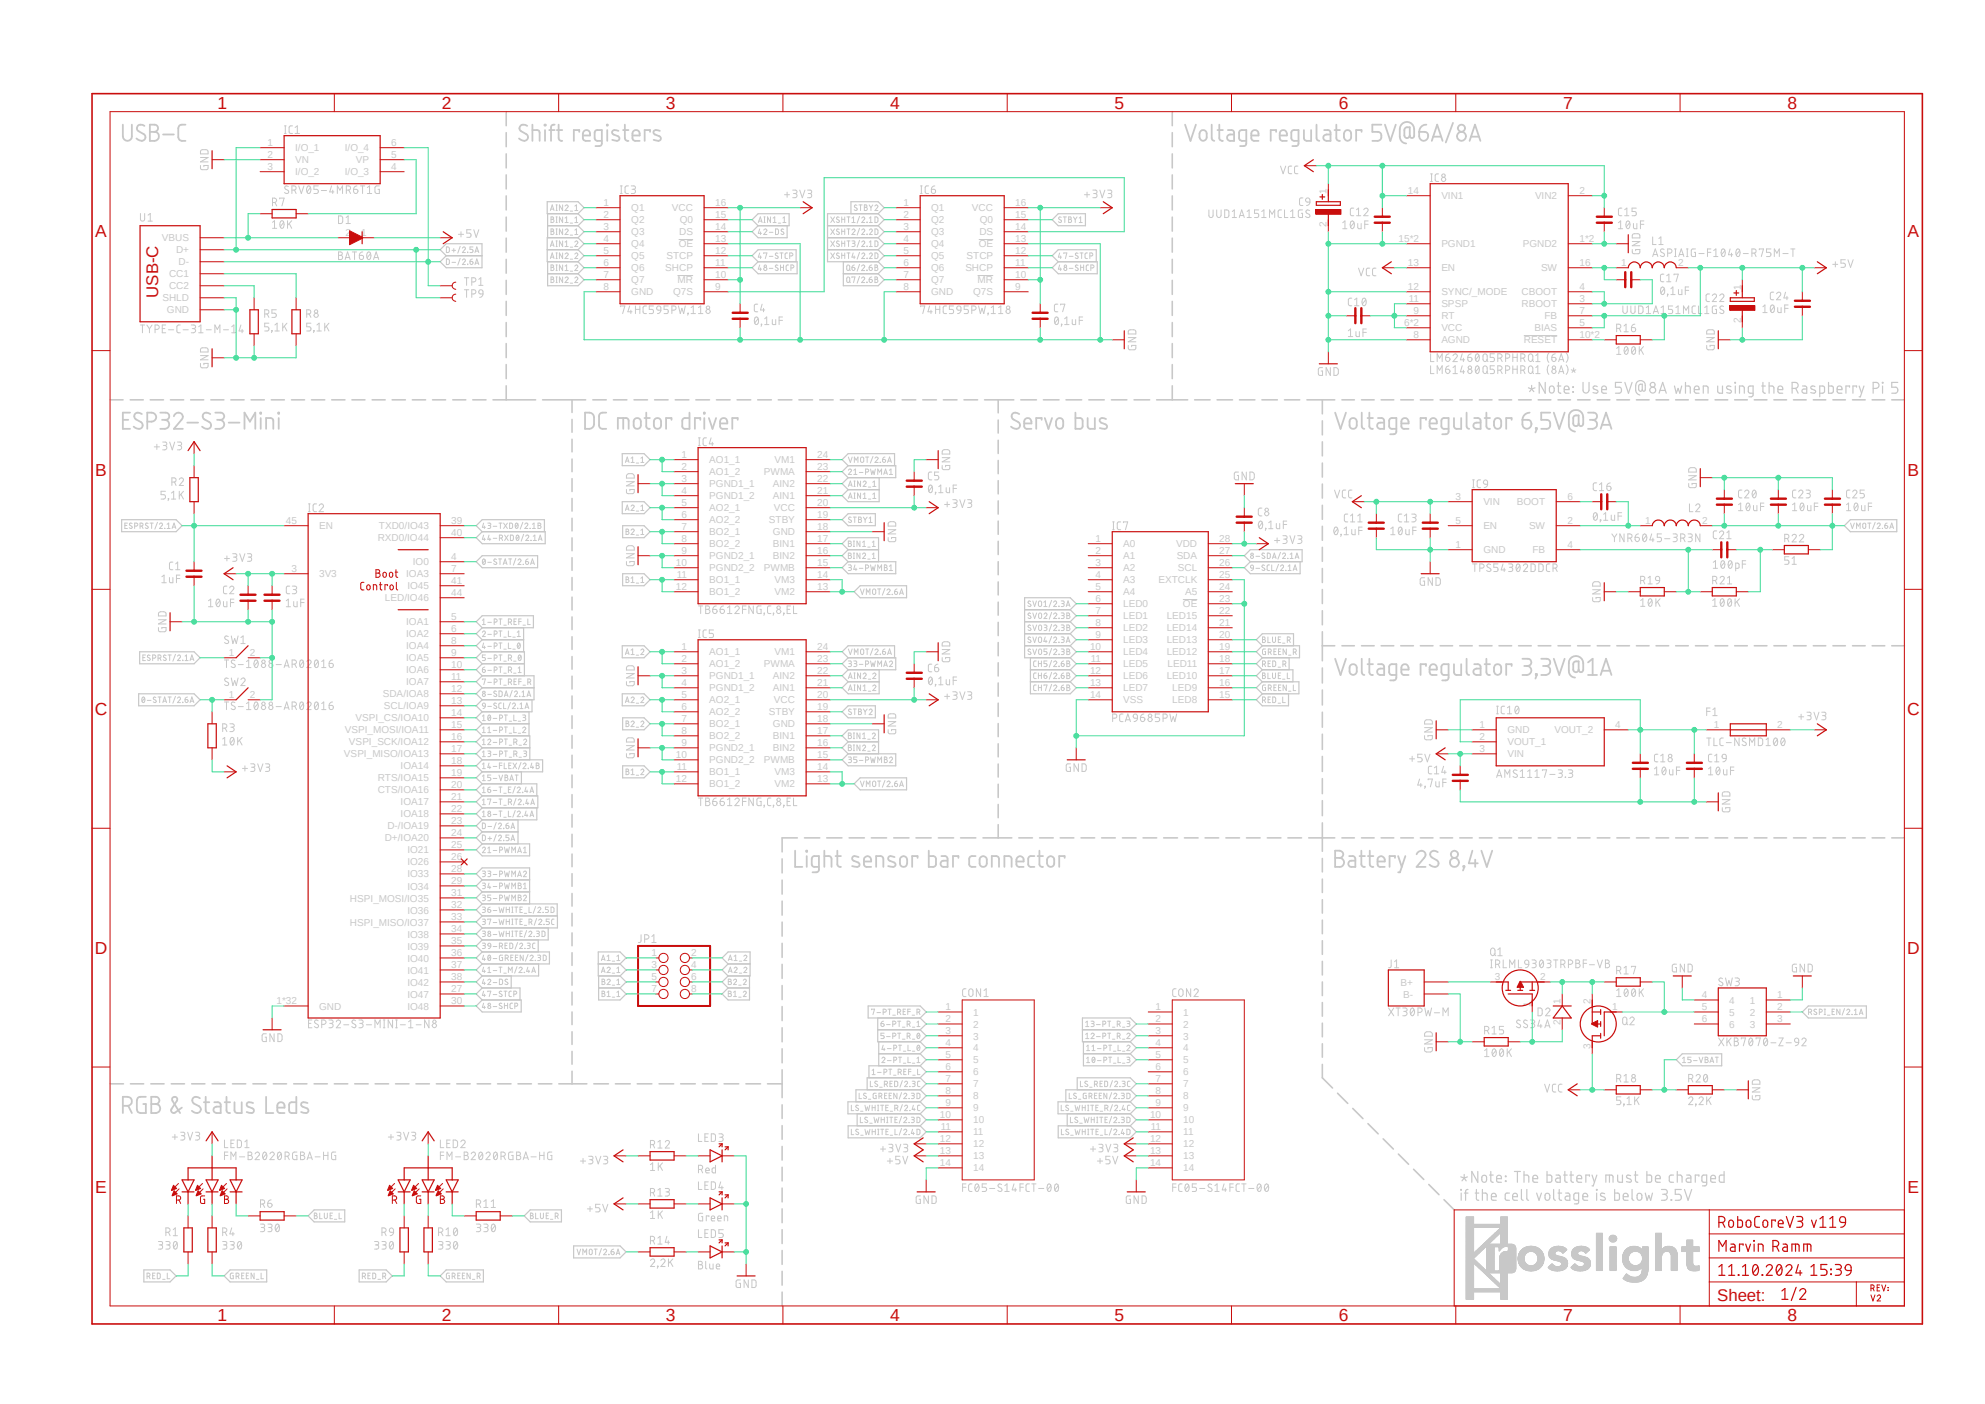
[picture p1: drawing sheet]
<svg xmlns="http://www.w3.org/2000/svg" width="420mm" height="297mm" viewBox="0 0 420 297" stroke-linecap="round" stroke-linejoin="round" font-family="sans-serif">
<defs><g id="words">
<g font-size="3.7" fill="#c90d0c">
<text x="46" y="23">1</text>
<text x="93.5" y="23">2</text>
<text x="140.9" y="23">3</text>
<text x="188.3" y="23">4</text>
<text x="235.8" y="23">5</text>
<text x="283.3" y="23">6</text>
<text x="330.7" y="23">7</text>
<text x="378.2" y="23">8</text>
<text x="20.2" y="50.2">A</text>
<text x="403.6" y="50.2">A</text>
<text x="20.2" y="100.7">B</text>
<text x="403.6" y="100.7">B</text>
<text x="20.1" y="151.3">C</text>
<text x="403.5" y="151.3">C</text>
<text x="20.1" y="201.8">D</text>
<text x="403.5" y="201.8">D</text>
<text x="20.2" y="252.3">E</text>
<text x="403.6" y="252.3">E</text>
<text x="46" y="279.5">1</text>
<text x="93.5" y="279.5">2</text>
<text x="140.9" y="279.5">3</text>
<text x="188.3" y="279.5">4</text>
<text x="235.8" y="279.5">5</text>
<text x="283.3" y="279.5">6</text>
<text x="330.7" y="279.5">7</text>
<text x="378.2" y="279.5">8</text>
</g>
<g font-size="3.6" fill="#c90d0c">
<text x="33.4" y="63" transform="rotate(-90 33.4 63)">USB-C</text>
<text x="363.3" y="275.1">Sheet:</text>
</g>
<g font-size="2.1" fill="#c8c8c8">
<text x="56.6" y="30.9">1</text>
<text x="56.6" y="33.4">2</text>
<text x="56.6" y="36">3</text>
<text x="62.4" y="32">I/O_1</text>
<text x="62.4" y="34.5">VN</text>
<text x="72.9" y="32">I/O_4</text>
<text x="75.3" y="34.5">VP</text>
<text x="82.8" y="30.9">6</text>
<text x="82.8" y="33.4">5</text>
<text x="82.8" y="36">4</text>
<text x="62.4" y="37.1">I/O_2</text>
<text x="72.9" y="37.1">I/O_3</text>
<text x="280.7" y="41.1" transform="rotate(-90 280.7 41.1)">1</text>
<text x="297.9" y="41.1">14</text>
<text x="334.2" y="41.1">2</text>
<text x="127.7" y="43.6">1</text>
<text x="127.7" y="46.1">2</text>
<text x="133.6" y="44.7">Q1</text>
<text x="133.6" y="47.2">Q2</text>
<text x="142.2" y="44.7">VCC</text>
<text x="143.8" y="47.2">Q0</text>
<text x="151.3" y="43.6">16</text>
<text x="151.3" y="46.1">15</text>
<text x="191.2" y="43.6">1</text>
<text x="191.2" y="46.1">2</text>
<text x="197" y="44.7">Q1</text>
<text x="197" y="47.2">Q2</text>
<text x="205.7" y="44.7">VCC</text>
<text x="207.3" y="47.2">Q0</text>
<text x="214.8" y="43.6">16</text>
<text x="214.8" y="46.1">15</text>
<text x="305" y="42.2">VIN1</text>
<text x="324.8" y="42.2">VIN2</text>
<text x="34.2" y="51.1">VBUS</text>
<text x="37.3" y="53.6">D+</text>
<text x="73.1" y="49.9">2</text>
<text x="76.4" y="49.9">1</text>
<text x="127.7" y="48.6">3</text>
<text x="127.7" y="51.2">4</text>
<text x="127.7" y="53.7">5</text>
<text x="133.6" y="49.8">Q3</text>
<text x="133.6" y="52.3">Q4</text>
<text x="143.6" y="52.3">OE</text>
<text x="143.7" y="49.8">DS</text>
<text x="151.3" y="48.6">14</text>
<text x="151.3" y="51.2">13</text>
<text x="151.3" y="53.7">12</text>
<text x="191.2" y="48.6">3</text>
<text x="191.2" y="51.2">4</text>
<text x="191.2" y="53.7">5</text>
<text x="197" y="49.8">Q3</text>
<text x="197" y="52.3">Q4</text>
<text x="207.1" y="52.3">OE</text>
<text x="207.2" y="49.8">DS</text>
<text x="214.8" y="48.6">14</text>
<text x="214.8" y="51.2">13</text>
<text x="214.8" y="53.7">12</text>
<text x="280.7" y="48" transform="rotate(-90 280.7 48)">2</text>
<text x="295.9" y="51.2">15*2</text>
<text x="305" y="52.3">PGND1</text>
<text x="322.2" y="52.3">PGND2</text>
<text x="334.2" y="51.2">1*2</text>
<text x="35.8" y="58.7">CC1</text>
<text x="37.8" y="56.1">D-</text>
<text x="127.7" y="56.3">6</text>
<text x="127.7" y="58.8">7</text>
<text x="133.6" y="54.9">Q5</text>
<text x="133.6" y="57.4">Q6</text>
<text x="133.6" y="59.9">Q7</text>
<text x="140.8" y="57.4">SHCP</text>
<text x="141" y="54.9">STCP</text>
<text x="143.3" y="59.9">MR</text>
<text x="151.3" y="56.3">11</text>
<text x="151.3" y="58.8">10</text>
<text x="191.2" y="56.3">6</text>
<text x="191.2" y="58.8">7</text>
<text x="197" y="54.9">Q5</text>
<text x="197" y="57.4">Q6</text>
<text x="197" y="59.9">Q7</text>
<text x="204.3" y="57.4">SHCP</text>
<text x="204.5" y="54.9">STCP</text>
<text x="206.8" y="59.9">MR</text>
<text x="214.8" y="56.3">11</text>
<text x="214.8" y="58.8">10</text>
<text x="297.9" y="56.3">13</text>
<text x="305" y="57.4">EN</text>
<text x="326.1" y="57.4">SW</text>
<text x="334.2" y="56.3">16</text>
<text x="343" y="56.3">1</text>
<text x="355" y="56.3">2</text>
<text x="34.4" y="63.8">SHLD</text>
<text x="35.8" y="61.2">CC2</text>
<text x="127.7" y="61.3">8</text>
<text x="133.6" y="62.5">GND</text>
<text x="142.4" y="62.5">Q7S</text>
<text x="151.3" y="61.3">9</text>
<text x="191.2" y="61.3">8</text>
<text x="197" y="62.5">GND</text>
<text x="205.9" y="62.5">Q7S</text>
<text x="214.8" y="61.3">9</text>
<text x="297.9" y="61.3">12</text>
<text x="298.1" y="63.9">11</text>
<text x="305" y="65">SPSP</text>
<text x="305" y="62.5">SYNC/_MODE</text>
<text x="321.9" y="65">RBOOT</text>
<text x="321.9" y="62.5">CBOOT</text>
<text x="334.2" y="63.9">3</text>
<text x="334.2" y="61.3">4</text>
<text x="368.3" y="61.3" transform="rotate(-90 368.3 61.3)">1</text>
<text x="35.3" y="66.3">GND</text>
<text x="297.1" y="69">6*2</text>
<text x="299.1" y="71.5">8</text>
<text x="299.1" y="66.4">9</text>
<text x="305" y="70.1">VCC</text>
<text x="305" y="67.6">RT</text>
<text x="324.7" y="70.1">BIAS</text>
<text x="326.8" y="67.6">FB</text>
<text x="334.2" y="69">5</text>
<text x="334.2" y="66.4">7</text>
<text x="334.2" y="71.5">10*2</text>
<text x="368.3" y="68.3" transform="rotate(-90 368.3 68.3)">2</text>
<text x="305" y="72.6">AGND</text>
<text x="322.4" y="72.6">RESET</text>
<text x="144.2" y="96.9">1</text>
<text x="144.2" y="99.4">2</text>
<text x="144.2" y="102">3</text>
<text x="150.1" y="98">AO1_1</text>
<text x="150.1" y="100.5">AO1_2</text>
<text x="161.6" y="100.5">PWMA</text>
<text x="163.9" y="98">VM1</text>
<text x="172.9" y="96.9">24</text>
<text x="172.9" y="99.4">23</text>
<text x="172.9" y="102">22</text>
<text x="144.2" y="104.5">4</text>
<text x="144.2" y="107.1">5</text>
<text x="150.1" y="103.1">PGND1_1</text>
<text x="150.1" y="105.6">PGND1_2</text>
<text x="163.5" y="103.1">AIN2</text>
<text x="163.5" y="105.6">AIN1</text>
<text x="172.9" y="104.5">21</text>
<text x="172.9" y="107.1">20</text>
<text x="308" y="105.8">3</text>
<text x="313.9" y="106.9">VIN</text>
<text x="320.9" y="106.9">BOOT</text>
<text x="331.6" y="105.8">6</text>
<text x="60.5" y="110.9">45</text>
<text x="67.5" y="112">EN</text>
<text x="80.2" y="112">TXD0/IO43</text>
<text x="95.5" y="110.9">39</text>
<text x="95.5" y="113.4">40</text>
<text x="144.2" y="109.6">6</text>
<text x="144.2" y="112.1">7</text>
<text x="150.1" y="108.2">AO2_1</text>
<text x="150.1" y="110.7">AO2_2</text>
<text x="150.1" y="113.2">BO2_1</text>
<text x="162.7" y="110.7">STBY</text>
<text x="163.5" y="113.2">GND</text>
<text x="163.7" y="108.2">VCC</text>
<text x="172.9" y="109.6">19</text>
<text x="172.9" y="112.1">18</text>
<text x="308" y="110.9">5</text>
<text x="313.9" y="112">EN</text>
<text x="323.5" y="112">SW</text>
<text x="331.6" y="110.9">2</text>
<text x="348.1" y="110.9">1</text>
<text x="360.1" y="110.9">2</text>
<text x="79.9" y="114.5">RXD0/IO44</text>
<text x="87.3" y="119.6">IO0</text>
<text x="95.5" y="118.5">4</text>
<text x="143" y="119.8">10</text>
<text x="144.2" y="114.7">8</text>
<text x="144.2" y="117.2">9</text>
<text x="150.1" y="115.8">BO2_2</text>
<text x="150.1" y="118.3">PGND2_1</text>
<text x="163.5" y="115.8">BIN1</text>
<text x="163.5" y="118.3">BIN2</text>
<text x="172.9" y="114.7">17</text>
<text x="172.9" y="117.2">16</text>
<text x="172.9" y="119.8">15</text>
<text x="231.8" y="114.7">1</text>
<text x="231.8" y="117.2">2</text>
<text x="231.8" y="119.8">3</text>
<text x="237.7" y="115.8">A0</text>
<text x="237.7" y="118.3">A1</text>
<text x="248.8" y="115.8">VDD</text>
<text x="249" y="118.3">SDA</text>
<text x="258" y="114.7">28</text>
<text x="258" y="117.2">27</text>
<text x="258" y="119.8">26</text>
<text x="308" y="115.9">1</text>
<text x="313.9" y="117.1">GND</text>
<text x="324.2" y="117.1">FB</text>
<text x="331.6" y="115.9">4</text>
<text x="61.7" y="121">3</text>
<text x="67.5" y="122.1">3V3</text>
<text x="85.9" y="122.1">IOA3</text>
<text x="86.2" y="124.7">IO45</text>
<text x="95.5" y="121">7</text>
<text x="95.5" y="123.6">41</text>
<text x="143" y="124.8">12</text>
<text x="143.2" y="122.3">11</text>
<text x="150.1" y="120.9">PGND2_2</text>
<text x="150.1" y="123.4">BO1_1</text>
<text x="150.1" y="125.9">BO1_2</text>
<text x="161.6" y="120.9">PWMB</text>
<text x="163.9" y="123.4">VM3</text>
<text x="163.9" y="125.9">VM2</text>
<text x="172.9" y="122.3">14</text>
<text x="172.9" y="124.8">13</text>
<text x="231.8" y="122.3">4</text>
<text x="231.8" y="124.8">5</text>
<text x="237.7" y="120.9">A2</text>
<text x="237.7" y="123.4">A3</text>
<text x="237.7" y="125.9">A4</text>
<text x="245.1" y="123.4">EXTCLK</text>
<text x="249.2" y="120.9">SCL</text>
<text x="250.7" y="125.9">A5</text>
<text x="258" y="122.3">25</text>
<text x="258" y="124.8">24</text>
<text x="81.4" y="127.2">LED/IO46</text>
<text x="95.5" y="131.2">5</text>
<text x="95.5" y="126.1">44</text>
<text x="231.8" y="127.4">6</text>
<text x="231.8" y="129.9">7</text>
<text x="237.7" y="128.5">LED0</text>
<text x="237.7" y="131">LED1</text>
<text x="246.8" y="131">LED15</text>
<text x="250.3" y="128.5">OE</text>
<text x="258" y="127.4">23</text>
<text x="258" y="129.9">22</text>
<text x="85.9" y="132.3">IOA1</text>
<text x="85.9" y="134.8">IOA2</text>
<text x="85.9" y="137.4">IOA4</text>
<text x="95.5" y="133.7">6</text>
<text x="95.5" y="136.3">8</text>
<text x="144.2" y="137.5">1</text>
<text x="172.9" y="137.5">24</text>
<text x="230.6" y="137.5">10</text>
<text x="231.8" y="132.5">8</text>
<text x="231.8" y="135">9</text>
<text x="237.7" y="133.6">LED2</text>
<text x="237.7" y="136.1">LED3</text>
<text x="246.8" y="133.6">LED14</text>
<text x="246.8" y="136.1">LED13</text>
<text x="258" y="132.5">21</text>
<text x="258" y="135">20</text>
<text x="258" y="137.5">19</text>
<text x="48.4" y="138.8">1</text>
<text x="52.8" y="138.8">2</text>
<text x="85.9" y="139.9">IOA5</text>
<text x="85.9" y="142.5">IOA6</text>
<text x="95.5" y="138.8">9</text>
<text x="95.5" y="141.4">10</text>
<text x="95.5" y="143.9">11</text>
<text x="144.2" y="140.1">2</text>
<text x="144.2" y="142.6">3</text>
<text x="150.1" y="138.6">AO1_1</text>
<text x="150.1" y="141.2">AO1_2</text>
<text x="150.1" y="143.7">PGND1_1</text>
<text x="161.6" y="141.2">PWMA</text>
<text x="163.5" y="143.7">AIN2</text>
<text x="163.9" y="138.6">VM1</text>
<text x="172.9" y="140.1">23</text>
<text x="172.9" y="142.6">22</text>
<text x="230.6" y="142.6">12</text>
<text x="230.8" y="140.1">11</text>
<text x="237.7" y="138.6">LED4</text>
<text x="237.7" y="141.2">LED5</text>
<text x="237.7" y="143.7">LED6</text>
<text x="246.8" y="138.6">LED12</text>
<text x="246.8" y="143.7">LED10</text>
<text x="247" y="141.2">LED11</text>
<text x="258" y="140.1">18</text>
<text x="258" y="142.6">17</text>
<text x="48.4" y="147.7">1</text>
<text x="52.8" y="147.7">2</text>
<text x="81" y="147.5">SDA/IOA8</text>
<text x="85.9" y="145">IOA7</text>
<text x="95.5" y="146.4">12</text>
<text x="95.5" y="149">13</text>
<text x="144.2" y="145.2">4</text>
<text x="144.2" y="147.7">5</text>
<text x="150.1" y="146.3">PGND1_2</text>
<text x="150.1" y="148.8">AO2_1</text>
<text x="163.5" y="146.3">AIN1</text>
<text x="163.7" y="148.8">VCC</text>
<text x="172.9" y="145.2">21</text>
<text x="172.9" y="147.7">20</text>
<text x="230.6" y="145.2">13</text>
<text x="230.6" y="147.7">14</text>
<text x="237.7" y="146.3">LED7</text>
<text x="237.7" y="148.8">VSS</text>
<text x="248" y="146.3">LED9</text>
<text x="248" y="148.8">LED8</text>
<text x="258" y="145.2">16</text>
<text x="258" y="147.7">15</text>
<text x="72.9" y="155.2">VSPI_MOSI/IOA11</text>
<text x="75.2" y="152.6">VSPI_CS/IOA10</text>
<text x="81.2" y="150.1">SCL/IOA9</text>
<text x="95.5" y="151.5">14</text>
<text x="95.5" y="154.1">15</text>
<text x="144.2" y="150.2">6</text>
<text x="144.2" y="152.8">7</text>
<text x="144.2" y="155.3">8</text>
<text x="150.1" y="151.3">AO2_2</text>
<text x="150.1" y="153.9">BO2_1</text>
<text x="162.7" y="151.3">STBY</text>
<text x="163.5" y="153.9">GND</text>
<text x="172.9" y="150.2">19</text>
<text x="172.9" y="152.8">18</text>
<text x="172.9" y="155.3">17</text>
<text x="313.1" y="154.1">1</text>
<text x="318.9" y="155.2">GND</text>
<text x="328.9" y="155.2">VOUT_2</text>
<text x="341.8" y="154.1">4</text>
<text x="362.6" y="154.1">1</text>
<text x="376" y="154.1">2</text>
<text x="72.8" y="160.2">VSPI_MISO/IOA13</text>
<text x="73.8" y="157.7">VSPI_SCK/IOA12</text>
<text x="95.5" y="156.6">16</text>
<text x="95.5" y="159.1">17</text>
<text x="95.5" y="161.7">18</text>
<text x="143" y="160.4">10</text>
<text x="144.2" y="157.9">9</text>
<text x="150.1" y="156.4">BO2_2</text>
<text x="150.1" y="159">PGND2_1</text>
<text x="150.1" y="161.5">PGND2_2</text>
<text x="161.6" y="161.5">PWMB</text>
<text x="163.5" y="156.4">BIN1</text>
<text x="163.5" y="159">BIN2</text>
<text x="172.9" y="157.9">16</text>
<text x="172.9" y="160.4">15</text>
<text x="313.1" y="156.6">2</text>
<text x="313.1" y="159.1">3</text>
<text x="318.9" y="157.7">VOUT_1</text>
<text x="318.9" y="160.2">VIN</text>
<text x="79.9" y="167.9">CTS/IOA16</text>
<text x="80" y="165.3">RTS/IOA15</text>
<text x="84.8" y="162.8">IOA14</text>
<text x="95.5" y="164.2">19</text>
<text x="95.5" y="166.8">20</text>
<text x="143" y="165.5">12</text>
<text x="143.2" y="162.9">11</text>
<text x="150.1" y="164">BO1_1</text>
<text x="150.1" y="166.6">BO1_2</text>
<text x="163.9" y="164">VM3</text>
<text x="163.9" y="166.6">VM2</text>
<text x="172.9" y="162.9">14</text>
<text x="172.9" y="165.5">13</text>
<text x="84.8" y="170.4">IOA17</text>
<text x="84.8" y="172.9">IOA18</text>
<text x="95.5" y="169.3">21</text>
<text x="95.5" y="171.8">22</text>
<text x="81.4" y="178">D+/IOA20</text>
<text x="82" y="175.5">D-/IOA19</text>
<text x="95.5" y="174.3">23</text>
<text x="95.5" y="176.9">24</text>
<text x="95.5" y="179.4">25</text>
<text x="86.2" y="180.6">IO21</text>
<text x="86.2" y="183.1">IO26</text>
<text x="86.2" y="185.6">IO33</text>
<text x="95.5" y="181.9">26</text>
<text x="95.5" y="184.5">28</text>
<text x="74" y="190.7">HSPI_MOSI/IO35</text>
<text x="86.2" y="188.2">IO34</text>
<text x="95.5" y="187">29</text>
<text x="95.5" y="189.6">31</text>
<text x="74" y="195.8">HSPI_MISO/IO37</text>
<text x="86.2" y="193.3">IO36</text>
<text x="95.5" y="192.1">32</text>
<text x="95.5" y="194.6">33</text>
<text x="95.5" y="197.2">34</text>
<text x="86.2" y="198.3">IO38</text>
<text x="86.2" y="200.9">IO39</text>
<text x="86.2" y="203.4">IO40</text>
<text x="95.5" y="199.7">35</text>
<text x="95.5" y="202.3">36</text>
<text x="137.8" y="202.3">1</text>
<text x="146.3" y="202.3">2</text>
<text x="86.2" y="206">IO41</text>
<text x="86.2" y="208.5">IO42</text>
<text x="95.5" y="209.9">27</text>
<text x="95.5" y="204.8">37</text>
<text x="95.5" y="207.3">38</text>
<text x="137.8" y="204.8">3</text>
<text x="137.8" y="207.3">5</text>
<text x="137.8" y="209.9">7</text>
<text x="146.3" y="204.8">4</text>
<text x="146.3" y="207.3">6</text>
<text x="146.3" y="209.9">8</text>
<text x="296.3" y="208.5">B+</text>
<text x="316.3" y="207.3">3</text>
<text x="325.8" y="207.3">2</text>
<text x="58.5" y="212.4">1*32</text>
<text x="67.5" y="213.6">GND</text>
<text x="86.2" y="211">IO47</text>
<text x="86.2" y="213.6">IO48</text>
<text x="95.5" y="212.4">30</text>
<text x="200.1" y="213.7">1</text>
<text x="205.9" y="214.8">1</text>
<text x="244.5" y="213.7">1</text>
<text x="250.4" y="214.8">1</text>
<text x="296.9" y="211">B-</text>
<text x="323.8" y="213.1" transform="rotate(-90 323.8 213.1)">1</text>
<text x="330.2" y="212.4" transform="rotate(-90 330.2 212.4)">1</text>
<text x="336.5" y="212.4" transform="rotate(-90 336.5 212.4)">2</text>
<text x="341.1" y="213.7">1</text>
<text x="360" y="211.2">4</text>
<text x="360" y="213.7">5</text>
<text x="365.9" y="212.3">4</text>
<text x="365.9" y="214.8">5</text>
<text x="370.2" y="212.3">1</text>
<text x="370.2" y="214.8">2</text>
<text x="376" y="211.2">1</text>
<text x="376" y="213.7">2</text>
<text x="200.1" y="216.2">2</text>
<text x="200.1" y="218.8">3</text>
<text x="200.1" y="221.3">4</text>
<text x="205.9" y="217.4">2</text>
<text x="205.9" y="219.9">3</text>
<text x="244.5" y="216.2">2</text>
<text x="244.5" y="218.8">3</text>
<text x="244.5" y="221.3">4</text>
<text x="250.4" y="217.4">2</text>
<text x="250.4" y="219.9">3</text>
<text x="330.2" y="216.9" transform="rotate(-90 330.2 216.9)">2</text>
<text x="336.5" y="222" transform="rotate(-90 336.5 222)">3</text>
<text x="360" y="216.2">6</text>
<text x="365.9" y="217.4">6</text>
<text x="370.2" y="217.4">3</text>
<text x="376" y="216.2">3</text>
<text x="200.1" y="223.9">5</text>
<text x="200.1" y="226.4">6</text>
<text x="205.9" y="222.4">4</text>
<text x="205.9" y="225">5</text>
<text x="205.9" y="227.5">6</text>
<text x="244.5" y="223.9">5</text>
<text x="244.5" y="226.4">6</text>
<text x="250.4" y="222.4">4</text>
<text x="250.4" y="225">5</text>
<text x="250.4" y="227.5">6</text>
<text x="200.1" y="228.9">7</text>
<text x="200.1" y="231.5">8</text>
<text x="205.9" y="230">7</text>
<text x="205.9" y="232.6">8</text>
<text x="244.5" y="228.9">7</text>
<text x="244.5" y="231.5">8</text>
<text x="250.4" y="230">7</text>
<text x="250.4" y="232.6">8</text>
<text x="198.9" y="236.6">10</text>
<text x="199.1" y="239.1">11</text>
<text x="200.1" y="234">9</text>
<text x="205.9" y="235.1">9</text>
<text x="205.9" y="237.7">10</text>
<text x="243.3" y="236.6">10</text>
<text x="243.5" y="239.1">11</text>
<text x="244.5" y="234">9</text>
<text x="250.4" y="235.1">9</text>
<text x="250.4" y="237.7">10</text>
<text x="198.9" y="241.6">12</text>
<text x="198.9" y="244.2">13</text>
<text x="205.9" y="240.2">11</text>
<text x="205.9" y="242.7">12</text>
<text x="205.9" y="245.3">13</text>
<text x="243.3" y="241.6">12</text>
<text x="243.3" y="244.2">13</text>
<text x="250.4" y="240.2">11</text>
<text x="250.4" y="242.7">12</text>
<text x="250.4" y="245.3">13</text>
<text x="198.9" y="246.7">14</text>
<text x="205.9" y="247.8">14</text>
<text x="243.3" y="246.7">14</text>
<text x="250.4" y="247.8">14</text>
</g>
</g></defs>
<path d="M19 19.5l388.1 261.1M407.1 19.5l-388.1 261.1" fill="none" stroke="#fff" stroke-width=".21"/>
<g fill="none" stroke="#c8c8c8" stroke-width=".21">
<path d="M42.4 35l.2 .9h1.1l.3-.2v-.7h-.9v.3M42.4 33.3h1.6l-1.6 .9h1.6M42.6 31.7a1.4 1.4 0 0 1 1.4 .2v.7h-1.6l.1-.7zM60.2 28.2h.3M60.2 26.6h.3M60.4 26.6v1.6M61 39.5l-.6-.1a.38 .38 0 0 0 0 .6l.5 .3a.37 .37 0 0 1 .2 .4 .37 .37 0 0 1-.4 .2l-.5-.2M61.9 26.6l-.6 .1-.1 .3v1.1l.7 .1M62.4 28.2h1M62.4 27l.5-.4v1.6M63.2 39.3l.6 1.6 .5-1.6M65.1 39.4l.2-.1a.93 .93 0 0 1 0 1.6 1.02 1.02 0 0 1-.2-1.5z"/>
<path d="M65.7 39.7l-.8 .9M67.4 39.3h-1v.7l.7 .1 .3 .3-.3 .5h-.7M70.1 39.3l-.3 1.3h.9M75.5 39.3a.72 .72 0 0 0-.7 .7M76.3 39.3h.9M76.7 39.3v1.6M77.7 39.7l.5-.4v1.6M80.3 39.3l-.8 .1-.2 .3v.9l.2 .3h.8v-.9h-.3M131.3 39.3h.4M131.4 39.3v1.6M133 39.3l-.5 .1-.3 .3 .1 1.1 .7 .1M133.6 39.3l.7 .1a.37 .37 0 0 1 .1 .4 .37 .37 0 0 1-.3 .2h-.4"/>
<path d="M194.8 39.3h.3M194.9 39.3v1.6M196.5 39.3l-.6 .1-.2 .3 .1 1.1 .7 .1M197.8 39.3a.72 .72 0 0 0-.7 .7M270.9 35.1l.6 1.6 .5-1.6M273.3 35.1l-.5 .1-.2 .3v1.1l.7 .1M274.6 35.1l-.5 .1-.2 .3v1.1l.7 .1M302.7 36.8h.4M302.7 38.4h.4M302.9 36.8v1.6M304.4 36.8h-.5l-.2 .3v1.1l.7 .2M29.7 45.2v1.1a.45 .45 0 0 0 .5 .5 .45 .45 0 0 0 .4-.5v-1.1"/>
<path d="M31.3 46.8h.9M31.3 45.5l.5-.3v1.6M57.7 42.8h.4a.47 .47 0 0 0 .4-.4 .47 .47 0 0 0-.4-.5h-.4v1.7M57.7 47l.4-.3v1.6M57.7 48.3h.8M58.2 42.8l.3 .8M59.2 42.1v-.2h.9l-.5 1.7M59.5 46.7h.1a.93 .93 0 0 1 0 1.6 .98 .98 0 0 1-.1-1.6zM60 47l-.7 1M60.8 46.7v1.6M61.2 47.3l.5 1M61.7 46.7l-.9 1"/>
<path d="M61.8 40.2h.4a.45 .45 0 0 0 .5-.4 .45 .45 0 0 0-.5-.5h-.4v1.6M62.3 40.2l.4 .7M68 40.3h1.1M70.4 40.2v.7M71.4 40.9v-1.6l.5 .9 .6-.9v1.6M71.6 53.3l.8 .2v.3l-.3 .2a.46 .46 0 0 1 .4 .3 .46 .46 0 0 1-.2 .6h-.7zM71.6 45.7h.7l.1 .2a1.29 1.29 0 0 1-.1 1.3l-.7 .1zM71.6 54h.5M73 54.9l.5-1.6 .6 1.6M73.2 54.5h.8M73.2 47.3h.9M73.2 46l.5-.3v1.6"/>
<path d="M73.3 40.2h.4a.45 .45 0 0 0 .5-.4 .45 .45 0 0 0-.5-.5h-.4v1.6M73.8 40.2l.4 .7M74.5 53.3h.9M74.8 40l.7 .1a.46 .46 0 0 1 0 .8 .46 .46 0 0 1-.7-.4zM75 53.3v1.6M76 54h.5a.45 .45 0 0 1 .4 .5 .45 .45 0 0 1-.5 .4 .45 .45 0 0 1-.4-.5zM76.8 53.3a.72 .72 0 0 0-.8 .7M77.7 40.9h1M77.9 53.3h.1a.93 .93 0 0 1 0 1.6 .98 .98 0 0 1-.1-1.6zM78.4 53.6l-.7 .9M79 54.9l.6-1.6 .5 1.6M79.2 54.5h.8"/>
<path d="M94.4 52.2l.6 .2 .1 .7-.2 .3h-.5zM94.4 54.8l.6 .1 .1 .7-.2 .3-.5 .1zM95.6 53h.8M95.6 55.5h.8M96 52.6v.7M97 49.6h1.1M97.4 52.1l-.5 1.5M97.4 54.7l-.5 1.4M97.5 49v1.1M97.8 52.5a.32 .32 0 0 1 .5-.3 .32 .32 0 0 1 .1 .5l-.6 .7h.7M97.8 55a.32 .32 0 0 1 .5-.2 .32 .32 0 0 1 .1 .5l-.6 .7h.7M98.3 58.8h.9"/>
<path d="M98.7 58.8v1.6M98.9 53.3h.1M98.9 55.9h.1M99.4 55.3h.4a.33 .33 0 0 1 .3 .3 .33 .33 0 0 1-.3 .3 .33 .33 0 0 1-.4-.3zM99.7 48.6h-.9v.7h.5a.46 .46 0 0 1 .4 .5 .46 .46 0 0 1-.4 .4h-.5M99.8 59.6h.4l.4-.2a.44 .44 0 0 0-.4-.6h-.4v1.6M99.9 54.8l-.4 .2-.1 .3M100.1 52.2h-.7v.5l.5 .1 .2 .2-.2 .4h-.5M100.2 48.6l.6 1.6 .5-1.6M100.5 53.4l.4-1.2 .4 1.2M100.5 56l.4-1.2 .4 1.2M100.6 55.7h.6"/>
<path d="M100.6 53.1h.6M101.3 59.1l.4-.3v1.6M116.5 52.2l.3-1.2 .4 1.2M116.5 54.7l.3-1.2 .4 1.2M116.5 44.5l.3-1.2 .4 1.2M116.5 54.4h.6M116.5 51.9h.6M116.5 44.2h.6M116.6 56l.5 .2v.3l-.2 .1a.34 .34 0 0 1 .3 .3 .34 .34 0 0 1-.3 .3h-.3zM116.6 45.9l.5 .2v.3h-.2a.34 .34 0 0 1 .3 .3 .34 .34 0 0 1-.3 .4h-.3zM116.6 48.4l.5 .2v.3h-.2a.34 .34 0 0 1 .3 .4 .34 .34 0 0 1-.3 .3h-.3zM116.6 58.6l.5 .2v.3h-.2a.34 .34 0 0 1 .3 .3 .34 .34 0 0 1-.3 .4h-.3z"/>
<path d="M116.6 56.6h.3M116.6 46.4h.3M116.6 48.9h.3M116.6 59.1h.3M117.6 53.5h.3M117.6 54.7h.3M117.6 57.2h.3M117.6 56h.3M117.6 52.2h.3M117.6 51h.3M117.6 45.9h.3M117.6 47.1h.3"/>
<path d="M117.6 48.4h.3M117.6 49.6h.3M117.6 44.5h.3M117.6 43.3h.3M117.6 59.8h.3M117.6 58.6h.3M117.8 43.3v1.2M117.8 45.9v1.2M117.8 48.4v1.2M117.8 51v1.2M117.8 53.5v1.2M117.8 56v1.2"/>
<path d="M117.8 58.6v1.2M119 43.3v1.2l-.6-1.2v1.2M119 45.9v1.2l-.6-1.2v1.2M119 48.4v1.2l-.6-1.2v1.2M119 51v1.2l-.6-1.2v1.2M119 53.5v1.2l-.6-1.2v1.2M119 56v1.2l-.6-1.2v1.2M119 58.6v1.2l-.6-1.2v1.2M119.5 53.8l.4-.3 .3 .1v.3l-.7 .8h.7M119.5 43.6l.4-.3 .3 .2v.3l-.7 .7h.7M119.5 48.7l.4-.3 .3 .2v.3l-.7 .7h.7M119.5 58.8l.4-.2 .3 .1v.3l-.7 .8h.7"/>
<path d="M119.5 57.2h.7M119.5 52.2h.7M119.5 51.2l.4-.2v1.2M119.5 46.1l.4-.2v1.2M119.5 56.3l.4-.3v1.2M119.5 47.1h.7M120.6 52.3h.6M120.6 54.8h.6M120.6 57.4h.6M120.6 47.2h.6M120.6 44.7h.6M120.6 49.7h.6"/>
<path d="M120.6 59.9h.6M121.6 51.2a.32 .32 0 0 1 .5-.2 .32 .32 0 0 1 .1 .5l-.6 .7h.7M121.6 53.8a.32 .32 0 0 1 .5-.3 .32 .32 0 0 1 .1 .5l-.6 .7h.7M121.6 56.3a.32 .32 0 0 1 .5-.2 .32 .32 0 0 1 .1 .5l-.6 .6h.7M121.6 58.8a.32 .32 0 0 1 .5-.2 .32 .32 0 0 1 .1 .5l-.6 .7h.7M121.6 47.1h.7M121.6 49.6h.7M121.6 44.5h.7M121.6 43.6l.4-.3v1.2M121.6 46.1l.4-.2v1.2M121.6 48.7l.4-.3v1.2M131.3 40.9h.4"/>
<path d="M134 40l.2 .1a.46 .46 0 0 1 .2 .5 .46 .46 0 0 1-.4 .3h-.4M143.3 58.3h3.3M143.6 50.7h3M160.4 47.1l.5-1.2 .3 1.2M160.6 46.8h.6M160.7 53.5l-.3 .9h.7M160.7 56l-.3 .9h.7M160.7 48.4l-.3 1h.7M160.9 49.1v.5M160.9 54.1v.6M160.9 56.7v.5M161.6 48.7l.4-.3 .2 .2v.3l-.6 .7h.7"/>
<path d="M161.6 53.6v-.1h.7l-.4 1.2M161.6 45.9h.3M161.6 47.1h.3M161.8 45.9v1.2M162.8 54.2h.7M162.8 56.8h.7M162.8 49.1h.7M163 45.9v1.2l-.6-1.2v1.2M163.6 47.1h.6M163.6 46.1l.3-.2v1.2M164.1 48.4l.6 .2v.7l-.2 .3h-.4zM164.6 53.6l-.3-.1-.3 .3 .2 .2 .4 .3v.3l-.2 .1-.4-.2"/>
<path d="M164.6 56.1l-.3-.1-.3 .3 .6 .5v.3l-.2 .1-.4-.1M164.7 47.2h.5M165 53.5h.7M165.1 56.6h.7M165.1 56v1.2M165.4 53.5v1.2M165.7 47.1h.6M165.7 46.1l.2-.2v1.2M165.8 56v1.2M165.8 48.5l-.3-.1-.2 .3 .5 .5v.3l-.2 .1-.4-.2M166 41.2h1M166.5 40.6v1.1"/>
<path d="M166.6 53.5l-.4 .1-.1 .2v.8l.5 .1M166.8 56h-.2l-.3 .3 .1 .8 .4 .1M167.1 54.1h.5a.31 .31 0 0 0 .2-.4 .31 .31 0 0 0-.4-.2h-.3v1.2M167.3 56.7h.3a.32 .32 0 0 0 .4-.3 .32 .32 0 0 0-.4-.4h-.3v1.2M167.7 40.2l.7 .1 .3 .3-.3 .3h-.5M168.2 40.9a.45 .45 0 0 1 .4 .4 .45 .45 0 0 1-.2 .5h-.7M169.2 40.2l.6 1.6 .5-1.6M170.9 40.2l.7 .1a.37 .37 0 0 1 .1 .4 .37 .37 0 0 1-.3 .2h-.4M171.3 40.9l.2 .1a.46 .46 0 0 1 .2 .5 .46 .46 0 0 1-.4 .3h-.4M175.8 45.9l.8 1.2M175.8 48.4l.8 1.2M175.8 51l.8 1.2"/>
<path d="M175.8 53.5l.8 1.2M176.6 45.9l-.8 1.2M176.6 48.4l-.8 1.2M176.6 51l-.8 1.2M176.6 53.5l-.8 1.2M177.5 46l-.3-.1-.2 .2 .1 .3 .5 .3v.2l-.3 .2-.3-.2M177.5 48.5l-.3-.1-.2 .3 .1 .2 .5 .3v.3l-.3 .1-.3-.2M177.5 51.1l-.3-.1-.2 .2 .1 .3 .5 .2v.3l-.3 .2-.3-.2M177.5 53.6l-.3-.1-.2 .3 .1 .2 .5 .3v.3l-.3 .1-.3-.2M178.1 54h.6M178.1 45.9v1.2M178.1 48.4v1.2"/>
<path d="M178.1 51v1.2M178.1 53.5v1.2M178.1 46.4h.6M178.1 48.9h.6M178.1 51.5h.6M178.7 45.9v1.2M178.7 48.4v1.2M178.7 51v1.2M178.7 53.5v1.2M179.2 53.5h.6M179.2 51h.6M179.2 45.9h.6"/>
<path d="M179.2 48.4h.6M179.3 56.1a.34 .34 0 0 1 .5 .3v.5a.32 .32 0 0 1-.3 .3 .32 .32 0 0 1-.3-.3zM179.3 58.6a.34 .34 0 0 1 .5 .3v.5a.32 .32 0 0 1-.3 .4 .32 .32 0 0 1-.3-.4zM179.5 45.9v1.2M179.5 48.4v1.2M179.5 51v1.2M179.5 53.5v1.2M179.7 56.9l.2 .3M179.7 59.5l.2 .3M180.3 48.7l.3-.3 .3 .2v.3l-.6 .7h.6M180.3 51h.4l.2 .1-.1 .3-.4 .1M180.3 56.6h.3a.33 .33 0 0 1 .3 .3 .33 .33 0 0 1-.3 .3 .33 .33 0 0 1-.3-.3z"/>
<path d="M180.3 46.1l.3-.2v1.2M180.3 47.1h.6M180.3 58.7v-.1h.6l-.3 1.2M180.5 53.5l-.2 .9h.6M180.6 51.5a.34 .34 0 0 1 .3 .3 .34 .34 0 0 1-.3 .4h-.3M180.7 54.1v.6M180.8 56l-.5 .3v.3M181.3 43.4l-.3-.1-.2 .3 .1 .3 .5 .2v.3l-.3 .1-.4-.1M181.7 43.3h.7M181.9 45.8l-.5 1.4M181.9 48.3l-.5 1.4M181.9 50.8l-.5 1.5"/>
<path d="M181.9 53.4l-.5 1.4M181.9 55.9l-.5 1.5M181.9 58.5l-.5 1.4M182.1 43.3v1.2M182.3 56.3a.33 .33 0 0 1 .4-.2 .33 .33 0 0 1 .2 .5l-.6 .6h.7M182.3 58.8a.33 .33 0 0 1 .4-.2 .33 .33 0 0 1 .2 .5l-.6 .7h.7M182.3 46.1a.32 .32 0 0 1 .5-.2 .32 .32 0 0 1 .1 .5l-.6 .7h.7M182.3 48.7a.32 .32 0 0 1 .5-.3 .32 .32 0 0 1 .1 .5l-.6 .7h.7M182.3 51.2a.32 .32 0 0 1 .5-.2 .32 .32 0 0 1 .1 .5l-.6 .7h.7M182.3 53.8a.32 .32 0 0 1 .5-.3 .32 .32 0 0 1 .1 .5l-.6 .7h.7M182.9 43.3l.4 .1 .1 .3-.2 .2h.1a.34 .34 0 0 1 .2 .4 .34 .34 0 0 1-.3 .2h-.3zM182.9 43.9h.3"/>
<path d="M183.4 59.7l.1 .1zM183.4 57.1l.1 .1zM183.5 47h.1M183.5 49.5h.1M183.5 52.1h.1M183.5 54.6h.1M183.9 56.6h.4a.34 .34 0 0 1 .3 .3 .34 .34 0 0 1-.4 .3 .34 .34 0 0 1-.3-.3zM183.9 59.1h.4a.34 .34 0 0 1 .3 .4 .34 .34 0 0 1-.4 .3 .34 .34 0 0 1-.3-.4zM183.9 43.3l.4 .6M183.9 48.7a.32 .32 0 0 1 .5-.3 .32 .32 0 0 1 .1 .5l-.6 .7h.7M183.9 53.8a.32 .32 0 0 1 .5-.3 .32 .32 0 0 1 .1 .5l-.6 .7h.7M183.9 52.2h.7"/>
<path d="M183.9 47.1h.7M183.9 46.1l.3-.2v1.2M183.9 51.2l.3-.2v1.2M184.3 43.9v.6M184.4 56l-.3 .1-.2 .5M184.4 58.6l-.3 .1-.2 .4M184.7 43.3l-.4 .6M185.1 45.9l.6 .2 .1 .6-.2 .3-.5 .1zM185.1 48.4l.6 .2 .1 .7-.2 .3h-.5zM185.1 51l.6 .1 .1 .7-.2 .3-.5 .1zM185.1 53.5l.6 .2 .1 .7-.2 .3h-.5zM185.1 43.6a.31 .31 0 0 1 .5-.2 .31 .31 0 0 1 .1 .5l-.6 .6h.7"/>
<path d="M185.1 56l.6 .2-.1 .3-.2 .1a.34 .34 0 0 1 .4 .3 .34 .34 0 0 1-.4 .3h-.3zM185.1 58.6l.6 .2-.1 .3h-.2a.34 .34 0 0 1 .4 .3 .34 .34 0 0 1-.4 .4h-.3zM185.1 56.6h.3M185.1 59.1h.3M194.8 40.9h.3M197.1 40h.5a.46 .46 0 0 1 .4 .6 .46 .46 0 0 1-.5 .3 .46 .46 0 0 1-.4-.4zM206.8 58.3h3.3M207.1 50.7h3M224.2 53.5l-.3 .9h.7M224.2 56l-.3 .9h.7M224.4 54.1v.6M224.4 56.7v.5"/>
<path d="M224.5 46l-.3-.1-.2 .2 .1 .3 .5 .3v.2l-.3 .2-.4-.2M225 45.9h.6M225.1 53.6v-.1h.6l-.3 1.2M225.3 45.9v1.2M226.1 45.9h.5l.1 .3-.3 .2h.2a.34 .34 0 0 1 .1 .4 .34 .34 0 0 1-.3 .3h-.3zM226.1 46.4h.3M226.2 54.2h.8M226.2 56.8h.8M227.1 45.9l.4 .5M227.5 46.4v.7M227.9 45.9l-.4 .5M228.1 53.6l-.3-.1-.3 .1v.3l.6 .4v.3l-.2 .1-.4-.2"/>
<path d="M228.1 56.1l-.3-.1-.3 .2v.2l.6 .4v.3l-.2 .1-.4-.1M228.3 46.1l.3-.2v1.2M228.3 47.1h.7M228.5 53.5h.7M228.6 56.6h.7M228.6 56v1.2M228.9 53.5v1.2M229.3 56v1.2M229.4 41.2h1.1M230 40.6v1.1M230.1 53.5l-.4 .1-.1 .2v.8l.5 .1M230.3 56l-.4 .1-.1 .2v.8l.5 .1"/>
<path d="M230.6 54.1l.6-.1-.1-.4-.5-.1v1.2M230.8 56.7h.3a.32 .32 0 0 0 .4-.3 .32 .32 0 0 0-.4-.4h-.3v1.2M231.2 40.2l.7 .1a.37 .37 0 0 1 .2 .4 .37 .37 0 0 1-.3 .2h-.4M231.7 40.9l.2 .1a.46 .46 0 0 1 .2 .5 .46 .46 0 0 1-.4 .3h-.5M232.7 40.2l.5 1.6 .6-1.6M234.4 40.2l.7 .1a.37 .37 0 0 1 .1 .4 .37 .37 0 0 1-.3 .2h-.4M234.8 40.9a.45 .45 0 0 1 .4 .5 .45 .45 0 0 1-.4 .4h-.4M255.8 44.4v1.2a.45 .45 0 0 0 .4 .4 .45 .45 0 0 0 .5-.4v-1.2M257.4 44.4v1.2a.47 .47 0 0 0 .5 .4 .47 .47 0 0 0 .5-.4v-1.2M259.1 44.4h.7a1.3 1.3 0 0 1 .2 1.4l-.2 .2h-.7zM260.7 46h.9M260.7 44.7l.5-.3v1.6"/>
<path d="M262.2 46l.5-1.6 .6 1.6M262.3 45.6h.8M263.9 46h.9M263.9 44.7l.4-.3v1.6M266.3 44.4h-.9v.7h.5a.45 .45 0 0 1 .4 .5 .45 .45 0 0 1-.4 .4h-.5M267 46h.9M267 44.7l.4-.3v1.6M268.6 46v-1.6l.6 .9 .5-.9v1.6M271.1 44.4h-.5l-.2 .3 .1 1.1 .6 .2M271.8 44.4v1.6h.7M273 46h1M273 44.7l.5-.3v1.6"/>
<path d="M275.6 44.4h-.6l-.3 .2v1.1l.2 .3h.7v-.9h-.3M275.7 41.9h-.6l-.1 .3v1.1l.7 .2M276.3 42.1a.46 .46 0 0 1 .5-.2 .46 .46 0 0 1 .4 .4v.5h-.6l-.3-.2zM277.1 44.5l-.6-.1a.38 .38 0 0 0 0 .7l.5 .2a.37 .37 0 0 1 .1 .5 .37 .37 0 0 1-.3 .2l-.6-.2M277.2 42.8a.72 .72 0 0 1-.8 .7M284.1 47.1l.5-.4v1.7M284.1 48.4h.9M285.9 46.8l.2-.1a1.02 1.02 0 0 1 0 1.7 1.04 1.04 0 0 1-.2-1.6zM286.4 44l-.5 .1-.2 .3v1.1l.7 .1M286.5 47.1l-.8 .9M287 45.6h.9M287 44.4l.4-.4v1.6"/>
<path d="M287.3 47.3v.8l.2 .3h.5v-1.1M287.4 56.7l.6 1.6 .5-1.6M288.5 44.4a.46 .46 0 0 1 .7-.4 .46 .46 0 0 1 .1 .7l-.8 .9h1M288.8 47.5h.7M289.5 46.7h-.7v1.7M289.8 56.7l-.5 .1-.2 .3v1.1l.7 .1M291.1 56.7l-.5 .1-.2 .3v1.1l.7 .1M342.4 47.1l.5-.4v1.7M342.4 48.4h.9M343.2 44l-.6 .1-.2 .3 .1 1.1 .7 .1M343.7 44.4l.5-.4v1.6M343.7 45.6h.9"/>
<path d="M344.3 46.8l.2-.1a1.02 1.02 0 0 1 0 1.7 1.04 1.04 0 0 1-.2-1.6zM344.8 47.1l-.7 .9M345.4 52.8l.1 .8 1.1 .1 .3-.2 .1-.7h-.9v.2M345.4 51.1h1.6l-1.6 .9h1.6M345.4 49.7a1.25 1.25 0 0 1 1.5 0l.1 .6h-1.6zM345.6 47.3v.8l.3 .3h.4v-1.1M346.2 44h-.9v.7h.6a.46 .46 0 0 1 .3 .5 .46 .46 0 0 1-.3 .4h-.6M347.1 47.5h.7M347.8 46.7h-.7v1.7M349.7 54.3l.5-1.6 .6 1.6M349.7 50.1v1.6h.7M349.8 53.8h.8"/>
<path d="M351 51.7h.9M351 50.5l.4-.4v1.6M352 58h-.5l-.2 .3 .1 1.1 .6 .2M352.1 52.8l-.2-.1a.39 .39 0 0 0-.5 .1 .39 .39 0 0 0 .1 .5l.5 .3a.37 .37 0 0 1 .2 .4 .37 .37 0 0 1-.4 .3l-.5-.2M352.6 59.6h.9M352.6 58.3l.5-.3v1.6M352.8 53.6h.5a.45 .45 0 0 0 .4-.4 .45 .45 0 0 0-.2-.5h-.7v1.6M354.2 58.2v-.2h.9l-.5 1.6M354.3 52.7h.4M354.3 54.3h.4M354.5 52.7v1.6M355.2 54.3l.5-1.6 .6 1.6"/>
<path d="M355.3 53.8h.9M356.8 52.7h.4M356.8 54.3h.4M357 52.7v1.6M358.7 52.7h-.5l-.3 .1-.1 1.1 .2 .3 .7 .1v-.9h-.2M359.5 53.6h1.1M361.3 53.4h.7M362 52.7h-.7v1.6M362.6 54.3h.9M362.6 53l.5-.3v1.6M364.4 52.7h.2a.93 .93 0 0 1 0 1.6 1.06 1.06 0 0 1-.2-1.6zM365 53l-.8 .9"/>
<path d="M366.1 52.7l-.4 1.2h.9M366.4 53.6v.7M367.5 52.7h.2a.93 .93 0 0 1 0 1.6 .98 .98 0 0 1-.2-1.6zM368.1 53l-.7 .9M368.9 53.6h1M370.7 53.6h.4a.45 .45 0 0 0 .5-.5 .45 .45 0 0 0-.5-.4h-.4v1.6M371.2 53.6l.4 .7M372.2 52.8v-.1h.9l-.4 1.6M374.7 52.7h-.9v.7h.5a.45 .45 0 0 1 .4 .4 .45 .45 0 0 1-.4 .5h-.5M375.4 54.3v-1.6l.6 .9 .5-.9v1.6M377.2 53.6h1.1M378.9 52.7h.9"/>
<path d="M379.3 52.7v1.6M387.8 55.9h1M388.3 55.4v1.1M390.4 54.9h-.9v.8h.6a.45 .45 0 0 1 .4 .4 .45 .45 0 0 1-.4 .5h-.6M391 54.9l.5 1.7 .6-1.7M29.7 68.7h.9M30.1 68.7v1.7M31.1 68.7l.5 .9M31.6 69.6v.8M32.2 68.7l-.6 .9M32.8 69.7h.5a.47 .47 0 0 0 .4-.5 .47 .47 0 0 0-.4-.5h-.5v1.7M34.3 69.5h.6"/>
<path d="M35.1 68.7h-.8v1.7h.8M35.6 69.8h1.1M38.1 68.7l-.5 .1-.2 .3 .1 1.1 .6 .2M38.7 69.8h1.1M40.5 68.7l.7 .1a.34 .34 0 0 1 0 .6l-.5 .1M40.9 69.5a.44 .44 0 0 1 .4 .7l-.4 .2h-.4M42 70.4h1M42 69.1l.5-.4v1.7M42.4 76.9l.2 .9h1.1l.3-.2v-.7h-.9v.3M42.4 75.2h1.6l-1.6 .9h1.6M42.6 73.6a1.4 1.4 0 0 1 1.4 .2v.7h-1.6l.1-.7zM43.6 69.8h1.1"/>
<path d="M45.5 70.4v-1.7l.5 1 .5-1v1.7M47.3 69.8h1M49 70.4h1M49 69.1l.5-.4v1.7M51 68.7l-.4 1.3h.9M51.2 69.7v.7M56 66.4h.4a.45 .45 0 0 0 .5-.4 .45 .45 0 0 0-.5-.5h-.4v1.6M56.5 66.4l.4 .7M56.9 68.4h-.9v.7h.5a.45 .45 0 0 1 .4 .5 .45 .45 0 0 1-.4 .4h-.5M57.5 69.9l.1 .1zM57.6 70l-.2 .4M58.2 70h.9"/>
<path d="M58.2 68.7l.4-.3v1.6M58.5 65.5h-1v.8h.8l.2 .3-.2 .5h-.8M59.8 68.4v1.6M60.2 69l.5 1M60.7 68.4l-.9 1M64.9 66.4h.4a.46 .46 0 0 0 .5-.3 .46 .46 0 0 0-.2-.5l-.7-.1v1.6M65.4 66.4l.4 .7M65.8 68.4h-.9v.7h.5a.45 .45 0 0 1 .4 .5 .45 .45 0 0 1-.4 .4h-.5M66.4 69.9l.1 .1zM66.5 70l-.2 .4M67.1 70h.9M67.1 68.7l.4-.3v1.6"/>
<path d="M68.7 68.4v1.6M69 69l.6 1M69.6 68.4l-.9 1M98.3 61.3h.9M98.7 61.3v1.6M99.8 62.2h.4l.4-.2a.44 .44 0 0 0-.4-.7h-.4v1.6M101.3 60.4h.9M101.5 61.3h.5l.2 .2v.7h-.6l-.3-.2v-.5zM102.2 62.2a.72 .72 0 0 1-.7 .7M131.3 64.9v-.2h.9l-.5 1.6M133.2 64.7l-.4 1.3h.9M133.5 65.6v.7"/>
<path d="M134.5 64.7v1.6M134.5 65.4h.9M135.4 64.7v1.6M136.8 64.7l-.5 .1-.2 .3v1.1l.7 .1M138.3 64.7h-.9v.7l.7 .1 .2 .3a.4 .4 0 0 1-.4 .5h-.5M139.1 64.8h.5l.2 .1v.7l-.8-.2-.1-.2zM139.8 65.6a.72 .72 0 0 1-.7 .7M141.4 64.7h-.9v.7l.7 .1 .2 .3a.4 .4 0 0 1-.3 .5h-.6M142.2 65.6l.6-.1a.43 .43 0 0 0 .2-.5 .43 .43 0 0 0-.4-.3h-.4v1.6M143.6 64.7l.3 1.6 .4-1.1 .4 1.1 .3-1.6M145.5 66.3h.1zM145.6 66.3l-.1 .4"/>
<path d="M146.2 66.3h1M146.2 65.1l.5-.4v1.6M147.8 65.1l.5-.4v1.6M147.8 66.3h.9M159.9 67.1h.2a.98 .98 0 0 1 0 1.6 1.02 1.02 0 0 1-.2-1.6zM160.3 64.3l-.5 .1-.2 .3v1.1l.7 .2M160.4 67.4l-.7 .9M161.1 68.6l.1 .1zM161.2 68.7l-.2 .3M161.2 64.3l-.3 1.3h.9M161.5 65.2v.8M161.8 68.7h.9"/>
<path d="M161.8 67.4l.4-.3v1.6M163.4 67.6v.9l.1 .2h.6v-1.1M164.8 67.8h.8M165.6 67.1h-.8v1.6M194.8 64.9v-.2h.9l-.5 1.6M196.7 64.7l-.4 1.3h.9M197 65.6v.7M198 64.7v1.6M198 65.4h.8M198.8 64.7v1.6M200.3 64.7l-.6 .1-.1 .3v1.1l.7 .1M201.8 64.7h-.9v.7l.7 .1 .2 .3a.4 .4 0 0 1-.4 .5h-.5"/>
<path d="M202.6 64.8h.5l.2 .1v.7h-.5l-.3-.2v-.5zM203.3 65.6a.72 .72 0 0 1-.7 .7M204.9 64.7h-.9v.7h.5a.45 .45 0 0 1 .4 .5 .45 .45 0 0 1-.4 .4h-.5M205.6 65.6h.5a.45 .45 0 0 0 .4-.3 .45 .45 0 0 0-.2-.5l-.7-.1v1.6M207.1 64.7l.3 1.6 .4-1.1 .4 1.1 .3-1.6M209 66.3h.1zM209.1 66.3l-.1 .4M209.7 66.3h.9M209.7 65.1l.5-.4v1.6M211.3 66.3h.9M211.3 65.1l.5-.4v1.6M223.4 67.1h.1a.93 .93 0 0 1 0 1.6 1.06 1.06 0 0 1-.1-1.6z"/>
<path d="M223.8 64.3l-.5 .1-.2 .3v1.1l.7 .2M223.9 67.4l-.7 .9M224.4 64.5v-.2h.9l-.5 1.7M224.6 68.6l.1 .1zM224.7 68.7l-.2 .3M225.3 68.7h.9M225.3 67.4l.4-.3v1.6M226.9 67.6l.1 1.1h.6v-1.1M228.3 67.8h.8M229.1 67.1h-.8v1.6M238.7 73.1l.2 .9h1l.4-.2v-.7h-.9v.3M238.7 71.4h1.6l-1.6 .9h1.6"/>
<path d="M238.9 69.8a1.4 1.4 0 0 1 1.4 .2v.7h-1.6l.1-.7zM279.8 77.8h-.5l-.3 .2-.1 1 .2 .4h.7v-.9h-.3M281.5 77.8v1.6l-.9-1.6v1.6M282.2 77.8l.7 .1 .3 .3v.8l-.5 .4h-.5zM285.3 70l.4-.4v1.6M285.3 71.2h.9M286 63.1h-.5l-.2 .3 .1 1.1 .6 .2M286.6 64.7h.9M286.6 63.4l.5-.3v1.6M286.9 70.1l.1 1.1h.6v-1.1M288.4 70.3h.7M288.4 63.1h.2a.98 .98 0 0 1 0 1.6 1.02 1.02 0 0 1-.2-1.6z"/>
<path d="M289 63.4l-.8 .9M289.1 69.6h-.7v1.6M302.7 74.8v1.7h.7M302.7 77.4v1.6h.7M304.1 76.5v-1.7l.5 1 .5-1v1.7M304.1 79v-1.6l.5 .9 .5-.9v1.6M305.9 78.1h.5a.46 .46 0 0 1 .4 .5 .46 .46 0 0 1-.5 .4 .46 .46 0 0 1-.4-.4zM305.9 75.6h.5a.45 .45 0 0 1 .3 .5 .45 .45 0 0 1-.4 .4 .45 .45 0 0 1-.4-.5zM306.6 77.4a.72 .72 0 0 0-.7 .7M306.6 74.8a.72 .72 0 0 0-.7 .8M307.4 75.2a.45 .45 0 0 1 .7-.3 .45 .45 0 0 1 .1 .7l-.8 .9h1M307.4 79h1"/>
<path d="M307.4 77.8l.5-.4v1.6M309.4 77.4l-.4 1.3h.9M309.4 74.8l-.4 1.3h.9M309.6 75.8v.7M309.6 78.3v.7M310.6 75.6h.7a.45 .45 0 0 1-.1 .8 .45 .45 0 0 1-.6-.4zM311.3 74.8a.72 .72 0 0 0-.7 .8M312.4 77.5l.2-.1a1.02 1.02 0 0 1 0 1.6 1.02 1.02 0 0 1-.2-1.5zM312.4 74.9l.2-.1a1.02 1.02 0 0 1 0 1.7 1.02 1.02 0 0 1-.2-1.6zM312.9 77.8l-.7 .9M312.9 75.2l-.7 .9M313.8 77.6l.2-.1a.44 .44 0 0 1 .7 .4v.7a.45 .45 0 0 1-.4 .4 .45 .45 0 0 1-.5-.2z"/>
<path d="M313.8 75.1l.2-.2a.44 .44 0 0 1 .7 .4v.7a.45 .45 0 0 1-.4 .5 .45 .45 0 0 1-.5-.3zM314.5 78.7l.3 .3M314.5 76.1l.3 .4M316.2 77.4h-.9v.7h.5l.4 .4a.4 .4 0 0 1-.4 .5h-.5M316.2 74.8h-.9v.8h.7l.2 .3a.4 .4 0 0 1-.4 .6h-.5M316.9 78.3h.5a.47 .47 0 0 0 .4-.4 .47 .47 0 0 0-.4-.5h-.5v1.6M316.9 75.8h.5a.47 .47 0 0 0 .4-.5 .47 .47 0 0 0-.4-.5h-.5v1.7M317.5 78.3l.3 .7M317.5 75.8l.3 .7M318.6 78.3h.4a.47 .47 0 0 0 .4-.4 .47 .47 0 0 0-.4-.5h-.4v1.6M318.6 75.8h.4a.47 .47 0 0 0 .4-.5 .47 .47 0 0 0-.4-.5h-.4v1.7M320.1 78.1h.9"/>
<path d="M320.1 74.8v1.7M320.1 77.4v1.6M320.1 75.6h.9M321 74.8v1.7M321 77.4v1.6M321.8 78.3h.4a.47 .47 0 0 0 .5-.4 .47 .47 0 0 0-.5-.5h-.4v1.6M321.8 75.8h.4a.47 .47 0 0 0 .5-.5 .47 .47 0 0 0-.5-.5h-.4v1.7M322.3 78.3l.4 .7M322.3 75.8l.4 .7M322.4 71h7.1M323.6 77.5a.47 .47 0 0 1 .7 .4v.7a.47 .47 0 0 1-.5 .4 .47 .47 0 0 1-.4-.4v-.7zM323.6 74.9a.47 .47 0 0 1 .7 .4v.7a.47 .47 0 0 1-.5 .5 .47 .47 0 0 1-.4-.5v-.7z"/>
<path d="M324.1 78.7l.4 .3M324.1 76.1l.4 .4M325 79h.8M325 77.8l.4-.4v1.6M325 75.2l.4-.4v1.7M325 76.5h.8M327.7 77.2l-.2 .3-.1 .7 .3 1M327.7 74.7l-.2 .3-.1 .7 .3 1M328.3 75.6h.8a.45 .45 0 0 1-.1 .8 .45 .45 0 0 1-.7-.4zM329.1 74.8a.72 .72 0 0 0-.8 .8M329.8 79l.5-1.6 .6 1.6M329.8 76.5l.5-1.7 .6 1.7"/>
<path d="M329.9 78.6h.9M329.9 76.1h.9M331.4 77.2a1.49 1.49 0 0 1 0 2M331.4 74.7a1.49 1.49 0 0 1 0 2M332.4 78.2l.6 .2M333 77.9v.5M333 78.4l.2 .4M333 78.4l-.4 .4M333.4 78.2l-.4 .2M342.1 69.5l.6-.1a.46 .46 0 0 0 .2-.5 .46 .46 0 0 0-.4-.3h-.4v1.6M342.1 73.7l.4-.4v1.7M342.1 75h.8"/>
<path d="M342.6 69.5l.3 .7M343.4 64.7v1.2a.47 .47 0 0 0 .4 .4 .47 .47 0 0 0 .5-.4v-1.2M343.6 69l.4-.4v1.6M343.6 70.2h.9M343.9 73.4l.2-.1a1.02 1.02 0 0 1 0 1.7 1.02 1.02 0 0 1-.2-1.6zM344.4 73.7l-.7 .9M345.1 64.7v1.2a.46 .46 0 0 0 .3 .4 .46 .46 0 0 0 .5-.2v-1.4M345.2 69.3h.5a.45 .45 0 0 1 .4 .5 .45 .45 0 0 1-.5 .4 .45 .45 0 0 1-.4-.4zM345.4 73.4l.3-.1a1.02 1.02 0 0 1 0 1.7 1.02 1.02 0 0 1-.3-1.6zM345.9 68.6a.72 .72 0 0 0-.7 .7M346 73.7l-.7 .9M346.7 64.7l.7 .1 .2 .4v.9l-.4 .2h-.5z"/>
<path d="M346.8 73.3v1.7M347.2 74l.5 1M347.7 73.3l-.9 1M348.3 66.3h.9M348.3 65.1l.5-.4v1.6M349.8 66.3l.6-1.6 .5 1.6M349.9 65.9h.8M351.5 60.9l.3-.2a.98 .98 0 0 1 0 1.6 1.01 1.01 0 0 1-.3-1.4zM351.5 66.3h.8M351.5 65.1l.4-.4v1.6M352.1 61.1l-.7 .9M352.8 62.2l.1 .1z"/>
<path d="M352.9 62.3l-.1 .4M353.5 61.1l.4-.4v1.6M353.5 62.3h.9M353.9 64.7h-.9v.7l.7 .1 .2 .3a.4 .4 0 0 1-.3 .5h-.6M354.6 66.3h.9M354.6 65.1l.4-.4v1.6M355.1 61.3v.9l.2 .1h.6v-1M356.2 66.3v-1.6l.5 .9 .6-.9v1.6M356.6 61.4h.7M357.3 60.7h-.7v1.6M358.7 64.7l-.5 .1-.2 .3 .1 1.1 .6 .1M359.4 64.7v1.6h.7"/>
<path d="M360.7 66.3h.9M360.7 65.1l.4-.4v1.6M361.1 73.1l.2 .9h1.1l.3-.2v-.7h-.9v.3M361.1 71.4h1.6l-1.6 .9h1.6M361.1 70a1.25 1.25 0 0 1 1.6 0v.7h-1.6zM361.7 62.2h-.5l-.2 .3v1.1l.7 .2M362.3 62.5a.45 .45 0 0 1 .6-.3 .45 .45 0 0 1 .2 .7l-.8 .9h.9M363.2 64.7l-.9 .2v1.1l.2 .3h.7v-.9h-.3M363.9 62.5a.45 .45 0 0 1 .6-.3 .45 .45 0 0 1 .1 .7l-.7 .9h.8M364.7 64.9l-.2-.2a.4 .4 0 0 0-.5 .2 .4 .4 0 0 0 .1 .5l.5 .3a.37 .37 0 0 1 .1 .4 .37 .37 0 0 1-.3 .2l-.5-.2M373 64.9l.4-.4v1.6M373 66.1h.9"/>
<path d="M374.8 64.6l.2-.1a.93 .93 0 0 1 0 1.6 .98 .98 0 0 1-.2-1.5zM375.3 61.8h-.6l-.1 .3v1.1l.7 .2M375.4 64.9l-.8 .9M375.9 62.1a.45 .45 0 0 1 .6-.3 .45 .45 0 0 1 .1 .7l-.7 .9h.9M376.1 65.1v.8l.2 .2h.6v-1M377.6 65.2h.7M377.8 61.8l-.4 1.2h.9M378.1 62.7v.7M378.3 64.5h-.7v1.6M32.6 94.5h1.1M33.2 94v1.1M34.4 93.5h.6a.36 .36 0 0 1 .3 .4 .36 .36 0 0 1-.3 .3h-.4"/>
<path d="M34.9 94.2a.47 .47 0 0 1 .4 .5 .47 .47 0 0 1-.4 .5h-.5M35.9 93.5l.5 1.7 .6-1.7M37.5 93.5h.6a.36 .36 0 0 1 .3 .4 .36 .36 0 0 1-.3 .3h-.4M38 94.2a.47 .47 0 0 1 .4 .5 .47 .47 0 0 1-.4 .5h-.5M132.3 97.8l.4-1.1 .4 1.1M132.4 97.5h.6M133.5 97.8h.7M133.5 96.9l.4-.2v1.1M134.6 98h.5M135.6 97.8h.6M135.6 96.9l.3-.2v1.1M147.8 94.3h.4"/>
<path d="M147.8 92.6h.4M148 92.6v1.7M149.5 92.6l-.6 .1-.1 .3v1.1l.1 .1 .6 .1M150.5 92.6l-.4 1.3h.9M150.7 93.6v.7M179.5 99.5l.2-.3 .4 .2v.2l-.6 .8h.7M179.5 96.7l.4 1.1 .4-1.1M180.6 99.5l.4-.3v1.2M180.8 97.8v-1.1l.3 .6 .4-.6v1.1M181.8 99.9h.8M182.1 96.8l.3-.1 .3 .1v.9a.34 .34 0 0 1-.4 .1 .34 .34 0 0 1-.2-.3zM183.1 99.9h.4a.32 .32 0 0 0 .3-.4 .32 .32 0 0 0-.3-.3h-.4v1.2"/>
<path d="M183.1 96.7h.7M183.5 96.7v1.1M184.2 99.2l.2 1.2 .3-.8 .3 .8 .2-1.2M184.7 96.6l-.6 1.4M185.1 96.9l.2-.2 .5 .1v.3l-.7 .7h.7M186.2 97.8h.1M186.7 97.2h.4a.32 .32 0 0 1 .3 .3 .32 .32 0 0 1-.4 .3 .32 .32 0 0 1-.3-.3zM187.2 96.7h-.2l-.3 .5M187.8 97.8l.4-1.1 .4 1.1M187.9 97.5h.6M188.2 99.5l.3-.3v1.2M197.1 99.9h-.5l-.2 .3 .1 1.1 .3 .2h.3"/>
<path d="M198.6 99.9h-.9v.7h.8l.1 .4-.1 .4-.8 .1M199.3 98.5v.5l.2 .3 1.1 .1 .3-.2 .1-.7h-.9v.3M199.3 96.8h1.7l-1.7 .9h1.7M199.4 95.4l.4-.3 .9 .1 .2 .2 .1 .7h-1.7zM262 99.9h-.5l-.3 .2v1l.3 .4h.5v-.9h-.2M263.7 99.9v1.6l-.9-1.6v1.6M264.5 99.9h.6l.3 .4v.7l-.5 .5h-.4zM357.5 99h1.2l.2 .2v.7h-1.6v-.7zM26.4 111.2h.4M27 110.7h-.6v1.1h.6M27.9 110.7h-.4l-.1 .1v.2l.5 .4v.3l-.2 .1-.4-.2M28.5 111.3h.3a.32 .32 0 0 0 .4-.3 .32 .32 0 0 0-.4-.3h-.3v1.1"/>
<path d="M29.6 111.3h.4M30 111.3l.2-.2v-.3l-.6-.1v1.1M30 111.3l.3 .5M31.3 110.7h-.4l-.1 .2 .5 .5v.3l-.2 .1-.4-.2M31.7 110.7h.7M32.1 110.7v1.1M33.3 110.5l-.5 1.4M33.7 110.9l.3-.2h.2l.2 .3-.7 .8h.7M34.8 111.8h.1M35 103.9h-.9v.7h.5a.47 .47 0 0 1 .4 .5 .47 .47 0 0 1-.4 .5h-.5M35.3 110.9l.4-.2v1.1M35.3 111.8h.7"/>
<path d="M35.6 105.5l.1 .1zM35.7 105.6l-.1 .3M36.3 105.6h.9M36.3 104.3l.4-.4v1.7M36.4 102l.6-.1a.46 .46 0 0 0 .2-.5 .46 .46 0 0 0-.4-.3h-.4v1.6M36.4 111.8l.4-1.1 .4 1.1M36.5 111.5h.6M36.6 118.9l-.6 .1-.1 .3v1.1l.7 .1M36.9 102l.4 .7M37.2 119.3l.4-.4v1.6M37.9 101.4a.44 .44 0 0 1 .7-.3 .44 .44 0 0 1 .1 .7l-.8 .9h.9M37.9 103.9v1.7"/>
<path d="M38.3 104.6l.5 1M38.8 103.9l-.9 1M47.5 118.2h1.1M48 117.6v1.1M49.2 117.1l.8 .1a.37 .37 0 0 1 .1 .4 .37 .37 0 0 1-.3 .3h-.4M49.7 117.9h.2a.43 .43 0 0 1 .2 .5 .43 .43 0 0 1-.4 .3h-.5M50.7 117.1l.6 1.6 .5-1.6M52.4 117.1l.7 .1a.37 .37 0 0 1 .1 .4 .37 .37 0 0 1-.3 .3h-.4M52.8 117.9h.2a.43 .43 0 0 1 .2 .5 .43 .43 0 0 1-.4 .3h-.4M65.3 108.2h.3M65.3 106.6h.3M65.4 106.6v1.6"/>
<path d="M67 106.6h-.6l-.1 .4v1l.3 .2h.4M67.5 107a.46 .46 0 0 1 .7-.4 .46 .46 0 0 1 .1 .7l-.8 .9h1M102.2 118.4v-.1a.56 .56 0 0 1 .6 .5 .56 .56 0 0 1-.4 .6l-.3-.4zM102.3 113.2l-.2 .9h.6M102.3 110.7l-.2 .8h.6M102.5 111.3v.5M102.5 113.8v.5M102.7 118.5l-.6 .7M103.2 110.7l.6 .1v.3l-.5 .1M103.2 119h.8M103.5 113.2l-.3 .9h.6M103.5 111.2a.32 .32 0 0 1 .3 .3 .32 .32 0 0 1-.3 .3h-.3"/>
<path d="M103.6 113.8v.5M104.4 113.9h.7M104.4 111.3h.7M105 118.4l-.3-.2-.2 .3 .6 .5v.3l-.2 .1-.5-.1M105.5 118.2h.6M105.6 110.7h.6M105.7 113.8h.3a.32 .32 0 0 0 .3-.3 .32 .32 0 0 0-.3-.3h-.3v1.1M105.8 118.2v1.2M105.9 110.7v1.1M106.1 113.8l.2 .5M106.5 119.4l.4-1.2 .4 1.2M106.6 110.7l.8 1.1"/>
<path d="M106.6 119.1h.5M106.8 113.2l.7 1.1M107.4 110.7l-.8 1.1M107.5 113.2l-.7 1.1M107.6 118.2h.6M107.8 110.7l.6 .1 .1 .7-.2 .3h-.5zM107.9 118.2v1.2M108 113.2l.6 .1-.1 1h-.5zM109.1 118.1l-.5 1.4M109.2 110.7a.53 .53 0 0 1 .4 .5 .53 .53 0 0 1-.4 .6l-.2-.4zM109.3 113.2a.57 .57 0 0 1 .6 .5 .57 .57 0 0 1-.4 .6l-.2-.1-.1-.5zM109.6 110.9l-.5 .6"/>
<path d="M109.6 118.5l.2-.2h.3l.1 .4-.6 .7h.6M109.8 113.5l-.5 .6M110.6 110.5l-.5 1.4M110.7 119.4h.1M110.8 113l-.5 1.5M111 110.9l.3-.2 .4 .1v.2l-.7 .8h.7M111.2 118.8h.5l.1 .2M111.2 118.8v.3a.32 .32 0 0 0 .3 .3 .32 .32 0 0 0 .3-.3M111.3 113.5a.32 .32 0 0 1 .4-.3 .32 .32 0 0 1 .1 .5l-.5 .6h.6M111.7 118.2l-.4 .3-.1 .3M111.8 119v.1M112.1 111.8h.1"/>
<path d="M112.3 119.4l.3-1.2 .5 1.2M112.3 114.3h.1M112.4 119.1h.5M112.6 111.8h.7M112.6 110.9l.4-.2v1.1M112.8 114.3h.7M112.8 113.5l.4-.3v1.1M113.8 110.7l.6 .1-.2 .4 .3 .3-.2 .3h-.5zM113.8 111.2h.4M113.9 114.3l.4-1.1 .4 1.1M114 114h.6M132.3 108l.4-1.2 .4 1.2"/>
<path d="M132.4 107.7h.6M132.5 111.9l.5 .2-.1 .3h-.1a.32 .32 0 0 1 .3 .4 .32 .32 0 0 1-.3 .3h-.3zM132.5 112.4h.3M132.5 118.8v.5l.2 .3 1.1 .1 .4-.4v-.5h-.9v.2M132.5 103.5l.1 .8 .3 .1h1.1l.2-.3v-.6h-.9v.3M132.5 117.1h1.7l-1.7 .9h1.7M132.5 101.9h1.7l-1.7 .9h1.7M132.6 115.7l.4-.3 .9 .1 .3 .4v.5h-1.7zM132.6 100.5l.4-.3 .9 .1 .3 .4v.4h-1.7zM133.5 107.1l.2-.3 .5 .2v.2l-.7 .8h.7M133.5 112.2l.2-.3 .5 .2v.2l-.7 .8h.7M134.6 108.1h.5"/>
<path d="M134.6 113.2h.5M135.6 113.1h.6M135.6 108h.6M135.6 107.1l.3-.3v1.2M135.6 112.2l.3-.3v1.2M179.5 114.5l.6 .1-.1 .3-.2 .1a.32 .32 0 0 1 .4 .3 .32 .32 0 0 1-.4 .3h-.3zM179.5 117l.6 .2-.1 .3h-.2a.32 .32 0 0 1 .4 .3 .32 .32 0 0 1-.4 .4h-.3zM179.5 119.5h.4l.2 .2-.1 .3-.4 .1M179.5 115h.3M179.5 105.5l.4-1.2 .4 1.2M179.5 102.9l.4-1.1 .4 1.1M179.5 117.5h.3"/>
<path d="M179.6 102.6h.6M179.6 105.2h.6M180.1 109.5l-.4-.1-.2 .2 .6 .6v.2l-.2 .1-.4-.1M180.6 118.2h.2M180.6 117h.2M180.6 115.6h.2M180.6 114.5h.2M180.6 109.4h.6M180.6 100.4h.7M180.7 105.5h.2M180.7 114.5v1.1M180.7 117v1.2"/>
<path d="M180.7 104.3h.2M180.7 102.9h.2M180.7 101.8h.2M180.8 101.8v1.1M180.8 104.3v1.2M180.8 109.4v1.1M180.9 119.5l-.3 .9h.7M181.7 109.4l.5 .2-.2 .3 .3 .3-.1 .3h-.5zM181.7 109.9h.3M181.9 114.5v1.1l-.6-1.1v1.1M181.9 117v1.2l-.6-1.2v1.2M182.1 101.8v1.1l-.7-1.1v1.1"/>
<path d="M182.1 104.3v1.2l-.7-1.2v1.2M182.5 117.3l.2-.3h.3l.1 .4-.6 .8h.6M182.5 114.7l.3-.2v1.1M182.5 115.6h.6M182.6 102l.2-.2 .4 .1 .1 .3-.7 .7h.7M182.6 105.5h.7M182.6 104.6l.4-.3v1.2M182.7 109.4l.3 .5M183 109.9v.6M183.5 109.4l-.5 .5M183.6 115.7h.5M183.6 118.3h.5"/>
<path d="M183.7 105.6h.5M183.7 103h.5M183.9 110.5h.6M183.9 109.6l.3-.2v1.1M184.2 119.5l.2 1.2 .3-.8 .3 .8 .2-1.2M184.6 118.2h.6M184.6 115.6h.6M184.6 114.7l.3-.2v1.1M184.6 117.3l.3-.3v1.2M184.7 105.5h.6M184.7 104.6l.3-.3v1.2M184.7 102l.3-.2v1.1"/>
<path d="M184.7 102.9h.6M185.7 100.4v-1.2l.4 .7 .4-.7v1.2M187 100.4l.4-1.2 .3 1.2M187.1 100.1h.6M187.1 119.5h.3l.3 .2-.1 .3-.2 .1a.32 .32 0 0 1 .3 .3 .32 .32 0 0 1-.3 .3h-.3zM187.9 113.7v.6l.2 .3h1.1l.3-.2v-.7h-.9v.3M187.9 112.1h1.6l-1.6 .8h1.6M188.1 110.4h1.2l.2 .2v.7h-1.6l.1-.7zM188.2 100.4h.6M188.2 119.8l.3-.3v1.2M196.7 102.7l.2-.1a.98 .98 0 0 1 0 1.6 1.02 1.02 0 0 1-.2-1.5zM197.2 103l-.7 .9"/>
<path d="M197.9 104.1l.1 .1zM198 104.2l-.1 .4M198.6 103l.5-.4v1.6M198.6 104.2h.9M199.9 106.7h1M200.2 103.2v.8l.3 .2h.4v-1M200.4 106.2v1M201.6 105.7l.9 .2v.4l-.7 .1M201.7 103.3h.7M202.1 106.4a.47 .47 0 0 1 .4 .5 .47 .47 0 0 1-.4 .5h-.5M202.4 102.6h-.7v1.6M203.1 105.7l.5 1.7 .6-1.7"/>
<path d="M204.7 105.7h.7a.37 .37 0 0 1 .2 .4 .37 .37 0 0 1-.3 .3h-.4M205.2 106.4a.47 .47 0 0 1 .4 .5 .47 .47 0 0 1-.4 .5h-.5M235.4 112.1h.4M235.4 110.4h.4M235.6 110.4v1.7M237.1 110.4h-.5l-.2 .4v1l.3 .3h.4M237.7 110.6v-.2h.9l-.5 1.7M264.6 119.7l.3-.2 .3 .2v.5l-.5-.1zM265.7 117.7h.8M266.5 110.3l.2-.1a.93 .93 0 0 1 0 1.6 .98 .98 0 0 1-.2-1.5zM267 107.5h-.6l-.2 .4 .1 1 .3 .2h.4M267.1 110.6l-.7 .9"/>
<path d="M267.5 119.6l-.2-.1-.3 .3 .6 .5v.3l-.2 .1-.4-.2M267.5 117.1l-.4-.1-.1 .3 .6 .5v.2l-.2 .2-.4-.2M267.8 111.8h.1M267.8 111.8l-.1 .4M268.1 117l.6 .1 .1 .7-.2 .3-.5 .1zM268.4 111.8h.9M268.4 110.6l.5-.4v1.6M268.6 119.5l-.5 .1v.2v.8l.5 .1M269.1 119.5v1.2h.5M269.2 118.2l.4-1.2 .4 1.2M269.3 117.9h.6M269.7 114.3h1.1"/>
<path d="M270 110.7v.9l.3 .2h.5v-1.1M270.2 113.8v1.1M270.5 119.4l-.5 1.4M270.9 119.8l.4-.3 .3 .2v.2l-.7 .8h.7M270.9 116.8l-.5 1.5M271.4 117.3l.2-.3h.3l.1 .4-.6 .8h.6M271.4 113.3l.8 .1a.37 .37 0 0 1 .1 .4 .37 .37 0 0 1-.3 .2h-.4M271.5 111h.7M271.9 114a.47 .47 0 0 1 .4 .5 .47 .47 0 0 1-.4 .5h-.5M272.2 110.2h-.7v1.6M272.5 118.2h.1M272.5 119.8l.4-.3v1.2"/>
<path d="M272.9 113.3l.6 1.7 .5-1.7M273 118.2h.6M273 117.3l.3-.3v1.2M274 118.2l.4-1.2 .4 1.2M274.2 117.9h.5M274.6 113.3l.7 .1a.37 .37 0 0 1 .2 .4 .37 .37 0 0 1-.4 .2h-.4M275 114a.47 .47 0 0 1 .5 .5 .47 .47 0 0 1-.5 .5h-.4M282.4 103.7l.5 1.6 .6-1.6M282.4 111.5h.3a.93 .93 0 0 1 0 1.6 1.02 1.02 0 0 1-.3-1.6zM283 111.8l-.7 1M283.7 113l.1 .1zM283.8 113.1l-.1 .4"/>
<path d="M284.4 113.1h.9M284.4 111.8l.5-.3v1.6M284.7 103.7h-.5l-.2 .4 .1 1 .3 .2h.3M285.2 108.8h-.6l-.2 .3 .1 1.1 .3 .2h.4M285.7 110.4h.9M285.7 109.1l.5-.3v1.6M286 112v.9l.3 .2h.4v-1.1M286 103.7h-.5l-.2 .4 .1 1 .3 .2h.3M287.3 110.4h.9M287.3 109.1l.4-.3v1.6M287.5 112.2h.7M288.2 111.5h-.7v1.6"/>
<path d="M294.3 111.8l.4-.3v1.6M294.3 113.1h.8M296.1 111.5h.2a.98 .98 0 0 1 0 1.6 1.02 1.02 0 0 1-.2-1.6zM296.6 108.8h-.6l-.1 .3v1.1l.3 .2h.4M296.6 111.8l-.7 1M297.1 110.4h1M297.1 109.1l.5-.3v1.6M297.4 112v.9l.3 .2h.5v-1.1M298.7 108.8l.9 .1v.4l-.7 .2M298.9 112.2h.7M299.2 109.5a.47 .47 0 0 1 .4 .4 .47 .47 0 0 1-.4 .5h-.5M299.6 111.5h-.7v1.6"/>
<path d="M311.6 101.5h.4M311.6 119.3h.9M311.6 103.2h.4M311.7 101.5v1.7M312 119.3v1.6M313.3 101.5l-.7 .2-.1 1.1a.58 .58 0 0 0 .8 .4M314.1 101.6a.44 .44 0 0 1 .6 .4v.4h-.7l-.1-.4zM314.7 102.4a.72 .72 0 0 1-.7 .8M315.4 119.4l-.2-.1a.37 .37 0 0 0-.5 .2 .37 .37 0 0 0 .1 .5l.6 .4v.3a.6 .6 0 0 1-.9 0M316.9 119.3h-.8v.7h.5a.46 .46 0 0 1 .4 .5 .46 .46 0 0 1-.4 .4h-.5M318 119.3l-.4 1.3h.9M319.2 119.3h.7a.37 .37 0 0 1 .2 .4 .37 .37 0 0 1-.4 .3h-.3"/>
<path d="M321 119.4l.2-.1a.93 .93 0 0 1 0 1.6 1.02 1.02 0 0 1-.2-1.5zM321.6 119.7l-.8 .9M322.3 119.7a.44 .44 0 0 1 .6-.4 .44 .44 0 0 1 .2 .7l-.8 .9h.9M323.9 119.3l.7 .1a1.26 1.26 0 0 1 .2 1.3l-.2 .2h-.7zM325.6 119.3h.5l.3 .2 .1 1-.2 .4h-.7zM327.9 119.3h-.5l-.2 .4v1l.7 .2M337.4 108.5h.2a.98 .98 0 0 1 0 1.6 1.02 1.02 0 0 1-.2-1.6zM337.8 102.2h-.5l-.2 .3v1.1l.7 .2M337.9 108.8l-.7 .9M338.4 103.8h.9M338.4 102.5l.5-.3v1.6M338.6 110l.1 .1z"/>
<path d="M338.7 110.1l-.2 .3M339.3 110.1h.9M339.3 108.8l.4-.3v1.6M340 102.9h.5a.46 .46 0 0 1 .4 .5 .46 .46 0 0 1-.5 .4 .46 .46 0 0 1-.4-.5zM340.7 102.2a.72 .72 0 0 0-.7 .7M340.9 109v.9l.3 .2h.4v-1.1M341 112.9l.6 .8M341.6 113.7v.9M342.1 112.9l-.5 .8M342.3 109.2h.8M343.1 108.5h-.8v1.6M343.6 112.9v1.7l-.9-1.7v1.7"/>
<path d="M344.4 113.8h.4a.45 .45 0 0 0 .5-.2 .45 .45 0 0 0 0-.4l-.9-.3v1.7M344.9 113.8l.4 .8M345.9 113.7h.6a.46 .46 0 0 1 .4 .5 .46 .46 0 0 1-.5 .4 .46 .46 0 0 1-.5-.5zM346.7 112.9a.72 .72 0 0 0-.8 .8M347.8 113l.2-.1a.96 .96 0 0 1 0 1.7 1.04 1.04 0 0 1-.2-1.6zM348.3 113.3l-.7 .9M349.5 112.9l-.4 1.3h.9M349.7 113.8v.8M351.5 112.9h-.9v.8h.6a.49 .49 0 0 1 .3 .4 .49 .49 0 0 1-.3 .5h-.6M352.2 114h1.1M354 112.9l.7 .1a.37 .37 0 0 1 .2 .4 .37 .37 0 0 1-.4 .3h-.3M354.4 113.7a.47 .47 0 0 1 .5 .4 .47 .47 0 0 1-.5 .5h-.4"/>
<path d="M355.6 113.8h.5a.44 .44 0 0 0 .3-.6l-.3-.3h-.5v1.7M356.2 113.8l.3 .8M357.2 112.9l.7 .1a.37 .37 0 0 1 .1 .4 .37 .37 0 0 1-.3 .3h-.4M357.3 102.3v.5l.2 .3 1.1 .1 .3-.2v-.7h-.9v.3M357.3 100.6h1.6l-1.6 .9h1.6M357.5 106.6v1.6h.7M357.6 113.7a.47 .47 0 0 1 .5 .4 .47 .47 0 0 1-.5 .5h-.4M358.8 107a.45 .45 0 0 1 .6-.4 .45 .45 0 0 1 .1 .7l-.7 .9h.9M359.7 112.9v1.7l-.9-1.7v1.7M362.5 119l.5-.4v1.6M363.2 112.3l-.5 .1-.2 .3v1l.3 .3h.4M363.8 112.7a.44 .44 0 0 1 .6-.4 .44 .44 0 0 1 .2 .7l-.8 1h.9"/>
<path d="M364.3 118.7l.2-.1a.98 .98 0 0 1 0 1.6 1.02 1.02 0 0 1-.2-1.5zM364.9 119l-.7 .8M365.4 114h.9M365.4 112.7l.4-.4v1.7M365.9 118.7l.2-.1a.93 .93 0 0 1 0 1.6 1.06 1.06 0 0 1-.2-1.5zM366.4 119l-.7 .8M367.8 106.8l.5-.4v1.6M367.8 108h.9M368.6 103.7h-.6l-.2 .4 .1 1 .3 .2h.4M368.6 119.3h.8M369.1 104.1a.44 .44 0 0 1 .6-.4 .44 .44 0 0 1 .3 .6l-.9 1h.9M369.4 118.6h-.8v1.6"/>
<path d="M369.7 106.5l.2-.1a.98 .98 0 0 1 0 1.6 1.02 1.02 0 0 1-.2-1.5zM370.2 106.8l-.7 .9M371 103.8l.1-.1a.96 .96 0 0 1 0 1.6 1.06 1.06 0 0 1-.1-1.5zM371 106.9v.9l.3 .2h.4v-1.1M371.5 104.1l-.7 .8M372.5 107.1h.7M373.2 106.4h-.7v1.6M377.6 113.9h.7a.46 .46 0 0 0 .2-.5 .46 .46 0 0 0-.4-.4h-.5v1.6M378.2 113.9l.3 .7M378.5 117.8h-.9v.7h.6a.46 .46 0 0 1 .3 .4 .46 .46 0 0 1-.3 .5h-.6M379.2 113.4a.44 .44 0 0 1 .6-.4 .44 .44 0 0 1 .1 .7l-.7 .9h.9M379.2 119.4h.9"/>
<path d="M379.2 118.2l.4-.4v1.6M379.3 108h.9M379.3 106.8l.4-.4v1.6M380 103.7h-.6l-.1 .4v1l.3 .2h.4M380.6 104.1a.44 .44 0 0 1 .6-.4 .44 .44 0 0 1 .1 .7l-.7 .9h.9M380.7 113.4a.46 .46 0 0 1 .7-.4 .46 .46 0 0 1 .1 .7l-.8 .9h.9M381.1 106.5l.2-.1a.93 .93 0 0 1 0 1.6 1.06 1.06 0 0 1-.2-1.5zM381.6 106.8l-.7 .9M382.1 103.7h.8a.37 .37 0 0 1 .1 .4 .37 .37 0 0 1-.3 .3h-.4M382.4 106.9v1l.3 .1h.5v-1.1M382.6 104.4a.47 .47 0 0 1 .4 .5 .47 .47 0 0 1-.4 .4h-.5M383.9 107.1h.7"/>
<path d="M384.6 106.4h-.7v1.6M390.7 108h.9M390.7 106.8l.4-.4v1.6M391.4 103.7h-.5l-.2 .4v1l.3 .2h.4M391.5 110.7l.4 1.1 .4-1.1M392 104.1a.44 .44 0 0 1 .6-.4 .44 .44 0 0 1 .2 .7l-.8 .9h.9M392.5 106.5l.2-.1a.93 .93 0 0 1 0 1.6 1.06 1.06 0 0 1-.2-1.5zM392.8 111.8v-1.1l.4 .6 .4-.6v1.1M393.1 106.8l-.8 .9M393.9 106.9v1l.2 .1h.5v-1.1M394.2 110.8l.3-.1 .2 .1v.8a.31 .31 0 0 1-.3 .2 .31 .31 0 0 1-.3-.3zM394.5 103.7h-.9v.7h.5a.47 .47 0 0 1 .4 .5 .47 .47 0 0 1-.4 .4h-.5"/>
<path d="M395.2 110.7h.7M395.3 107.1h.7M395.5 110.7v1.1M396 106.4h-.7v1.6M396.7 110.5l-.5 1.4M397.2 110.9l.2-.2 .4 .1v.2l-.6 .8h.6M398.3 111.8h.1M398.8 111.2h.4a.32 .32 0 0 1 .2 .3 .32 .32 0 0 1-.3 .3 .32 .32 0 0 1-.3-.3zM399.3 110.7h-.3l-.2 .5M399.8 111.8l.5-1.1 .3 1.1M400 111.5h.5M30.2 139.1h.4"/>
<path d="M30.8 138.6h-.6v1.1h.6M31.7 138.7l-.2-.1-.3 .1v.3l.5 .2v.4l-.2 .1-.3-.1M32.3 139.2h.3a.34 .34 0 0 0 .4-.3 .34 .34 0 0 0-.4-.3h-.3v1.1M33.4 139.2h.4M33.5 132.8v.5l.2 .3h1.1l.3-.1v-.7h-.9v.2M33.5 131.1h1.6l-1.6 .9h1.6M33.6 129.6l.1-.1a1.29 1.29 0 0 1 1.4 .1v.7h-1.6zM33.8 139.2l.2-.1v-.4l-.6-.1v1.1M33.8 139.2l.3 .5M34.2 122l.5-.3v1.6M34.2 123.3h1M35.1 138.7l-.3-.1-.2 .2 .5 .4v.4l-.2 .1-.4-.1"/>
<path d="M35.6 138.6h.6M35.9 122.2v.8l.3 .3h.4v-1.1M35.9 138.6v1.1M37.1 138.4l-.5 1.5M37.2 120.5h.9M37.3 122.4h.8M37.5 138.8a.33 .33 0 0 1 .5-.2 .33 .33 0 0 1 .1 .5l-.6 .6h.7M38.1 121.7h-.8v1.6M38.7 139.7h.1M39.2 139.7h.6M39.2 138.8l.3-.2v1.1M40.2 139.7l.4-1.1 .4 1.1"/>
<path d="M40.3 139.4h.6M44.1 127.1l.5-.4v1.7M44.1 128.4h.9M45.9 126.8l.2-.1a.93 .93 0 0 1 0 1.7 1.02 1.02 0 0 1-.2-1.6zM46.5 127.1l-.7 .9M47.3 127.3v.8l.3 .3h.4v-1.1M47.5 139.6h.9M47.9 139.6v1.6M48 124h-.5l-.2 .4v1l.7 .2M48.3 134.7l-.6-.1a.38 .38 0 0 0 0 .6l.5 .3a.37 .37 0 0 1 .2 .4 .37 .37 0 0 1-.4 .2l-.5-.2M48.6 124.4a.44 .44 0 0 1 .6-.4 .44 .44 0 0 1 .2 .7l-.8 .9h.9M48.8 127.5h.7"/>
<path d="M48.9 134.5l.4 1.6 .4-1 .3 1 .4-1.6M49.5 126.7h-.7v1.7M49.7 139.7h-.6a.38 .38 0 0 0 0 .6l.5 .2a.37 .37 0 0 1 .2 .4 .37 .37 0 0 1-.4 .3l-.5-.2M51 134.9l.4-.4v1.6M51 136.1h.9M52.2 140l.4-.4v1.6M54 139.7l.2-.1a.93 .93 0 0 1 0 1.6 1.02 1.02 0 0 1-.2-1.5zM54.6 140l-.8 .9M60.6 128.4h.9M60.6 127.1l.4-.4v1.7M61.3 124h-.6l-.1 .4v1l.7 .2M61.8 124l.9 .2v.3l-.6 .2"/>
<path d="M62.1 127.3v.8l.3 .3h.5v-1.1M62.3 124.7a.45 .45 0 0 1 .5 .4 .45 .45 0 0 1-.3 .5h-.7M63.6 139.7l.2-.1a.98 .98 0 0 1 0 1.6 1.02 1.02 0 0 1-.2-1.5zM63.6 127.5h.7M64.2 140l-.7 .9M64.3 126.7h-.7v1.7M64.9 140a.44 .44 0 0 1 .7-.4 .44 .44 0 0 1 .1 .7l-.8 .9h.9M66.8 139.7l.1-.1a.93 .93 0 0 1 0 1.6 1.06 1.06 0 0 1-.1-1.5zM67.3 140l-.7 .9M68.1 140l.4-.4v1.6M70.4 139.6a.72 .72 0 0 0-.8 .7M102.1 133.8l.2-.3h.3v.5l-.5 .7h.6"/>
<path d="M102.1 131.2l.3-.3v1.2M102.1 132.1h.6M102.3 136l-.2 .9h.6M102.5 136.7v.5M102.7 138.6h-.6v.5h.5l.1 .3-.1 .3h-.5M103.2 131.7h.8M103.2 134.2h.8M103.2 136.7h.8M103.2 139.3h.8M104.6 131.6h.3a.34 .34 0 0 0 .3-.3 .34 .34 0 0 0-.3-.4h-.3v1.2M104.6 134.2h.3a.34 .34 0 0 0 .3-.4 .34 .34 0 0 0-.3-.3h-.3v1.2M104.6 136.7h.3a.34 .34 0 0 0 .3-.3 .34 .34 0 0 0-.3-.4h-.3v1.2"/>
<path d="M104.6 139.2h.3a.34 .34 0 0 0 .3-.3 .34 .34 0 0 0-.3-.3h-.3v1.1M105.6 138.6h.6M105.6 130.9h.6M105.6 133.5h.6M105.6 136h.6M105.9 130.9v1.2M105.9 133.5v1.2M105.9 136v1.2M105.9 138.6v1.1M106.6 132.2h.5M106.6 134.8h.5M106.6 137.3h.5"/>
<path d="M106.6 139.9h.5M107.6 131.6h.3a.34 .34 0 0 0 .3-.3 .34 .34 0 0 0-.3-.4h-.3v1.2M107.6 139.2h.3a.34 .34 0 0 0 .3-.3 .34 .34 0 0 0-.3-.3h-.3v1.1M107.6 133.5v1.2h.5M107.6 136v1.2h.5M108 131.6l.2 .5M108 139.2l.2 .5M108.5 134.8h.5M108.5 137.3h.5M108.7 139.9h.5M108.8 131.5h.3M109.3 130.9h-.5v1.2h.5"/>
<path d="M109.4 133.8l.4-.3v1.2M109.4 134.7h.7M109.6 136.1a.56 .56 0 0 1 .5 .5 .56 .56 0 0 1-.5 .6l-.2-.6zM109.8 131.5h.5M109.8 138.6a.59 .59 0 0 1 .5 .5 .59 .59 0 0 1-.4 .6l-.3-.3zM110 136.3l-.5 .6M110.2 138.8l-.5 .7M110.3 130.9h-.5v1.2M110.7 132.2h.5M111.7 130.9v1.2h.5M132.3 138.5l.4-1.2 .4 1.2M132.4 138.2h.6"/>
<path d="M132.5 122h.3l.2 .3-.1 .3h-.1a.32 .32 0 0 1 .3 .3 .32 .32 0 0 1-.3 .3h-.3zM132.5 122.6h.3M133.5 138.5h.7M133.5 122.3l.4-.3v1.2M133.5 137.5l.4-.2v1.2M133.5 123.2h.7M134.6 123.4h.5M134.6 138.6h.5M135.6 137.5a.33 .33 0 0 1 .5-.2 .33 .33 0 0 1 0 .5l-.5 .7h.6M135.6 122.3l.3-.3v1.2M135.6 123.2h.6M147.8 128.2h.9"/>
<path d="M147.8 134.9h.4M147.8 133.3h.4M148 133.3v1.6M148.3 128.2v1.6M149.3 128.2h.6a.37 .37 0 0 1 .2 .4 .37 .37 0 0 1-.3 .3 .45 .45 0 0 1 .4 .3 .45 .45 0 0 1-.2 .6h-.7zM149.3 128.9h.5M149.5 133.3h-.6l-.1 .3v1.1l.7 .2M150.8 128.9h.5a.46 .46 0 0 1 .4 .5 .46 .46 0 0 1-.5 .4 .46 .46 0 0 1-.4-.4zM151 133.3h-.9v.7h.5a.46 .46 0 0 1 .4 .4 .46 .46 0 0 1-.4 .5h-.5M151.6 128.2a.72 .72 0 0 0-.8 .7M152.4 128.9h.5a.46 .46 0 0 1 .4 .5 .46 .46 0 0 1-.5 .4 .46 .46 0 0 1-.4-.4zM153.1 128.2a.72 .72 0 0 0-.7 .7"/>
<path d="M153.9 128.6l.5-.4v1.6M153.9 129.8h1M155.5 128.6a.45 .45 0 0 1 .6-.4 .45 .45 0 0 1 .2 .7l-.8 .9h.9M157.1 128.9h.8M157.9 128.2h-.8v1.6M159.4 128.2v1.6l-.9-1.6v1.6M161 128.2h-.5l-.3 .2-.1 1.1 .2 .3h.7v-.9h-.2M161.7 129.7l.1 .1zM161.8 129.8l-.2 .4M163.1 128.2h-.5l-.2 .4v1l.7 .2M163.6 129.7l.1 .1zM163.7 129.8l-.1 .4"/>
<path d="M165.8 129.7l.1 .1zM165.9 129.8l-.2 .4M166.5 128.9h.6M167.3 128.2h-.8v1.6h.8M167.9 128.2v1.6h.7M179.5 139.8h.4l.2 .2-.2 .4h-.3M179.5 137.3l.4 1.2 .4-1.2M179.8 120.1a.32 .32 0 0 1 .4 .3 .32 .32 0 0 1-.4 .3h-.3M180.6 139.8h.5l.2 .2-.2 .4h-.3M180.8 138.5v-1.2l.3 .7 .4-.7v1.2M181.1 120.2v.5M181.8 120.2h.8"/>
<path d="M182 124.6l.5 1.2 .3-1.2M182.2 137.3a.34 .34 0 0 1 .6 .3v.5a.34 .34 0 0 1-.4 .4 .34 .34 0 0 1-.3-.4zM183.1 120.2h.4a.34 .34 0 0 0 .3-.4 .34 .34 0 0 0-.3-.3h-.4v1.2M183.1 137.3h.7M183.3 125.8v-1.2l.4 .7 .4-.7v1.2M183.5 137.3v1.2M184.2 139.8l.2 1.2 .3-.7 .3 .7 .2-1.2M184.7 124.8a.34 .34 0 0 1 .3-.2 .34 .34 0 0 1 .3 .3v.5a.34 .34 0 0 1-.3 .4 .34 .34 0 0 1-.4-.4zM184.7 137.2l-.6 1.4M185.1 137.5a.33 .33 0 0 1 .5-.2 .33 .33 0 0 1 .1 .5l-.6 .7h.7M185.7 124.6h.7M185.7 120.7v-1.2l.4 .7 .4-.7v1.2"/>
<path d="M186 124.6v1.2M186.2 138.4l.1 .1zM186.7 137.8h.5l.2 .3M186.7 137.8v.3a.32 .32 0 0 0 .3 .4 .32 .32 0 0 0 .4-.4M187.1 120.1h.3M187.2 137.3l-.4 .2-.1 .3M187.2 124.5l-.5 1.4M187.4 138.1h.1M187.7 124.9l.3-.3 .3 .2v.2l-.6 .8h.6M187.8 138.5l.4-1.2 .4 1.2M187.9 138.2h.6M188.2 120.7h.6"/>
<path d="M188.8 125.7h.1M189.3 125.1l.5 .1 .1 .2M189.3 125.1v.3a.32 .32 0 0 0 .3 .4 .32 .32 0 0 0 .3-.4M189.8 124.6l-.3 .1-.2 .4M189.9 125.4h.1M190.3 125.8l.5-1.2 .3 1.2M190.5 125.5h.6M199.3 139.1v.6l.2 .3h1.1l.3-.2 .1-.7h-.9v.3M199.3 137.4h1.7l-1.7 .9h1.7M199.4 136l.4-.2h.9l.2 .2 .1 .7h-1.7zM218.1 127.3l-.3-.2-.3 .3 .6 .5v.3l-.2 .1-.4-.2M218.1 129.8l-.5-.1-.1 .3 .5 .3 .1 .4-.2 .2-.4-.2"/>
<path d="M218.1 132.3l-.5-.1-.1 .3 .5 .4 .1 .4-.2 .1-.4-.2M218.1 134.9l-.3-.2-.3 .3 .1 .3 .4 .1 .1 .4-.2 .1-.4-.1M218.1 137.4l-.3-.1-.3 .2 .1 .3 .4 .2 .1 .3-.2 .2-.4-.2M218.5 127.1l.4 1.2 .4-1.2M218.5 129.7l.4 1.2 .4-1.2M218.5 132.2l.4 1.2 .4-1.2M218.5 134.7l.4 1.2 .4-1.2M218.5 137.3l.4 1.2 .4-1.2M219.2 139.8h-.3l-.2 .3v.8l.5 .1M219.7 139.8v1.2M219.8 127.3a.34 .34 0 0 1 .3-.2 .34 .34 0 0 1 .3 .4v.5a.34 .34 0 0 1-.4 .3 .34 .34 0 0 1-.3-.3zM219.8 129.8a.31 .31 0 0 1 .4-.1 .31 .31 0 0 1 .2 .3v.5a.32 .32 0 0 1-.3 .4 .32 .32 0 0 1-.3-.4z"/>
<path d="M219.8 132.4a.31 .31 0 0 1 .4-.2 .31 .31 0 0 1 .2 .3v.6a.32 .32 0 0 1-.3 .3 .32 .32 0 0 1-.3-.3zM219.8 137.5a.31 .31 0 0 1 .4-.2 .31 .31 0 0 1 .2 .3v.5a.32 .32 0 0 1-.3 .4 .32 .32 0 0 1-.3-.4zM219.9 134.8a.34 .34 0 0 1 .5 .3v.5a.34 .34 0 0 1-.4 .3 .34 .34 0 0 1-.3-.3zM220.3 139.8v1.2M220.9 127.4l.3-.3v1.2M220.9 128.3h.6M220.9 130l.2-.3h.3v.5l-.5 .7h.6M220.9 132.2h.4l.2 .2-.2 .4h-.3M221.1 134.7l-.2 1h.6M221.2 132.8h.2a.31 .31 0 0 1 .1 .4 .31 .31 0 0 1-.3 .2h-.3M221.3 135.4v.5M221.5 137.3h-.6v.5h.5l.1 .3-.1 .3-.5 .1"/>
<path d="M221.5 139.8h-.6v.6h.5l.1 .2-.1 .4h-.5M222.5 127l-.5 1.4M222.5 129.5l-.5 1.5M222.5 132.1l-.5 1.4M222.5 134.6l-.5 1.5M222.5 137.2l-.5 1.4M222.5 139.7l-.5 1.4M222.9 127.4l.2-.2h.3l.2 .4-.7 .7h.7M222.9 130l.4-.3 .3 .1v.3l-.7 .8h.7M222.9 132.5l.4-.3 .3 .2v.2l-.7 .8h.7M222.9 135a.33 .33 0 0 1 .5-.2 .33 .33 0 0 1 .1 .5l-.6 .6h.7M222.9 137.5a.33 .33 0 0 1 .5-.2 .33 .33 0 0 1 .1 .5l-.6 .7h.7"/>
<path d="M224 138.4l.1 .1zM224 128.3h.1M224 130.8l.1 .1zM224 133.3l.1 .1zM224 135.8h.1M224.5 127.1h.4l.3 .2-.1 .3-.4 .1M224.5 129.7h.4l.3 .2-.1 .2-.4 .1M224.5 132.2h.4l.3 .2-.1 .3-.4 .1M224.5 134.7h.4l.3 .3-.1 .2-.4 .1M224.5 137.3h.4l.3 .2-.1 .3h-.4M224.8 127.7a.32 .32 0 0 1 .4 .3 .32 .32 0 0 1-.4 .3h-.3M224.8 135.3h.2a.31 .31 0 0 1 .2 .4 .31 .31 0 0 1-.4 .2h-.3"/>
<path d="M224.9 130.2l.2 .1v.4l-.6 .2M224.9 132.8l.2 .1v.3l-.6 .2M224.9 137.8l.2 .2v.3l-.6 .2M225 139.8l-.4 .3-.1 .3M225.6 128.3l.4-1.2 .4 1.2M225.6 135.9l.4-1.2 .4 1.2M225.7 129.7l.5 .1 .1 .2-.2 .2 .1 .1a.31 .31 0 0 1 .2 .3 .31 .31 0 0 1-.3 .3h-.4zM225.7 132.2l.5 .1 .1 .2-.2 .3h.1a.31 .31 0 0 1 .2 .4 .31 .31 0 0 1-.3 .2h-.4zM225.7 137.3l.5 .1 .1 .2-.2 .2 .1 .1a.31 .31 0 0 1 .2 .3 .31 .31 0 0 1-.3 .3h-.4zM225.7 139.8l.5 .1 .1 .3-.2 .2h.1a.31 .31 0 0 1 .2 .4 .31 .31 0 0 1-.3 .2h-.4zM225.7 132.8h.4M225.7 137.8h.4"/>
<path d="M225.7 128h.6M225.7 130.2h.4M225.7 135.6h.6M250.3 126.8h3M265.2 120.2l-.1 .3-.4 .2M265.7 120.2h.8M267.1 134.7l.5 .1 .1 .3-.2 .2h.1a.31 .31 0 0 1 .2 .4 .31 .31 0 0 1-.3 .2h-.4zM267.1 135.3h.4M267.8 137.3h-.4l-.3 .2 .2 .9 .5 .1v-.7h-.2M268.3 134.7v1.2h.5M268.4 138h.3M268.7 138l.1-.1a.34 .34 0 0 0 .2-.3 .34 .34 0 0 0-.3-.3h-.3v1.2"/>
<path d="M268.7 138l.3 .5M268.8 139.8h-.5v1.2h.5M269.2 134.7v.9a.32 .32 0 0 0 .4 .3 .32 .32 0 0 0 .3-.3v-.9M269.3 139.8l.6 .2v.7l-.2 .3h-.4zM269.5 137.8h.4M270 137.3h-.5v1.2h.5M270.5 135.3h.3M270.5 137.8h.4M271 134.7h-.5v1.2h.5M271 137.3h-.5v1.2h.5M271.4 136.1h.5M272 120.7h.1"/>
<path d="M272.2 137.3v1.2l-.7-1.2v1.2M272.4 135.4h.3a.34 .34 0 0 0 .3-.3 .34 .34 0 0 0-.3-.4h-.3v1.2M272.5 120.7h.7M272.6 138.6h.5M272.8 135.4l.2 .5M273.6 120.7l.4-1.2 .4 1.2M273.6 138h.4M273.7 120.4h.6M274 138l.1-.1a.34 .34 0 0 0 .2-.3 .34 .34 0 0 0-.3-.3h-.4v1.2M274 138l.3 .5M301.4 122.2h-.5l-.3 .2-.1 1.1 .2 .3h.7v-.9h-.3M303.1 122.2v1.6l-.9-1.6v1.6"/>
<path d="M303.8 122.2l.7 .1 .2 .1 .1 1-.3 .4h-.7zM313.1 120.2h.5a.44 .44 0 0 0 .3-.7l-.3-.2h-.5v1.6M318.3 120.2v.7M319.7 120l.2 .1a.43 .43 0 0 1 .2 .5 .43 .43 0 0 1-.4 .3h-.5M328.6 120.2h.4a.44 .44 0 0 0 .4-.3 .44 .44 0 0 0-.1-.5l-.7-.1v1.6M329.1 120.2l.4 .7M337 126.4v.6l.1 .3h1.1l.3-.2 .1-.7h-.9v.3M337 124.8h1.6l-1.6 .8h1.6M337.2 123.1h1.2l.1 .2 .1 .7h-1.6v-.5zM347.1 122.8l.7-.1a.43 .43 0 0 0 .2-.5 .43 .43 0 0 0-.4-.3h-.5v1.6M347.1 128.3h.9M347.1 127l.5-.3v1.6"/>
<path d="M347.7 122.8l.3 .7M348.7 123.5h.9M348.7 122.3l.4-.4v1.6M349 126.7h.2a.98 .98 0 0 1 0 1.6 1.02 1.02 0 0 1-.2-1.6zM349.5 127l-.7 .9M350.3 122.1a.46 .46 0 0 1 .5-.2 .46 .46 0 0 1 .4 .4v.5h-.6l-.3-.2zM350.4 126.7v1.6M350.7 127.3l.5 1M351.2 122.8a.72 .72 0 0 1-.8 .7M351.2 126.7l-.8 .9M362.4 122.8l.7-.1a.43 .43 0 0 0 .1-.5 .43 .43 0 0 0-.4-.3h-.4v1.6M362.4 127l.4-.3v1.6"/>
<path d="M362.4 128.3h.9M362.5 120.2h.9M362.9 122.8l.4 .7M363.9 122.3a.44 .44 0 0 1 .7-.4 .44 .44 0 0 1 .1 .7l-.8 .9h.9M364.2 126.7h.2a.98 .98 0 0 1 0 1.6 1.02 1.02 0 0 1-.2-1.6zM364.7 127l-.7 .9M365.5 123.5h.9M365.5 122.3l.4-.4v1.6M365.8 126.7h.1a.93 .93 0 0 1 0 1.6 1.06 1.06 0 0 1-.1-1.6zM366.3 127l-.7 .9M367.1 126.7v1.6M367.2 120.2l.7-.1v-.9l-.7-.1v1.7"/>
<path d="M367.5 127.3l.5 1M368 126.7l-.9 .9M30.2 147.5a.6 .6 0 0 1 .5 .5 .6 .6 0 0 1-.3 .6l-.4-.3zM30.6 147.7l-.5 .7M31.2 148.2h.8M33 147.6l-.3-.2-.3 .3 .2 .3 .3 .1 .1 .4-.2 .1-.4-.1M33.4 147.4h.7M33.8 147.4v1.2M34.5 148.6l.3-1.2 .4 1.2M34.5 148.3h.6M35.6 147.4h.6M35.9 147.4v1.2"/>
<path d="M37.1 147.3l-.5 1.5M37.5 147.7a.33 .33 0 0 1 .5-.2 .33 .33 0 0 1 .1 .5l-.6 .6h.7M38.7 148.5h.1M38.7 148.5v.1M38.7 148.6h.1M39.2 148h.3a.32 .32 0 0 1 .3 .4 .32 .32 0 0 1-.4 .2 .32 .32 0 0 1-.2-.3zM39.7 147.4l-.5 .3v.3M40.2 148.6l.4-1.2 .4 1.2M40.3 148.3h.6M47.1 154.1h.4a.47 .47 0 0 0 .5-.5 .47 .47 0 0 0-.5-.5h-.4v1.7M47.1 156.3l.4-.3v1.6M47.1 157.6h.9"/>
<path d="M47.5 148.5h.9M47.6 154.1l.4 .7M47.9 148.5v1.6M48.3 143.6l-.6-.1a.38 .38 0 0 0 0 .6l.5 .3a.37 .37 0 0 1 .2 .4 .37 .37 0 0 1-.4 .2l-.5-.2M48.6 153.1h.6l.3 .2v.4l-.1 .1h-.5M48.9 156h.2a.93 .93 0 0 1 0 1.6 .98 .98 0 0 1-.2-1.6zM48.9 143.4l.4 1.6 .4-1 .3 1 .4-1.6M49.1 153.8a.47 .47 0 0 1 .5 .5 .47 .47 0 0 1-.5 .5h-.5M49.5 156.3l-.7 1M49.7 148.6l-.6-.1a.38 .38 0 0 0 0 .7l.5 .2a.37 .37 0 0 1 .2 .4 .37 .37 0 0 1-.4 .3l-.5-.2M50.3 156v1.6M50.4 140.6h1.1"/>
<path d="M50.4 149.5h1.1M50.7 156.6l.5 1M51 143.8a.45 .45 0 0 1 .6-.4 .45 .45 0 0 1 .1 .7l-.7 .9h.9M51.2 156l-.9 1M52.2 148.8l.4-.3v1.6M52.2 141.2h.9M52.2 150.1h.9M54 148.5h.2a.93 .93 0 0 1 0 1.6 1.02 1.02 0 0 1-.2-1.6zM54.6 148.8l-.8 1M58.4 140.6h1.1M58.4 149.5h1.1M60.1 141.2l.6-1.6 .5 1.6"/>
<path d="M60.1 150.1l.6-1.6 .5 1.6M60.2 140.8h.8M60.2 149.7h.8M61.8 140.5h.5a.45 .45 0 0 0 .4-.3 .45 .45 0 0 0-.2-.5l-.7-.1v1.6M61.8 149.4h.5a.45 .45 0 0 0 .4-.3 .45 .45 0 0 0-.2-.6h-.7v1.6M62.4 140.5l.3 .7M62.4 149.4l.3 .7M63.6 148.5h.2a.98 .98 0 0 1 0 1.6 1.02 1.02 0 0 1-.2-1.6zM64.2 148.8l-.7 1M64.9 148.8a.44 .44 0 0 1 .7-.3 .44 .44 0 0 1 .1 .7l-.8 .9h.9M66.8 148.5h.1a.93 .93 0 0 1 0 1.6 1.06 1.06 0 0 1-.1-1.6zM67.3 148.8l-.7 1"/>
<path d="M68.1 141.2h.9M68.1 148.8l.4-.3v1.6M68.1 150.1h.9M69.6 140.3h.5a.45 .45 0 0 1 .4 .5 .45 .45 0 0 1-.4 .4 .45 .45 0 0 1-.5-.4zM69.6 149.2h.5a.45 .45 0 0 1 .4 .5 .45 .45 0 0 1-.4 .4 .45 .45 0 0 1-.5-.4zM70.4 148.5a.72 .72 0 0 0-.8 .7M102.1 141.6h.5l.1 .3M102.1 141.6v.3a.32 .32 0 0 0 .3 .4 .32 .32 0 0 0 .3-.4M102.1 143.8v-.2h.6l-.3 1.2M102.1 151.5l.3-.2v1.1M102.1 154.1l.3-.3v1.2M102.1 156.6l.3-.3v1.2"/>
<path d="M102.1 159.1l.3-.2v1.2M102.1 152.4h.6M102.1 155h.6M102.1 157.5h.6M102.1 148.9a.31 .31 0 0 1 .4-.2 .31 .31 0 0 1 .2 .4v.3h-.4l-.2-.1zM102.6 141.1l-.5 .3v.2M102.7 149.4l-.3 .5h-.2M102.7 141.9h.1M103.2 156.6a.32 .32 0 0 1 .5-.3 .32 .32 0 0 1 .1 .5l-.6 .7h.6M103.2 158.9l.6 .1v.3l-.5 .1M103.2 149.4h.8M103.2 146.9h.8"/>
<path d="M103.2 141.8h.8M103.2 144.4h.8M103.2 155h.6M103.2 154.1l.3-.3v1.2M103.4 151.3h.1a.69 .69 0 0 1 0 1.1l-.3-.3zM103.5 159.4a.34 .34 0 0 1 .3 .3 .34 .34 0 0 1-.3 .4h-.3M103.8 151.5l-.5 .7M104.4 152h.7M104.4 154.5h.7M104.4 157.1h.7M104.4 159.6h.7M104.6 141.8h.3a.34 .34 0 0 0 .3-.4 .34 .34 0 0 0-.3-.3h-.3v1.2"/>
<path d="M104.6 144.3h.3a.34 .34 0 0 0 .3-.3 .34 .34 0 0 0-.3-.4h-.3v1.2M105 148.8l-.3-.1-.2 .3 .1 .2 .4 .2 .1 .4-.2 .1-.5-.2M105 146.3l-.3-.1-.2 .2 .1 .3 .4 .2 .1 .3-.2 .2-.5-.2M105.6 146.2l.6 .1 .1 .7-.2 .3-.5 .1zM105.6 141.1h.6M105.6 143.6h.6M105.7 151.9h.3a.34 .34 0 0 0 .3-.3 .34 .34 0 0 0-.3-.3h-.3v1.1M105.7 154.5h.3a.34 .34 0 0 0 .3-.4 .34 .34 0 0 0-.3-.3h-.3v1.2M105.7 157h.3a.34 .34 0 0 0 .3-.3 .34 .34 0 0 0-.3-.4h-.3v1.2M105.7 159.5h.5a.31 .31 0 0 0 .1-.4 .31 .31 0 0 0-.3-.2h-.3v1.2M105.9 141.1v1.2M105.9 143.6v1.2"/>
<path d="M106.1 148.7l-.5 .1-.1 .2 .1 .8 .5 .1M106.6 148.7v1.2h.5M106.6 144.9h.5M106.6 142.4h.5M106.7 153.8h.7M106.7 156.3h.7M106.7 147.4l.4-1.2 .4 1.2M106.7 158.9h.7M106.7 151.3h.7M106.8 147.1h.6M107 151.3v1.1M107 153.8v1.2"/>
<path d="M107 156.3v1.2M107 158.9v1.2M107.6 141.8h.3a.34 .34 0 0 0 .3-.4 .34 .34 0 0 0-.3-.3h-.3v1.2M107.6 144.3h.3a.34 .34 0 0 0 .3-.3 .34 .34 0 0 0-.3-.4h-.3v1.2M107.7 157.6h.5M107.7 155.1h.5M107.7 152.6h.5M108 148.6l-.6 1.4M108 141.8l.2 .5M108 144.3l.2 .5M108.4 146l-.5 1.5M108.4 149a.33 .33 0 0 1 .5-.3 .33 .33 0 0 1 .1 .6l-.6 .6h.7"/>
<path d="M108.7 142.4h.5M108.7 157h.4a.34 .34 0 0 0 .3-.3 .34 .34 0 0 0-.3-.4h-.4v1.2M108.7 159.5h.5a.31 .31 0 0 0 .2-.4 .31 .31 0 0 0-.3-.2h-.4v1.2M108.7 151.3v1.1h.6M108.7 153.8v1.2h.6M108.8 144.2h.3M108.8 146.4a.33 .33 0 0 1 .5-.2 .33 .33 0 0 1 .1 .5l-.6 .7h.7M109.1 157l.3 .5M109.1 159.5l.3 .6M109.3 143.6h-.5v1.2h.5M109.5 149.8h.1M109.6 155.1h.6"/>
<path d="M109.6 141.4l.3-.3v1.2M109.6 152.6h.6M109.6 142.3h.7M109.8 144.2h.5M109.8 157.6h.5M109.9 147.4h.1M110 149.9h.7M110 149l.3-.3v1.2M110.3 143.6h-.5v1.2M110.4 146.4l.3-.2v1.2M110.4 147.4h.7M110.6 151.3h.4l.2 .1-.1 .3-.4 .1"/>
<path d="M110.6 154.1l.4-.3 .2 .2v.2l-.6 .8h.7M110.7 144.9h.5M110.8 156.6a.32 .32 0 0 1 .4-.3 .32 .32 0 0 1 .1 .5l-.5 .7h.6M110.8 158.9l.6 .1-.1 .3-.4 .1M110.9 151.8a.34 .34 0 0 1 .4 .3 .34 .34 0 0 1-.4 .3h-.3M111.1 159.4a.34 .34 0 0 1 .3 .3 .34 .34 0 0 1-.3 .4h-.3M111.1 149.9l.4-1.2 .4 1.2M111.2 149.6h.6M111.5 147.4l.4-1.2 .4 1.2M111.6 147.1h.6M111.7 144.3h.3a.34 .34 0 0 0 .3-.3 .34 .34 0 0 0-.3-.4h-.3v1.2M112.1 144.3l.2 .5"/>
<path d="M132.3 148.6l.4-1.2 .4 1.2M132.4 148.3h.6M132.5 152.5l.5 .2-.1 .3h-.1a.34 .34 0 0 1 .3 .4 .34 .34 0 0 1-.3 .3h-.3zM132.5 153h.3M132.5 159.4l.2 .9h1.1l.3-.2 .1-.7h-.9v.3M132.5 144.2v.5l.2 .3 1.1 .1 .4-.4v-.5h-.9v.2M132.5 157.7h1.7l-1.7 1h1.7M132.5 142.5h1.7l-1.7 .9h1.7M132.6 156.3a1.26 1.26 0 0 1 1.3-.2l.3 .4v.5h-1.7zM132.6 141.1a1.26 1.26 0 0 1 1.3-.2l.3 .4v.4h-1.7zM133.5 147.7a.33 .33 0 0 1 .5-.2 .33 .33 0 0 1 .1 .5l-.6 .6h.7M133.5 152.8l.4-.3 .3 .2v.3l-.7 .7h.7"/>
<path d="M134.6 153.8h.5M134.6 148.8h.5M135.6 147.7a.33 .33 0 0 1 .5-.2 .33 .33 0 0 1 0 .5l-.5 .6h.6M135.6 152.8a.32 .32 0 0 1 .4-.3 .32 .32 0 0 1 .1 .5l-.5 .7h.6M179.5 155.1l.6 .1-.1 .3-.2 .1a.34 .34 0 0 1 .4 .3 .34 .34 0 0 1-.4 .4h-.3zM179.5 157.6l.6 .2-.1 .3h-.2a.34 .34 0 0 1 .4 .4 .34 .34 0 0 1-.4 .3h-.3zM179.5 146.1l.4-1.2 .4 1.2M179.5 143.6l.4-1.2 .4 1.2M179.5 155.6h.3M179.5 158.1h.3M179.6 145.8h.6M179.6 143.3h.6"/>
<path d="M179.8 140.4h.2a.31 .31 0 0 1 .2 .4 .31 .31 0 0 1-.4 .2h-.3M180.1 150.1l-.3-.1-.3 .2 .2 .3 .3 .2 .1 .3-.2 .2-.4-.2M180.6 157.6h.2M180.6 156.3h.2M180.6 155.1h.2M180.6 158.8h.2M180.6 150h.6M180.7 146.1h.2M180.7 144.9h.2M180.7 143.6h.2M180.7 142.4h.2M180.7 155.1v1.2"/>
<path d="M180.7 157.6v1.2M180.8 142.4v1.2M180.8 144.9v1.2M180.8 150v1.2M181 140.4h.1a.31 .31 0 0 1 .2 .4 .31 .31 0 0 1-.3 .2h-.4M181.7 150l.5 .2-.2 .3 .2 .2v.4l-.5 .1zM181.7 150.5h.3M181.8 140.5h.8M181.9 155.1v1.2l-.6-1.2v1.2M181.9 157.6v1.2l-.6-1.2v1.2M182.1 142.4v1.2l-.7-1.2v1.2M182.1 144.9v1.2l-.7-1.2v1.2"/>
<path d="M182.5 157.9a.32 .32 0 0 1 .4-.3 .32 .32 0 0 1 .1 .5l-.5 .7h.6M182.5 156.3h.6M182.5 155.3l.3-.2v1.2M182.6 142.6a.33 .33 0 0 1 .5-.2 .33 .33 0 0 1 .1 .5l-.6 .7h.7M182.6 146.1h.7M182.6 145.2l.4-.3v1.2M182.7 150l.3 .5M183 150.5v.7M183.1 140.5h.4a.34 .34 0 0 0 .3-.3 .34 .34 0 0 0-.3-.4h-.4v1.2M183.5 150l-.5 .5M183.6 156.4h.5M183.6 158.9h.5"/>
<path d="M183.7 146.2h.5M183.7 143.7h.5M183.9 150.2a.33 .33 0 0 1 .5-.2 .33 .33 0 0 1 0 .5l-.5 .7h.6M184.6 155.3a.31 .31 0 0 1 .4-.2 .31 .31 0 0 1 .1 .5l-.5 .7h.6M184.6 157.9a.31 .31 0 0 1 .4-.3 .31 .31 0 0 1 .1 .5l-.5 .7h.6M184.7 145.2a.33 .33 0 0 1 .4-.3 .33 .33 0 0 1 .1 .6l-.5 .6h.6M184.7 142.6a.33 .33 0 0 1 .4-.2 .33 .33 0 0 1 .1 .5l-.5 .7h.6M185.7 141v-1.2l.4 .7 .4-.7v1.2M187 141l.4-1.2 .3 1.2M187.1 140.7h.6M187.9 154.3v.6l.2 .3h1.1l.3-.1v-.8h-.9v.3M187.9 152.7h1.6l-1.6 .9h1.6"/>
<path d="M188.1 151a1.3 1.3 0 0 1 1.4 .2v.7h-1.6l.1-.7zM188.2 140.1a.34 .34 0 0 1 .5-.2 .34 .34 0 0 1 .1 .5l-.6 .6h.6M196.7 143.3l.2-.1a1.02 1.02 0 0 1 0 1.7 1.02 1.02 0 0 1-.2-1.6zM197.1 140.5h-.5l-.2 .3 .1 1.1 .6 .2M197.2 143.6l-.7 .9M197.7 141.2h.6a.46 .46 0 0 1 .3 .5 .46 .46 0 0 1-.4 .4 .46 .46 0 0 1-.5-.4zM197.9 144.8l.1 .1zM198 144.9l-.1 .3M198.5 140.5a.72 .72 0 0 0-.8 .7M198.6 144.9h.9M198.6 143.6l.5-.4v1.7M199.9 147.3h1"/>
<path d="M200.2 143.8v.9l.3 .2h.4v-1.1M200.4 146.8v1.1M201.6 146.3l.9 .2v.4l-.7 .2M201.7 143.9h.7M202.1 147.1a.45 .45 0 0 1 .4 .3 .45 .45 0 0 1-.2 .5l-.7 .1M202.4 143.2h-.7v1.7M203.1 146.3l.5 1.7 .6-1.7M204.7 146.3l.7 .1a.37 .37 0 0 1 .2 .4 .37 .37 0 0 1-.3 .3h-.4M205.2 147.1h.2a.46 .46 0 0 1 .2 .5 .46 .46 0 0 1-.4 .4h-.5M219.2 142.4h-.3l-.2 .2v.8l.5 .2M219.2 144.9h-.3l-.2 .3v.8l.5 .1M219.7 142.4v1.2"/>
<path d="M219.7 144.9v1.2M219.7 140.4h.6M219.7 142.9h.6M219.7 145.5h.6M220.3 142.4v1.2M220.3 144.9v1.2M220.9 142.9h.5l.1 .3M220.9 142.9v.3a.32 .32 0 0 0 .3 .4 .32 .32 0 0 0 .3-.4M220.9 145v-.1h.6l-.3 1.2M221.4 142.4l-.5 .2v.3M221.5 143.2h.1M222.5 142.2l-.5 1.5"/>
<path d="M222.5 144.8l-.5 1.4M222.9 140.1a.33 .33 0 0 1 .5-.2 .33 .33 0 0 1 .1 .5l-.6 .6h.7M222.9 142.6a.33 .33 0 0 1 .5-.2 .33 .33 0 0 1 .1 .5l-.6 .7h.7M222.9 145.2a.33 .33 0 0 1 .5-.3 .33 .33 0 0 1 .1 .6l-.6 .6h.7M224 146l.1 .1zM224 143.5l.1 .1zM224 140.9l.1 .1zM224.5 140.4h.5l.2 .2M224.5 140.4v.3a.32 .32 0 0 0 .4 .3 .32 .32 0 0 0 .3-.3M224.5 142.9h.5l.2 .3M224.5 142.9v.3a.32 .32 0 0 0 .4 .4 .32 .32 0 0 0 .3-.4M224.5 145.5h.4a.32 .32 0 0 1 .3 .3 .32 .32 0 0 1-.4 .3 .32 .32 0 0 1-.3-.3z"/>
<path d="M225 142.4l-.4 .2-.1 .3M225 144.9l-.4 .3-.1 .3M225.2 140.6v.1M225.2 143.2h.1M225.7 142.4h.5l.1 .3-.2 .2 .1 .1a.31 .31 0 0 1 .2 .3 .31 .31 0 0 1-.3 .3h-.4zM225.7 144.9h.5l.1 .3-.2 .3h.1a.31 .31 0 0 1 .2 .4 .31 .31 0 0 1-.3 .2h-.4zM225.7 140.4h.4M225.7 142.9h.4M225.7 145.5h.4M235.4 151.9h.4a.45 .45 0 0 0 .5-.4 .45 .45 0 0 0-.5-.5h-.4v1.7M237.6 151l-.5 .1-.2 .3v1.1l.7 .2M238.1 152.7l.5-1.7 .6 1.7"/>
<path d="M238.3 152.3h.8M240 151.1h.5l.2 .4v.4h-.6l-.3-.1v-.5zM240.7 151.9a.72 .72 0 0 1-.8 .8M241.3 151.8h.6a.46 .46 0 0 1 .3 .5 .46 .46 0 0 1-.5 .4 .46 .46 0 0 1-.4-.5zM242 151a.72 .72 0 0 0-.7 .8M245.4 151h-1v.8h.8l.2 .3-.2 .5-.8 .1M246.1 151.9h.7a.46 .46 0 0 0 .2-.5 .46 .46 0 0 0-.5-.4h-.4v1.7M247.5 151l.4 1.7 .3-1.1 .4 1.1 .4-1.7M267.1 148.1h.5a.34 .34 0 0 0 .2-.4 .34 .34 0 0 0-.3-.3h-.4v1.2M267.1 142.4h.5l.1 .3-.2 .2 .1 .1a.31 .31 0 0 1 .2 .3 .31 .31 0 0 1-.3 .3h-.4zM267.1 140.5h.5a.34 .34 0 0 0 .2-.4 .34 .34 0 0 0-.3-.3h-.4v1.2M267.1 142.9h.4"/>
<path d="M267.5 148.1l.3 .5M267.5 140.5l.3 .5M267.8 144.9h-.4l-.3 .3 .2 .8 .5 .1v-.6h-.2M268.3 142.4v1.2h.5M268.3 148h.4M268.3 140.4h.4M268.4 145.6h.3M268.7 145.6l.1-.1a.34 .34 0 0 0 .2-.3 .34 .34 0 0 0-.3-.3h-.3v1.2M268.7 145.6l.3 .5M268.8 147.4h-.5v1.2h.5M269.2 142.4v.8a.32 .32 0 0 0 .4 .4 .32 .32 0 0 0 .3-.4v-.8M269.3 147.4l.6 .2v.7l-.2 .3h-.4z"/>
<path d="M269.5 145.5h.4M270 144.9h-.5v1.2h.5M270.4 148.8h.5M270.4 141.1h.5M270.5 142.9h.3M270.5 145.5h.4M271 142.4h-.5v1.2h.5M271 144.9h-.5v1.2h.5M271.4 143.7h.5M271.4 147.4v1.2h.5M271.4 140.5h.3a.34 .34 0 0 0 .4-.3 .34 .34 0 0 0-.4-.4h-.3v1.2M271.8 140.5l.3 .5"/>
<path d="M272.2 144.9v1.2l-.7-1.2v1.2M272.4 142.4v1.2h.5M272.6 146.2h.5M273.6 144.9v1.2h.6M298.8 160v1.1M300.9 159.6h-.9v.7h.7l.2 .3-.2 .5-.7 .1M301.4 155.6v.6l.2 .3h1.1l.3-.2 .1-.7h-1v.3M301.4 153.9h1.7l-1.7 1h1.7M301.5 159.6l.5 1.6 .6-1.6M301.5 152.5a1.26 1.26 0 0 1 1.3-.2l.3 .4v.5h-1.7zM316.7 151h.3M316.7 149.4h.3"/>
<path d="M316.8 149.4v1.6M318.3 149.4h-.5l-.2 .3 .1 1.1 .6 .2M318.9 149.7l.5-.3v1.6M318.9 151h.9M320.8 149.4h.2a.98 .98 0 0 1 0 1.6 1.02 1.02 0 0 1-.2-1.6zM321.3 149.7l-.7 1M350.8 159.6h-.6l-.1 .3v1.1l.7 .2M351.4 159.9l.4-.3v1.6M361.1 156.1h.9M361.1 150.5h.7M361.6 156.1v1.6M361.8 149.8h-.7v1.6"/>
<path d="M362.2 159.6h-.5l-.2 .3v1.1l.7 .2M362.4 151.4h.9M362.4 150.1l.4-.3v1.6M362.6 156.1v1.6h.7M362.8 159.9l.4-.3v1.6M364.4 159.8a.46 .46 0 0 1 .5-.2 .46 .46 0 0 1 .4 .4v.4h-.6l-.3-.1zM364.6 156.1l-.5 .1-.2 .3v1.1l.7 .1M365.3 157.1h1M368 156.1v1.6l-1-1.6v1.6M369.4 156.3l-.2-.1a.38 .38 0 0 0-.5 .1 .38 .38 0 0 0 .1 .5l.5 .3a.37 .37 0 0 1 .2 .4 .37 .37 0 0 1-.4 .2l-.5-.2M370.2 157.7v-1.6l.5 .9 .6-.9v1.6M372 156.1l.7 .1 .2 .1 .1 1-.3 .4h-.7z"/>
<path d="M373.7 157.7h.9M373.7 156.5l.4-.4v1.6M375.5 156.2l.2-.1a.93 .93 0 0 1 0 1.6 .98 .98 0 0 1-.2-1.5zM376 156.5l-.7 .9M377 156.2l.2-.1a.93 .93 0 0 1 0 1.6 1.02 1.02 0 0 1-.2-1.5zM377.6 156.5l-.7 .9M380.6 151.6h1M381.1 151.1v1.1M382.3 150.7h.7a.37 .37 0 0 1 .2 .4 .37 .37 0 0 1-.3 .3h-.4M382.8 151.4h.2a.46 .46 0 0 1 .2 .5 .46 .46 0 0 1-.4 .4h-.5M383.8 150.7l.5 1.6 .6-1.6M385.4 150.7h.8a.37 .37 0 0 1 .1 .4 .37 .37 0 0 1-.3 .3h-.4"/>
<path d="M385.9 151.4h.2a.46 .46 0 0 1 .2 .5 .46 .46 0 0 1-.4 .4h-.5M51.3 162.6h1.1M51.8 162v1.1M53 161.6h.8a.37 .37 0 0 1 .1 .4 .37 .37 0 0 1-.3 .3h-.4M53.5 162.3h.2a.46 .46 0 0 1 .2 .5 .46 .46 0 0 1-.4 .4h-.5M54.5 161.6l.6 1.6 .5-1.6M56.2 161.6h.7a.37 .37 0 0 1 .2 .4 .37 .37 0 0 1-.4 .3h-.4M56.6 162.3h.3a.46 .46 0 0 1 .2 .5 .46 .46 0 0 1-.5 .4h-.4M102.1 176.7l.6 .1v.7l-.2 .3h-.4zM102.1 174.1l.6 .2v.7l-.2 .3h-.4zM102.1 179.5a.32 .32 0 0 1 .4-.3 .32 .32 0 0 1 .1 .5l-.5 .7h.6M102.1 161.7l.3-.3v1.2"/>
<path d="M102.1 164.2l.3-.2v1.1M102.1 166.8l.3-.3v1.2M102.1 169.3l.3-.3v1.2M102.1 171.8l.3-.2v1.2M102.1 160.1h.6M102.1 162.6h.6M102.1 165.1h.6M102.1 170.2h.6M102.1 172.8h.6M102.1 167.7h.6M103.2 167h.4a.33 .33 0 0 1 .3 .4 .33 .33 0 0 1-.4 .3 .33 .33 0 0 1-.3-.4zM103.2 169.2v-.2h.6l-.3 1.2"/>
<path d="M103.2 179.5l.3-.3v1.2M103.3 177.4h.7M103.3 174.8h.7M103.5 161.4l-.3 .9h.6M103.6 162.1v.5M103.6 177v.8M103.7 166.5l-.4 .3-.1 .2M103.8 164h-.6v.5h.5l.1 .3-.1 .3h-.5M104.4 162.1h.7M104.4 179.9h.7M104.4 164.7h.7M104.4 169.8h.7"/>
<path d="M104.4 172.3h.7M104.4 167.2h.7M105 176.5l-.5 1.5M105 174l-.5 1.4M105.5 176.9a.32 .32 0 0 1 .4-.2 .32 .32 0 0 1 .1 .5l-.5 .6h.6M105.5 174.4a.32 .32 0 0 1 .4-.3 .32 .32 0 0 1 .1 .5l-.5 .7h.6M105.6 164l.4 1.1 .3-1.1M105.6 169h.6M105.6 171.6h.6M105.6 166.5h.6M105.7 161.9h.5M105.7 179.8h.5a.31 .31 0 0 0 .1-.4 .31 .31 0 0 0-.3-.2h-.3v1.2"/>
<path d="M105.9 166.5v1.2M105.9 169v1.2M105.9 171.6v1.2M106.2 161.4h-.5v1.2M106.6 177.8h.1M106.6 175.2h.1M106.6 170.3h.5M106.6 172.9h.5M106.6 167.8h.5M106.7 161.4v1.2h.5M106.7 179.2l.3 1.2 .3-.8 .2 .8 .3-1.2M106.8 164l.6 .1-.1 .3-.2 .1a.34 .34 0 0 1 .4 .3 .34 .34 0 0 1-.4 .3h-.3z"/>
<path d="M106.8 164.5h.3M107.1 174.6h.3a.33 .33 0 0 1 .3 .4 .33 .33 0 0 1-.3 .3 .33 .33 0 0 1-.3-.3zM107.6 174.1l-.5 .3v.2M107.6 169.7l.5-.1a.31 .31 0 0 0 .1-.3 .31 .31 0 0 0-.3-.3h-.3v1.2M107.6 171.6v1.2h.5M107.6 167h.3M107.7 161.9h.3M107.7 176.7h-.6v.5h.5l.1 .2-.1 .4h-.5M107.7 160.2h.5M107.9 165.1l.3-1.1 .4 1.1M107.9 164.8h.6M108 169.7l.2 .5"/>
<path d="M108.1 166.5h-.5v1.2h.5M108.1 177.8l.4-1.1 .4 1.1M108.1 175.3l.4-1.2 .4 1.2M108.2 161.4h-.5v1.2h.5M108.2 177.5h.6M108.2 175h.6M108.5 161.4l.8 1.2M109 164h.6M109 171.4l-.5 1.5M109 166.4l-.5 1.4M109.2 168.9l-.5 1.4M109.3 164v1.1"/>
<path d="M109.3 161.4l-.8 1.2M109.4 171.8l.4-.2 .3 .1v.3l-.7 .8h.7M109.4 166.8l.4-.3 .3 .2v.2l-.7 .8h.7M109.6 169.3a.32 .32 0 0 1 .5-.3 .32 .32 0 0 1 .1 .5l-.6 .7h.7M109.8 160.2h.5M110.2 161.3l-.5 1.4M110.5 172.7l.1 .1zM110.5 167.6l.1 .1zM110.7 161.7l.3-.3 .3 .2v.2l-.6 .8h.6M110.7 170.1h.1M110.7 170.1v.1M110.7 179.5l.4-.3v1.2"/>
<path d="M110.7 170.2h.1M111.3 171.6l-.3 .9h.7M111.3 166.5l-.3 .9h.7M111.5 169l-.2 1h.6M111.5 167.1v.6M111.5 172.2v.6M111.7 169.7v.5M111.8 162.5h.1M112.1 172.8l.4-1.2 .4 1.2M112.1 167.7l.4-1.2 .4 1.2M112.2 172.5h.6M112.2 167.4h.6"/>
<path d="M112.3 170.2l.4-1.2 .4 1.2M112.4 169.9h.6M112.5 161.4l-.2 .9h.6M112.7 162.1v.5M113.5 161.4l.5 .2-.2 .3 .2 .1a.34 .34 0 0 1 .1 .3 .34 .34 0 0 1-.3 .3h-.3zM113.5 161.9h.3M132.5 162.7l.5 .2-.1 .3h-.1a.34 .34 0 0 1 .3 .3 .34 .34 0 0 1-.3 .4h-.3zM132.5 163.2h.3M133.5 162.9l.4-.2v1.2M133.5 163.9h.7M134.6 164h.5M135.6 162.9a.32 .32 0 0 1 .4-.2 .32 .32 0 0 1 .1 .5l-.5 .7h.6"/>
<path d="M147.8 168.8h.9M148.3 168.8v1.6M149.3 168.8h.5a.36 .36 0 0 1 .3 .4 .36 .36 0 0 1-.3 .3 .45 .45 0 0 1 .4 .4 .45 .45 0 0 1-.2 .5h-.7zM149.3 169.5h.5M150.8 169.5l.8 .1a.47 .47 0 0 1-.1 .8 .47 .47 0 0 1-.7-.4zM151.6 168.8a.72 .72 0 0 0-.8 .7M152.4 169.5l.7 .1a.46 .46 0 0 1-.1 .8 .46 .46 0 0 1-.6-.4zM153.1 168.8a.72 .72 0 0 0-.7 .7M153.9 170.4h1M153.9 169.2l.5-.4v1.6M155.5 169.2a.45 .45 0 0 1 .6-.4 .45 .45 0 0 1 .2 .7l-.8 .9h.9M157.1 169.5h.8"/>
<path d="M157.9 168.8h-.8v1.6M159.4 168.8v1.6l-.9-1.6v1.6M161 168.8h-.5l-.3 .2-.1 1.1 .2 .3h.7v-.9h-.2M161.7 170.3l.1 .1zM161.8 170.4l-.2 .4M163.1 168.8l-.5 .1-.2 .3v1.1l.7 .1M163.6 170.3l.1 .1zM163.7 170.4l-.1 .4M165.8 170.3l.1 .1zM165.9 170.4l-.2 .4M166.5 169.5h.6M167.3 168.8h-.8v1.6h.8"/>
<path d="M167.9 168.8v1.6h.7M179.5 160.1h.4l.2 .2-.1 .3-.4 .1M179.8 160.7a.34 .34 0 0 1 .4 .3 .34 .34 0 0 1-.4 .3h-.3M181.3 160.1h-.7v.6h.6l.1 .3-.1 .3h-.6M181.8 160.9h.8M182 165.2l.5 1.2 .3-1.2M183.1 160.8l.5-.1a.31 .31 0 0 0 .2-.3 .31 .31 0 0 0-.3-.3h-.4v1.2M183.3 166.4v-1.2l.4 .7 .4-.7v1.2M184.2 160.1l.2 1.2 .3-.8 .3 .8 .2-1.2M184.7 165.4a.34 .34 0 0 1 .3-.2 .34 .34 0 0 1 .3 .4v.5a.34 .34 0 0 1-.3 .3 .34 .34 0 0 1-.4-.3zM185.7 165.2h.7M185.7 161.3v-1.2l.4 .7 .4-.7v1.2"/>
<path d="M186 165.2v1.2M187.1 160.1l.6 .2-.1 .3-.2 .1a.34 .34 0 0 1 .3 .3 .34 .34 0 0 1-.3 .3h-.3zM187.1 160.7h.3M187.2 165.1l-.5 1.4M187.7 165.5l.3-.3 .3 .2v.3l-.6 .7h.6M188.2 160.4a.33 .33 0 0 1 .4-.2 .33 .33 0 0 1 .2 .5l-.6 .6h.6M188.8 166.3v.1zM189.3 165.7h.4a.33 .33 0 0 1 .2 .4 .33 .33 0 0 1-.3 .3 .33 .33 0 0 1-.3-.3zM189.8 165.2l-.3 .1-.2 .4M190.3 166.4l.5-1.2 .3 1.2M190.5 166.1h.6M226.5 161.6h-.6l-.3 .2v1.1l.2 .3h.7v-.9h-.3"/>
<path d="M228.2 161.6v1.6l-1-1.6v1.6M228.9 161.6h.7l.1 .2a1.29 1.29 0 0 1-.1 1.4h-.7zM298.2 160.5h1.1M300.4 164.8l-.4 1.3h.9M300.6 165.7v.8M301.5 166.3l.1 .2zM301.6 166.5l-.2 .3M302.2 165v-.2h.9l-.5 1.7M302.9 162.1h-.5l-.2 .3 .1 1.1 .6 .2M303.5 163.7h.9M303.5 162.4l.5-.3v1.6M303.8 165.4v.8l.2 .3h.5v-1.1"/>
<path d="M305.3 165.5h.7M305.4 162.1l-.3 1.3h.9M305.7 163v.7M306 164.8h-.7v1.7M316.7 164.5l.5-1.6 .6 1.6M316.8 164.1h.8M318.4 164.5v-1.6l.5 .8 .5-.8v1.6M321 163l-.2-.1a.37 .37 0 0 0-.5 .1 .37 .37 0 0 0 .1 .5l.6 .4v.4a.6 .6 0 0 1-.9 0M321.6 163.2l.5-.3v1.6M321.6 164.5h.9M323.2 164.5h.9M323.2 163.2l.5-.3v1.6"/>
<path d="M324.8 164.5h.9M324.8 163.2l.4-.3v1.6M326.3 163v-.1h.9l-.4 1.6M327.9 163.8h1.1M329.7 162.9h.7a.37 .37 0 0 1 .2 .4 .37 .37 0 0 1-.4 .3h-.3M330.1 163.6a.46 .46 0 0 1 .5 .3 .46 .46 0 0 1-.2 .5l-.7 .1M331.2 164.4l.1 .1zM331.9 162.9h.7l.2 .3-.2 .3-.6 .1M332.3 163.6a.45 .45 0 0 1 .5 .3 .45 .45 0 0 1-.3 .5l-.6 .1M350.1 162.6l.4-.3v1.6M350.1 163.9h.8M351.4 161.2h.9"/>
<path d="M351.9 162.3h.2a1.02 1.02 0 0 1 0 1.6 1.02 1.02 0 0 1-.2-1.6zM352.4 162.6l-.7 .9M353.2 162.8v.8l.3 .3h.4v-1.1M354.7 163h.7M355.4 162.3h-.7v1.6M361.5 163.9h.9M361.5 162.6l.4-.3v1.6M362.8 161.2h.9M363.3 162.3h.2a1.02 1.02 0 0 1 0 1.6 1.02 1.02 0 0 1-.2-1.6zM363.9 162.6l-.8 .9M364.4 170.9l.2 .8h1.1l.3-.1v-.7h-.9v.2M364.4 169.2h1.6l-1.6 .9h1.6"/>
<path d="M364.4 167.7a1.25 1.25 0 0 1 1.6 0v.7h-1.6zM364.7 162.8v.8l.2 .3h.5v-1.1M365.3 160.4a.72 .72 0 0 1-.8 .8M366.1 163h.8M366.9 162.3h-.8v1.6M102.1 184.3l.6 .1-.1 .3-.4 .1M102.1 186.8l.6 .2-.1 .3h-.4M102.1 189.4l.6 .1-.1 .3-.4 .1M102.1 191.9l.6 .2-.1 .3h-.4M102.1 194.4l.6 .2-.1 .3h-.4M102.1 197l.6 .1-.1 .3-.4 .1M102.1 199.5l.6 .2-.1 .3h-.4"/>
<path d="M102.4 184.8a.34 .34 0 0 1 .3 .3 .34 .34 0 0 1-.3 .4h-.3M102.4 187.3a.34 .34 0 0 1 .3 .4 .34 .34 0 0 1-.3 .3h-.3M102.4 189.9a.34 .34 0 0 1 .3 .3 .34 .34 0 0 1-.3 .3h-.3M102.4 192.4a.32 .32 0 0 1 .3 .3 .32 .32 0 0 1-.3 .3h-.3M102.4 194.9a.32 .32 0 0 1 .3 .4 .32 .32 0 0 1-.3 .3h-.3M102.4 197.5a.32 .32 0 0 1 .3 .3 .32 .32 0 0 1-.3 .3h-.3M103.2 184.3l.6 .1v.3l-.5 .1M103.2 192.4h.4a.33 .33 0 0 1 .3 .4 .33 .33 0 0 1-.4 .3 .33 .33 0 0 1-.3-.4zM103.2 194.6v-.2h.6l-.3 1.2M103.2 180.4h.6M103.3 199.7a.31 .31 0 0 1 .3-.2 .31 .31 0 0 1 .2 .4v.3h-.3l-.2-.2zM103.5 186.8l-.3 .9h.6"/>
<path d="M103.5 184.8a.34 .34 0 0 1 .3 .3 .34 .34 0 0 1-.3 .4h-.3M103.6 187.5v.5M103.7 191.9l-.4 .3-.1 .2M103.8 189.4h-.6v.5h.5l.1 .2-.1 .4h-.5M104.4 197.7h.7M104.4 185h.7M104.4 187.5h.7M104.4 190.1h.7M104.4 192.6h.7M104.4 195.2h.7M105.6 191.9l.2 1.1 .3-.7 .3 .7 .2-1.1M105.6 194.4l.2 1.2 .3-.8 .3 .8 .2-1.2"/>
<path d="M105.6 197l.2 1.1 .3-.7 .3 .7 .2-1.1M105.7 184.9h.3a.32 .32 0 0 0 .3-.3 .32 .32 0 0 0-.3-.3h-.3v1.2M105.7 187.5h.3a.32 .32 0 0 0 .3-.4 .32 .32 0 0 0-.3-.3h-.3v1.2M105.7 190h.3a.32 .32 0 0 0 .3-.3 .32 .32 0 0 0-.3-.3h-.3v1.1M106.7 184.3l.3 1.2 .3-.8 .2 .8 .3-1.2M106.7 186.8l.3 1.2 .3-.8 .2 .8 .3-1.2M106.7 189.4l.3 1.1 .3-.8 .2 .8 .3-1.1M107.1 192.4h.7M107.1 191.9v1.1M107.1 194.4v1.2M107.1 197v1.1M107.1 194.9h.7"/>
<path d="M107.1 197.5h.7M107.4 199.5h-.6v1.2h.6M107.8 191.9v1.1M107.8 194.4v1.2M107.8 197v1.1M107.9 199.5l.6 .2v.7l-.2 .2-.4 .1zM108.3 180.4v-1.2l.4 .6 .4-.6v1.2M108.3 185.5v-1.2l.4 .6 .4-.6v1.2M108.3 188v-1.2l.4 .7 .4-.7v1.2M108.3 190.5v-1.1l.4 .6 .4-.6v1.1M108.3 193h.2M108.3 191.9h.2"/>
<path d="M108.3 195.6h.2M108.3 194.4h.2M108.3 198.1h.2M108.3 197h.2M108.4 191.9v1.1M108.4 194.4v1.2M108.4 197v1.1M108.9 191.9h.7M108.9 194.4h.7M108.9 197h.7M109.2 191.9v1.1M109.2 194.4v1.2"/>
<path d="M109.2 197v1.1M109.5 180.4l.4-1.2 .4 1.2M109.5 185.5l.4-1.2 .4 1.2M109.5 199.4l-.5 1.4M109.6 186.8l.6 .2-.2 .3a.34 .34 0 0 1 .3 .4 .34 .34 0 0 1-.3 .3h-.4zM109.6 189.4l.6 .1-.2 .4a.34 .34 0 0 1 .3 .3 .34 .34 0 0 1-.3 .3h-.4zM109.6 180.1h.6M109.6 185.2h.6M109.6 187.3h.4M109.6 189.9h.4M109.9 199.8a.32 .32 0 0 1 .5-.3 .32 .32 0 0 1 .1 .5l-.6 .7h.7M110 192.4h.4"/>
<path d="M110 194.9h.4M110 197.5h.4M110.5 191.9h-.5v1.1h.5M110.5 194.4h-.5v1.2h.5M110.5 197h-.5v1.1h.5M110.7 184.5a.32 .32 0 0 1 .5-.2 .32 .32 0 0 1 .1 .5l-.6 .7h.7M110.7 189.6a.32 .32 0 0 1 .5-.2 .32 .32 0 0 1 .1 .5l-.6 .6h.7M110.7 180.4h.7M110.7 187.1l.4-.3v1.2M110.7 188h.7M110.9 193.2h.5M110.9 195.7h.5"/>
<path d="M111.4 196.8l-.5 1.5M111.5 199.5l.7 .2-.1 .3h-.4M111.9 197.2a.32 .32 0 0 1 .4-.2 .32 .32 0 0 1 .1 .5l-.5 .6h.6M111.9 195.1l.5-.1a.31 .31 0 0 0 .2-.3 .31 .31 0 0 0-.3-.3h-.4v1.2M111.9 191.9v1.1h.5M112.3 195.1l.3 .5M113 198.1h.1M113.2 199.5h-.3l-.2 .3v.7l.5 .2M113.3 191.8l-.5 1.4M113.5 197l.6 .1-.1 .3-.4 .1M113.5 194.3l-.5 1.4M113.8 192.2a.32 .32 0 0 1 .4-.3 .32 .32 0 0 1 .1 .5l-.5 .6h.6"/>
<path d="M113.8 197.5a.32 .32 0 0 1 .3 .3 .32 .32 0 0 1-.3 .3h-.3M114 194.7l.3-.3 .3 .2v.3l-.6 .7h.6M114.7 197l.6 .1v.7l-.2 .3h-.4zM114.9 193h.1M115.1 195.5h.1M115.1 195.5v.1M116 191.9h-.6v.5h.5l.1 .3-.1 .3h-.5M116.2 194.4h-.6v.5l.5 .1 .1 .2-.1 .4h-.5M116.6 191.9l.6 .2v.6l-.1 .3h-.5zM117.2 194.4h-.2l-.3 .3 .1 .8 .4 .1M135.6 197.7v1.3a.4 .4 0 0 1-.5 .4M136.4 198.7h.5a.47 .47 0 0 0 .4-.5 .47 .47 0 0 0-.4-.5h-.5v1.7"/>
<path d="M137.9 199.4h.9M137.9 198.1l.4-.4v1.7M56.3 218.7h-.7l-.1 .2v1.1l.1 .3h.7v-.9h-.2M58 218.7v1.6l-.9-1.6v1.6M58.8 218.7h.4l.4 .2 .1 1-.2 .4h-.7zM65.3 216.5h.5M66 215.8h-.7v1.6h.7M67.3 215.9a.41 .41 0 0 0-.5-.1 .41 .41 0 0 0-.2 .5l.6 .4a.37 .37 0 0 1 .2 .4 .37 .37 0 0 1-.3 .3l-.6-.2M68.1 216.7h.4a.47 .47 0 0 0 .5-.5 .47 .47 0 0 0-.5-.4h-.4v1.6M69.6 215.8h.5a.36 .36 0 0 1 .4 .3 .36 .36 0 0 1-.4 .4h-.3M70 216.5a.47 .47 0 0 1 .5 .5 .47 .47 0 0 1-.5 .4h-.4M71.2 216.2a.43 .43 0 0 1 .6-.4 .43 .43 0 0 1 .1 .7l-.7 .9h.9"/>
<path d="M72.7 216.8h1.1M75.2 215.9a.41 .41 0 0 0-.5-.1 .41 .41 0 0 0-.2 .5l.6 .4a.37 .37 0 0 1 .2 .4 .37 .37 0 0 1-.3 .3l-.6-.2M75.9 215.8h.6a.36 .36 0 0 1 .3 .3 .36 .36 0 0 1-.3 .4h-.4M76.4 216.5a.47 .47 0 0 1 .4 .5 .47 .47 0 0 1-.4 .4h-.5M77.5 216.8h1.1M79.3 217.4v-1.6l.6 .9 .5-.9v1.6M81.1 217.4h.3M81.1 215.8h.3M81.3 215.8v1.6M83.1 215.8v1.6l-1-1.6v1.6M83.7 217.4h.4M83.7 215.8h.4"/>
<path d="M83.9 215.8v1.6M84.7 216.8h1.1M86.4 217.4h1M86.4 216.2l.5-.4v1.6M88.1 216.8h1M90.8 215.8v1.6l-1-1.6v1.6M102.3 209.7l-.2 .9h.6M102.3 212.2l-.2 .9h.6M102.3 202.1l-.2 .8h.6M102.3 204.6l-.2 .9h.6M102.3 207.1l-.2 .9h.6M102.4 200a.32 .32 0 0 1 .3 .3 .32 .32 0 0 1-.3 .4h-.3"/>
<path d="M102.5 202.7v.5M102.5 205.2v.5M102.5 207.8v.5M102.5 210.3v.5M102.5 212.9v.5M103.2 207.4a.32 .32 0 0 1 .5-.3 .32 .32 0 0 1 .1 .5l-.6 .7h.6M103.2 209.8v-.1h.6l-.3 1.1M103.2 205.7h.6M103.2 204.9l.3-.3v1.1M103.4 202.1h.1a.65 .65 0 0 1 0 1.1l-.3-.3zM103.8 202.3l-.5 .6M103.8 200.2l-.3 .5h-.2"/>
<path d="M104.4 205.3h.7M104.4 210.4h.7M104.4 212.9h.7M104.4 207.9h.7M104.4 200.2h.7M104.4 202.8h.7M105.6 204.6h.6M105.7 207.1l.6 .2v.7l-.1 .2-.5 .1zM105.7 200.2h.3a.32 .32 0 0 0 .3-.4 .32 .32 0 0 0-.3-.3h-.3v1.2M105.9 204.6v1.1M106.1 200.2l.2 .5M106.2 209.8l-.3-.1-.3 .2 .6 .5v.3l-.1 .1-.5-.1"/>
<path d="M106.2 212.3l-.3-.1-.3 .3 .6 .5v.2l-.1 .2-.5-.2M106.3 202.1h-.4l-.2 .2 .1 .9h.5v-.6h-.2M106.6 205.9h.5M106.6 209.7h.7M106.7 212.2v1.2M106.7 212.7h.7M106.8 200h.4M106.9 202.7h.3a.32 .32 0 0 0 .4-.3 .32 .32 0 0 0-.4-.3h-.3v1.1M106.9 209.7v1.1M107.3 202.7l.3 .5M107.4 207.2l-.3-.1-.3 .3 .6 .5v.3l-.1 .1-.5-.1M107.4 212.2v1.2"/>
<path d="M107.6 205.7v-1.1l.4 .6 .4-.6v1.1M108.1 202.6h.4M108.2 209.7l-.4 .1-.1 .1v.8l.5 .1M108.5 212.2h-.3l-.3 .3v.7l.6 .2M108.6 202.1h-.5v1.1h.5M108.7 210.3h.3a.32 .32 0 0 0 .3-.3 .32 .32 0 0 0-.3-.3h-.3v1.1M108.9 212.9l.5-.1 .2-.3-.2-.2-.5-.1v1.2M109.1 202.6h.4M109.4 204.5l-.5 1.4M109.6 202.1h-.5v1.1h.5M109.8 204.9l.4-.3 .2 .1v.3l-.6 .7h.7M110.7 202.1v1.1l-.6-1.1v1.1"/>
<path d="M110.9 205.7h.1M111.1 200.6h.1M111.7 204.6l-.3 .9h.7M111.7 201.9l-.5 1.4M111.8 200a.32 .32 0 0 1 .4 .3 .32 .32 0 0 1-.4 .4h-.3M111.9 205.2v.5M112.1 202.3l.4-.2 .3 .1v.3l-.7 .7h.7M112.5 205.7l.4-1.1 .4 1.1M112.6 205.4h.6M113.2 203.2h.1M113.7 202.1l.7 .1-.1 .3-.4 .1M114.1 202.6h.1a.31 .31 0 0 1 .2 .4 .31 .31 0 0 1-.3 .2h-.4"/>
<path d="M114.9 202.1l.6 .1 .1 .7-.2 .3h-.5zM127.3 203.2l.3-1.1 .4 1.1M127.3 205.7l.3-1.1 .4 1.1M127.3 202.9h.6M127.3 205.4h.6M127.4 207.1l.5 .2-.1 .3h-.1a.32 .32 0 0 1 .3 .4 .32 .32 0 0 1-.3 .3h-.3zM127.4 209.7l.5 .1-.1 .3-.1 .1a.32 .32 0 0 1 .3 .3 .32 .32 0 0 1-.3 .3h-.3zM127.4 207.6h.3M127.4 210.2h.3M128.4 204.9l.4-.3 .3 .1v.3l-.7 .7h.7M128.4 207.4l.4-.3 .3 .2v.3l-.7 .7h.7M128.4 210.8h.7"/>
<path d="M128.4 202.3l.4-.2v1.1M128.4 209.9l.4-.2v1.1M128.4 203.2h.7M129.5 203.3h.5M129.5 205.9h.5M129.5 208.4h.5M129.5 210.9h.5M130.5 210.8h.6M130.5 203.2h.6M130.5 202.3l.4-.2v1.1M130.5 204.9l.4-.3v1.1M130.5 207.4l.4-.3v1.2"/>
<path d="M130.5 209.9l.4-.2v1.1M130.5 205.7h.6M130.5 208.3h.6M154.1 207.1l.5 .1 .1 .3-.3 .1a.32 .32 0 0 1 .4 .4 .32 .32 0 0 1-.4 .3h-.3zM154.1 209.7l.6 .1-.1 .3-.2 .1a.32 .32 0 0 1 .4 .3 .32 .32 0 0 1-.4 .3h-.3zM154.1 207.6h.3M154.1 210.2h.3M154.1 203.2l.4-1.1 .4 1.1M154.1 205.7l.4-1.1 .4 1.1M154.2 202.9h.6M154.2 205.4h.6M155.2 207.4l.4-.3 .2 .2v.3l-.6 .7h.6"/>
<path d="M155.2 210.8h.6M155.2 209.9l.3-.2v1.1M155.3 204.9a.32 .32 0 0 1 .5-.3 .32 .32 0 0 1 .1 .5l-.6 .6h.7M155.3 203.2h.7M155.3 202.3l.4-.2v1.1M156.3 208.4h.5M156.3 210.9h.5M156.4 203.3h.5M156.4 205.9h.5M157.3 207.4a.32 .32 0 0 1 .4-.3 .32 .32 0 0 1 .1 .5l-.5 .7h.6M157.3 209.9a.32 .32 0 0 1 .4-.2 .32 .32 0 0 1 .1 .5l-.5 .6h.6M157.4 202.3a.31 .31 0 0 1 .4-.2 .31 .31 0 0 1 .1 .5l-.5 .6h.6"/>
<path d="M157.4 204.9a.31 .31 0 0 1 .4-.3 .31 .31 0 0 1 .1 .5l-.5 .6h.6M184.4 213.6v-.1h.6l-.3 1.1M185.5 214.2h.8M186.4 216.5h.4a.33 .33 0 0 1 .1 .6 .33 .33 0 0 1-.5-.2zM186.9 214.1h.3a.32 .32 0 0 0 .3-.3 .32 .32 0 0 0-.3-.3h-.3v1.1M186.9 216l-.2 .1-.3 .4M187.1 218.6h-.7v.5h.5l.2 .2-.2 .4h-.5M187.6 216.7h.7M187.6 219.3h.7M187.9 213.5h.7M188.2 213.5v1.1M188.9 219.2h.3a.32 .32 0 0 0 .4-.3 .32 .32 0 0 0-.4-.3h-.3v1.1"/>
<path d="M188.9 216.7h.3a.32 .32 0 0 0 .4-.4 .32 .32 0 0 0-.4-.3h-.3v1.2M188.9 214.8h.5M189.9 218.6h.7M189.9 216h.7M189.9 214.1h.3M190.2 214.1a.32 .32 0 0 0 .4-.3 .32 .32 0 0 0-.4-.3h-.3v1.1M190.2 216v1.2M190.2 218.6v1.1M190.3 214.1l.3 .5M190.9 219.8h.6M190.9 217.3h.6M191.1 214h.4"/>
<path d="M191.6 213.5h-.5v1.1h.5M191.9 219.2h.5l.2-.3-.2-.3h-.5v1.1M191.9 216.7l.5-.1 .2-.3-.2-.2-.5-.1v1.2M192.1 214h.5M192.3 219.2l.3 .5M192.3 216.7l.3 .5M192.6 213.5h-.5v1.1M193 214.8h.5M193 219.8h.5M193 217.3h.5M194 214.1h.3a.32 .32 0 0 0 .3-.3 .32 .32 0 0 0-.3-.3h-.3v1.1M194 216.3l.3-.3v1.2"/>
<path d="M194 217.2h.6M194.2 218.6a.53 .53 0 0 1 .4 .5 .53 .53 0 0 1-.4 .6l-.2-.3zM194.4 214.1l.2 .5M194.6 218.8l-.5 .7M204.4 209.2l-.6 .1-.1 .2v1.1l.1 .2h.6M205 209.4l.2-.1a.44 .44 0 0 1 .7 .3v.8a.45 .45 0 0 1-.4 .4 .45 .45 0 0 1-.5-.2zM207.5 209.2v1.6l-.9-1.6v1.6M208.2 210.8h.9M208.2 209.5l.5-.3v1.6M229.7 219.7h.7M229.7 217.2h.7M229.7 218.8l.3-.2v1.1"/>
<path d="M229.7 216.3l.3-.3v1.2M230.8 218.8l.3-.2 .4 .1v.3l-.7 .7h.7M230.8 216l.6 .1 .1 .3-.3 .1M231 216.5h.2M231.2 216.5a.32 .32 0 0 1 .3 .4 .32 .32 0 0 1-.3 .3h-.4M232 216.7h.8M232 219.3h.8M233.3 219.2h.5l.2-.3-.2-.3h-.5v1.1M233.3 216.7l.5-.1 .2-.3-.2-.2-.5-.1v1.2M234.4 218.6h.6M234.4 216h.6M234.7 216v1.2"/>
<path d="M234.7 218.6v1.1M235.4 219.8h.5M235.4 217.3h.5M236.4 219.2h.5a.31 .31 0 0 0 .1-.4 .31 .31 0 0 0-.3-.2h-.3v1.1M236.4 216.7l.5-.1a.31 .31 0 0 0 .1-.3 .31 .31 0 0 0-.3-.3h-.3v1.2M236.8 219.2l.2 .5M236.8 216.7l.2 .5M237.5 219.8h.5M237.5 217.3h.5M238.4 218.8l.2-.2 .5 .1v.3l-.7 .7h.7M238.4 216l.7 .2-.1 .3h-.5M238.8 216.5a.32 .32 0 0 1 .3 .4 .32 .32 0 0 1-.3 .3h-.4"/>
<path d="M248.8 209.2l-.5 .1-.2 .2 .1 1.1 .1 .2h.5M249.5 209.4l.1-.1a.47 .47 0 0 1 .7 .3v.8a.47 .47 0 0 1-.4 .4 .47 .47 0 0 1-.5-.4zM251.9 209.2v1.6l-.9-1.6v1.6M252.6 209.5a.43 .43 0 0 1 .7-.3 .43 .43 0 0 1 .1 .7l-.8 .9h.9M293.8 213.2l1.1 1.7M294.3 203.1v1.2a.4 .4 0 0 1-.5 .4M294.9 213.2l-1.1 1.7M295.1 204.7h.9M295.1 203.5l.4-.4v1.6M295.4 213.2h.8M295.8 213.2v1.7M296.8 213.2h.5l.4 .2v.4l-.7 .2"/>
<path d="M297.3 214a.47 .47 0 0 1 .4 .4 .47 .47 0 0 1-.4 .5h-.5M298.6 213.3l.2-.1a.96 .96 0 0 1 0 1.7 1.02 1.02 0 0 1-.2-1.6zM299.2 213.6l-.8 .9M300 214.2h.5a.47 .47 0 0 0 .4-.5 .47 .47 0 0 0-.4-.5h-.5v1.7M301.4 220h1.7l-1.7 .9h1.7M301.5 213.2l.3 1.7 .4-1.1 .3 1.1 .4-1.7M301.5 218.5l.4-.2 .9 .1 .3 .3v.5h-1.7zM303.5 214.2h1.1M305.3 214.9v-1.7l.6 1 .5-1v1.7M314.1 218h.5a.45 .45 0 0 0 .4-.3 .45 .45 0 0 0-.2-.5l-.7-.1v1.6M314.7 218l.3 .7M315.4 204.7h.4"/>
<path d="M315.4 203.1h.4M315.5 200.8l.1-.2a.47 .47 0 0 1 .7 .4v.7a.47 .47 0 0 1-.5 .5 .47 .47 0 0 1-.4-.5zM315.6 203.1v1.6M315.7 217.5l.4-.4v1.6M315.7 218.7h.9M316.1 201.8l.4 .4M316.4 204h.5a.47 .47 0 0 0 .4-.5 .47 .47 0 0 0-.4-.4h-.5v1.6M316.9 200.9l.5-.4v1.7M316.9 202.2h.9M317 204l.3 .7M318.1 203.1v1.6h.7M318.1 217.1h-.9v.7h.6a.46 .46 0 0 1 .3 .5 .46 .46 0 0 1-.3 .4h-.6"/>
<path d="M319.4 204.7v-1.6l.6 .9 .5-.9v1.6M321.3 203.1v1.6h.7M321.6 215.9a.41 .41 0 0 0-.5-.1 .41 .41 0 0 0-.2 .5l.7 .4a.37 .37 0 0 1 .1 .4 .37 .37 0 0 1-.3 .3l-.6-.2M322.6 203.3l.2-.1a.44 .44 0 0 1 .7 .3v.5h-.8zM323.1 215.9l-.4-.1a.37 .37 0 0 0-.3 .3 .37 .37 0 0 0 .1 .4l.5 .2a.37 .37 0 0 1 .2 .5 .37 .37 0 0 1-.4 .2l-.5-.2M323.5 204a.72 .72 0 0 1-.8 .7M323.8 215.8h.6a.37 .37 0 0 1 .3 .3 .37 .37 0 0 1-.2 .4h-.5M324.1 203.1l.8 .1a.34 .34 0 0 1 0 .6h-.6M324.3 216.5a.47 .47 0 0 1 .4 .5 .47 .47 0 0 1-.4 .4h-.5M324.6 203.8a.47 .47 0 0 1 .4 .5 .47 .47 0 0 1-.4 .4h-.5M325.4 213.2l.7 .1a1.26 1.26 0 0 1 .2 1.3l-.4 .3h-.5zM325.8 215.8l-.4 1.2h.9"/>
<path d="M326 203.2l.1-.1a.96 .96 0 0 1 0 1.6l-.4-.5v-.6zM326 216.7v.7M326.5 203.5l-.7 .8M326.9 217.4l.5-1.6 .6 1.6M327 217h.8M327 213.6a.44 .44 0 0 1 .6-.3 .44 .44 0 0 1 .2 .7l-.8 .9h1M327.3 203.1l.7 .1a.34 .34 0 0 1 0 .6h-.6M327.7 203.8a.47 .47 0 0 1 .5 .5 .47 .47 0 0 1-.5 .4h-.4M328.7 203.1h.9M329.2 203.1v1.6M330.2 204h.5a.47 .47 0 0 0 .4-.5 .47 .47 0 0 0-.4-.4h-.5v1.6M330.8 204l.3 .7"/>
<path d="M331.9 204h.4a.47 .47 0 0 0 .5-.5 .47 .47 0 0 0-.5-.4h-.4v1.6M333.4 203.1h.5a.36 .36 0 0 1 .3 .3 .36 .36 0 0 1-.3 .4 .47 .47 0 0 1 .4 .5 .47 .47 0 0 1-.4 .4h-.5zM333.4 203.8h.5M335 203.8h.7M335.7 203.1h-.7v1.6M336.3 204.1h1.1M337.9 203.1l.6 1.6 .5-1.6M339.7 203.1h.4a.36 .36 0 0 1 .4 .3 .36 .36 0 0 1-.4 .4 .47 .47 0 0 1 .5 .5 .47 .47 0 0 1-.5 .4h-.4zM339.7 203.8h.4M342.1 205.3h.6a.46 .46 0 0 0 .2-.5 .46 .46 0 0 0-.4-.4h-.4v1.6M342.1 209.5l.4-.3v1.6M342.1 210.8h.8"/>
<path d="M342.6 205.3l.3 .7M343.4 215.4l.1-.2a.44 .44 0 0 1 .7 .4v.7a.45 .45 0 0 1-.3 .5 .45 .45 0 0 1-.5-.3zM343.6 204.8l.4-.4v1.6M343.6 206h.9M343.9 209.3l.2-.1a1.02 1.02 0 0 1 0 1.6 1.02 1.02 0 0 1-.2-1.5zM344 216.4l.4 .4M344.4 209.5l-.7 .9M344.8 215.5a.44 .44 0 0 1 .7-.3 .44 .44 0 0 1 .1 .7l-.8 .9h1M345.2 204.6v-.2h.9l-.5 1.6M345.4 209.3l.3-.1a1.02 1.02 0 0 1 0 1.6 1.02 1.02 0 0 1-.3-1.5zM346 209.5l-.7 .9M346.8 209.2v1.6"/>
<path d="M347.2 209.8l.5 1M347.7 209.2l-.9 1M354.7 204h-.5l-.3 .2-.1 1 .2 .4h.7v-.9h-.2M356.4 204v1.6l-.9-1.6v1.6M357.2 204h.6a1.26 1.26 0 0 1 .2 1.4l-.4 .2h-.4zM363.6 219.6l1.1 1.6M364.4 207.1a.39 .39 0 0 0-.5-.1 .39 .39 0 0 0 0 .6l.5 .3a.37 .37 0 0 1 .1 .4 .37 .37 0 0 1-.3 .2l-.6-.2M364.7 219.6l-1.1 1.6M365.1 206.9l.4 1.6 .3-1.1 .4 1.1 .3-1.6M365.4 219.6v1.6M366.3 219.6l-.9 1M366.9 219.6h.5a.36 .36 0 0 1 .4 .3 .36 .36 0 0 1-.4 .4 .47 .47 0 0 1 .4 .5 .47 .47 0 0 1-.4 .4h-.5z"/>
<path d="M367.1 206.9h.6a.38 .38 0 0 1 .3 .5l-.7 .2M367.6 207.6a.47 .47 0 0 1 .4 .5 .47 .47 0 0 1-.4 .4h-.5M368.4 219.8v-.2h.9l-.4 1.6M370.2 219.7l.2-.1a.96 .96 0 0 1 0 1.6 1.06 1.06 0 0 1-.2-1.5zM370.8 220l-.7 .9M371.6 219.8v-.2h.8l-.4 1.6M373.4 219.7l.1-.1a.96 .96 0 0 1 0 1.6 .98 .98 0 0 1-.1-1.5zM373.9 220l-.7 .9M376.4 219.6h.9l-.9 1.6h.9M379.7 219.8l.2-.1a.44 .44 0 0 1 .7 .3v.5h-.6l-.3-.2zM380.1 204h-.5l-.3 .2-.1 1 .2 .4h.7v-.9h-.2M381.3 220a.43 .43 0 0 1 .6-.4 .43 .43 0 0 1 .1 .7l-.7 .9h.8"/>
<path d="M381.8 204v1.6l-.9-1.6v1.6M382.6 204h.6a1.26 1.26 0 0 1 .2 1.4l-.4 .2h-.4zM382.7 214.1h.3M383 214.1a.32 .32 0 0 0 .3-.3 .32 .32 0 0 0-.3-.3h-.3v1.1M383 214.1l.3 .5M384.3 213.6l-.3-.1-.2 .2 .6 .5v.3l-.3 .1-.3-.1M384.9 214.1h.3a.32 .32 0 0 0 .4-.3 .32 .32 0 0 0-.4-.3h-.3v1.1M386 213.5h.2M386 214.6h.2M386.1 213.5v1.1M386.6 214.8h.6M387.6 214h.4"/>
<path d="M388.2 213.5h-.6v1.1h.6M389.3 213.5v1.1l-.7-1.1v1.1M390.3 213.4l-.5 1.4M390.7 213.7l.2-.2 .4 .1 .1 .3-.7 .7h.7M391.8 214.6h.1M392.3 214.6h.7M392.3 213.7l.3-.2v1.1M393.4 214.6l.4-1.1 .4 1.1M393.5 214.3h.6M37 240v1M38.2 239.5l.7 .1a.37 .37 0 0 1 .2 .4 .37 .37 0 0 1-.3 .2h-.4M39.7 239.5l.5 1.7 .6-1.7"/>
<path d="M41.4 239.5l.7 .1a.37 .37 0 0 1 .1 .4 .37 .37 0 0 1-.3 .2h-.4M82.7 240v1M83.9 239.5l.8 .1a.37 .37 0 0 1 .1 .4 .37 .37 0 0 1-.3 .2h-.4M85.4 239.5l.5 1.7 .6-1.7M87.1 239.5l.7 .1a.37 .37 0 0 1 .2 .4 .37 .37 0 0 1-.4 .2h-.4M147.8 239.9v1.6h.7M149.9 239.9h-.8v1.6h.8M150.5 239.9h.7a1.3 1.3 0 0 1 .1 1.4l-.1 .1-.7 .1zM152.1 239.9h.6a.34 .34 0 0 1 .3 .5l-.2 .1-.5 .1M180.1 233.8v1.1h.5M180.1 238.9v1.1h.5M181.6 233.9l-.4-.1-.1 .3 .6 .5v.2l-.3 .1-.4-.1"/>
<path d="M181.6 239l-.4-.1-.1 .2 .6 .5v.3l-.3 .1-.3-.1M181.8 231.3v1.1h.5M182 236.3v1.2h.5M182.1 235.1h.5M183 233.8l.3 1.1 .2-.7 .3 .7 .2-1.1M183 238.9l.3 1.1 .3-.7 .2 .7 .3-1.1M183.3 231.4l-.5-.1-.1 .2 .6 .5v.3l-.3 .1-.3-.2M183.5 236.4l-.4-.1-.1 .3 .6 .5v.3l-.3 .1-.3-.2M183.7 232.5h.5M184 237.6h.5M184.1 228.7v1.2h.6M184.5 226.4l.3-.2v1.1"/>
<path d="M184.5 227.3h.7M184.5 233.8v1.1M184.5 238.9v1.1M184.5 234.3h.7M184.5 239.4h.7M184.9 236.3l.3 1.2 .3-.8 .2 .8 .3-1.2M185.2 233.8v1.1M185.2 238.9v1.1M185.4 231.3h-.6l-.1 .9 .2 .2h.5v-.6h-.2M185.6 228.8l-.4-.1-.1 .3 .6 .5v.2l-.2 .2-.4-.2M185.7 226.9h.7M185.7 234.9h.2"/>
<path d="M185.7 233.8h.2M185.7 238.9h.3M185.8 233.8v1.1M185.8 238.9v1.1M186 231.9h.4a.31 .31 0 0 0 .2-.4 .31 .31 0 0 0-.3-.2h-.3v1.1M186.1 230h.5M186.3 233.8h.7M186.4 231.9l.2 .5M186.4 238.9h.6M186.4 236.3v1.2M186.4 236.9h.7M186.6 223.9l.2-.3 .4 .2v.2l-.6 .8h.6"/>
<path d="M186.6 233.8v1.1M186.6 238.9v1.1M186.9 221.1l-.3 .9h.6M187 226.8h.3a.32 .32 0 0 0 .4-.3 .32 .32 0 0 0-.4-.3h-.3v1.1M187.1 221.7v.5M187.1 229.4h.4a.32 .32 0 0 0 .3-.4 .32 .32 0 0 0-.3-.3h-.4v1.2M187.1 236.3v1.2M187.2 231.8h.3M187.4 234.3h.4M187.5 239.4h.3M187.5 229.4l.3 .5M187.6 237.5h.3"/>
<path d="M187.6 236.3h.3M187.7 231.3h-.5v1.1h.5M187.7 224.4h.9M187.7 221.8h.9M187.7 236.3v1.2M188 233.8h-.6v1.1h.6M188 238.9h-.5v1.1h.5M188 226.2h.7M188.1 231.8h.4M188.3 236.3h.6M188.3 229.2h.4M188.3 226.2v1.1"/>
<path d="M188.3 235.1h.5M188.6 236.3v1.2M188.6 231.3h-.5v1.1h.5M188.8 228.7h-.5v1.2h.5M189.1 227.5h.5M189.1 224.3l.5-.1a.31 .31 0 0 0 .1-.3 .31 .31 0 0 0-.3-.3h-.3v1.2M189.1 221.7h.5a.31 .31 0 0 0 .1-.3 .31 .31 0 0 0-.3-.3h-.3v1.1M189.3 228.7l.6 .2v.7l-.1 .2-.5 .1zM189.3 234.4h.4a.32 .32 0 0 0 .3-.3 .32 .32 0 0 0-.3-.3h-.4v1.1M189.4 236.9h.3M189.4 238.9v1.1h.5M189.7 234.4l.3 .5"/>
<path d="M189.8 231.3v1.1l-.7-1.1v1.1M189.9 236.3h-.5v1.2h.5M190 226.8h.4a.32 .32 0 0 0 .3-.3 .32 .32 0 0 0-.3-.3h-.4v1.1M190.1 223.6h.7M190.1 221.1h.7M190.4 221.1v1.1M190.4 223.6v1.2M190.5 226.8l.2 .5M190.8 231.1l-.6 1.4M190.8 236.2l-.6 1.4M190.8 238.7l-.6 1.5M190.9 228.6l-.5 1.4"/>
<path d="M190.9 233.7l-.5 1.4M191.1 224.9h.5M191.1 222.4h.5M191.2 231.5l.2-.2 .4 .1 .1 .2-.7 .8h.7M191.2 236.6l.2-.3h.3l.2 .4-.7 .8h.7M191.2 239.1l.2-.2h.3l.2 .4-.7 .7h.7M191.2 226.7h.4M191.4 229l.2-.3 .4 .2v.2l-.6 .8h.6M191.4 234.1l.2-.3h.3l.1 .4-.6 .7h.6M191.7 226.2h-.5v1.1h.5M192.1 223.6v1.2h.6M192.1 221.1v1.1h.6"/>
<path d="M192.2 226.7h.5M192.3 232.4h.1M192.3 237.4h.1M192.3 240h.1M192.5 229.9h.1M192.5 234.9h.1M192.7 226.2h-.5v1.1M192.8 231.3l.7 .1-.2 .3-.3 .1M192.8 236.3l.7 .2-.2 .3-.3 .1M193 228.7l.6 .2-.1 .3h-.4M193 224.9h.5M193 222.4h.5"/>
<path d="M193.1 238.9l-.3 .9h.7M193.1 231.8a.32 .32 0 0 1 .4 .3 .32 .32 0 0 1-.4 .3h-.3M193.1 236.9a.32 .32 0 0 1 .4 .3 .32 .32 0 0 1-.4 .3h-.3M193.1 227.5h.5M193.3 233.8l-.3 .9h.6M193.3 239.5v.5M193.3 229.2a.32 .32 0 0 1 .3 .4 .32 .32 0 0 1-.3 .3h-.3M193.4 234.4v.5M194 231.3l.6 .1v.7l-.1 .3h-.5zM194 236.3l.6 .2v.7l-.1 .2-.5 .1zM194 238.9l.6 .1v.7l-.1 .3h-.5zM194 224.8h.6"/>
<path d="M194 223.9l.3-.3v1.2M194.1 226.2v1.1h.5M194.2 221.1a.53 .53 0 0 1 .4 .6 .53 .53 0 0 1-.4 .5l-.2-.3zM194.6 221.4l-.5 .6M194.6 228.7l-.4 .1-.1 .2v.7l.5 .2M194.6 233.8h-.4l-.1 .3v.7l.5 .1M224.5 233.8v1.1h.6M224.6 238.9v1.1h.5M226.1 233.9l-.5-.1-.1 .1v.3l.6 .4v.2l-.3 .1-.3-.1M226.1 239l-.5-.1-.1 .2 .6 .5v.3l-.2 .1-.4-.1M226.2 231.3v1.1h.5M226.5 236.3v1.2h.5"/>
<path d="M226.5 235.1h.5M227.5 233.8l.2 1.1 .3-.7 .2 .7 .3-1.1M227.5 238.9l.2 1.1 .3-.7 .2 .7 .3-1.1M227.7 231.4l-.4-.1-.1 .2 .6 .5v.3l-.3 .1-.4-.2M228 236.4l-.5-.1-.1 .3 .6 .5v.3l-.2 .1-.4-.2M228.2 232.5h.5M228.4 237.6h.6M228.6 228.7v1.2h.5M229 234.3h.6M229 233.8v1.1M229 238.9v1.1M229 239.4h.6"/>
<path d="M229.4 236.3l.2 1.2 .3-.8 .2 .8 .3-1.2M229.6 233.8v1.1M229.6 238.9v1.1M229.8 231.3h-.6v.2v.8l.6 .1v-.6h-.2M229.9 224.8h.6M229.9 222.2h.6M229.9 223.9l.3-.3v1.2M229.9 221.4l.3-.3v1.1M230.1 228.8l-.4-.1-.2 .3 .6 .5v.2l-.2 .2-.4-.2M230.1 234.9h.3M230.1 233.8h.3M230.1 238.9h.3"/>
<path d="M230.3 233.8v1.1M230.3 238.9v1.1M230.4 231.9h.3a.32 .32 0 0 0 .4-.3 .32 .32 0 0 0-.4-.3h-.3v1.1M230.5 230h.6M230.8 233.8h.6M230.8 238.9h.6M230.8 231.9l.3 .5M230.9 236.9h.6M230.9 236.3v1.2M231.1 222.2h.6M231.1 221.4l.3-.3v1.1M231.1 233.8v1.1"/>
<path d="M231.1 238.9v1.1M231.2 223.7l.2-.1a.65 .65 0 0 1 0 1.2l-.3-.3zM231.5 236.3v1.2M231.6 229.4l.5-.1 .1-.3-.1-.2-.5-.1v1.2M231.6 231.8h.4M231.6 223.9l-.5 .6M231.9 234.3h.3M231.9 239.4h.4M231.9 229.4l.3 .5M232 237.5h.3M232 236.3h.3M232.1 231.3h-.5v1.1h.5"/>
<path d="M232.2 236.3v1.2M232.2 224.4h.8M232.2 221.8h.8M232.4 233.8h-.5v1.1h.5M232.4 238.9h-.5v1.1h.5M232.6 231.8h.4M232.7 236.3h.6M232.7 229.2h.4M232.7 235.1h.6M233 236.3v1.2M233.1 231.3h-.5v1.1h.5M233.3 228.7h-.6v1.2h.6"/>
<path d="M233.6 224.3h.2a.32 .32 0 0 0 .4-.3 .32 .32 0 0 0-.4-.4h-.2v1.2M233.6 221.7h.2a.32 .32 0 0 0 .4-.3 .32 .32 0 0 0-.4-.3h-.2v1.1M233.7 228.7l.6 .2-.1 .9-.5 .1zM233.8 234.4h.3a.32 .32 0 0 0 .3-.3 .32 .32 0 0 0-.3-.3h-.3v1.1M233.8 236.9h.4M233.8 238.9v1.1h.5M234.1 234.4l.3 .5M234.2 231.3v1.1l-.6-1.1v1.1M234.3 236.3h-.5v1.2h.5M234.6 223.6h.6M234.6 221.1h.6M234.9 221.1v1.1"/>
<path d="M234.9 223.6v1.2M235.2 231.1l-.5 1.4M235.2 236.2l-.5 1.4M235.2 238.7l-.5 1.5M235.4 228.6l-.5 1.4M235.4 233.7l-.5 1.4M235.6 224.9h.5M235.6 222.4h.5M235.7 231.5a.31 .31 0 0 1 .4-.2 .31 .31 0 0 1 .1 .5l-.5 .6h.6M235.7 236.6a.32 .32 0 0 1 .4-.3 .32 .32 0 0 1 .1 .6l-.5 .6h.6M235.7 239.1a.32 .32 0 0 1 .4-.2 .32 .32 0 0 1 .1 .5l-.5 .6h.6M235.8 229a.32 .32 0 0 1 .5-.3 .32 .32 0 0 1 .1 .5l-.6 .7h.7"/>
<path d="M235.8 234.1a.33 .33 0 0 1 .5-.3 .33 .33 0 0 1 .1 .5l-.6 .6h.7M236.6 223.6v1.2h.5M236.6 221.1v1.1h.5M236.7 232.4h.1M236.7 237.4h.1M236.7 240h.1M236.9 229.8h.1M236.9 234.9h.1M237.2 231.3h.5l.2 .1-.1 .3-.4 .1M237.2 236.3h.5l.2 .2-.1 .3-.4 .1M237.4 228.7h.4l.2 .2v.3h-.4M237.5 224.9h.5"/>
<path d="M237.5 222.4h.5M237.5 238.9l-.3 .9h.7M237.6 231.8a.32 .32 0 0 1 .3 .3 .32 .32 0 0 1-.3 .3h-.4M237.6 236.9a.32 .32 0 0 1 .3 .3 .32 .32 0 0 1-.3 .3h-.4M237.7 239.5v.5M237.7 233.8l-.3 .9h.7M237.7 229.2a.32 .32 0 0 1 .4 .4 .32 .32 0 0 1-.4 .3h-.3M237.9 234.4v.5M238.4 223.6l.7 .2-.1 .3-.5 .1M238.4 221.4l.2-.3 .5 .1v.3l-.7 .7h.7M238.4 231.3l.7 .1v.7l-.2 .3h-.5zM238.4 236.3l.7 .2v.7l-.2 .2-.5 .1z"/>
<path d="M238.4 238.9l.7 .1v.7l-.2 .3h-.5zM238.8 224.2a.32 .32 0 0 1 .3 .3 .32 .32 0 0 1-.3 .3h-.4M239.1 228.7l-.5 .1-.1 .2 .1 .7 .5 .2M239.1 233.8h-.5l-.1 .3 .1 .7 .5 .1M301.4 221.6l.1 .7 .3 .2h.9l.3-.2 .1-.7h-1v.3M314.1 222.2l.5-.3v1.6M314.1 223.5h.9M315.9 222l.2-.1a1.02 1.02 0 0 1 0 1.6 1.02 1.02 0 0 1-.2-1.5zM316.5 222.2l-.7 .9M317.5 222l.2-.1a1.02 1.02 0 0 1 0 1.6 1.02 1.02 0 0 1-.2-1.5zM318.1 222.2l-.8 .9M318.9 221.9v1.6"/>
<path d="M319.2 222.5l.6 1M319.8 221.9l-.9 1M326.8 229.4l.6 1.6 .5-1.6M329.2 229.4h-.6l-.1 .3v1.1l.3 .2h.4M330.5 229.4h-.6l-.2 .3 .1 1.1 .3 .2h.4M342.1 228.2l.6-.1a.46 .46 0 0 0 .2-.5 .46 .46 0 0 0-.4-.3h-.4v1.6M342.6 228.2l.3 .7M342.9 232h-.8v.7l.7 .1 .1 .3-.1 .5-.7 .1M343.5 233.6l.2 .1zM343.6 227.6l.4-.3v1.6M343.6 228.9h.9M343.7 233.7l-.2 .3"/>
<path d="M344.3 233.7h.8M344.3 232.4l.4-.4v1.7M345.9 232v1.7M346.2 232.7l.6 1M346.8 232l-.9 1M356 224.8h.7M356 223.9l.3-.3v1.2M357.3 232.4a.45 .45 0 0 1 .6-.4 .45 .45 0 0 1 .2 .7l-.8 1h.9M357.3 228.2l.7-.1a.46 .46 0 0 0 .2-.5 .46 .46 0 0 0-.4-.3h-.5v1.6M357.8 223.6h-.7v.6h.6l.1 .2-.1 .3-.6 .1M357.8 228.2l.4 .7M358.3 224.4h.8"/>
<path d="M358.8 233.6l.1 .1zM358.9 227.6a.44 .44 0 0 1 .6-.3 .44 .44 0 0 1 .1 .7l-.7 .9h.8M358.9 233.7l-.2 .3M359.5 232.4a.44 .44 0 0 1 .6-.4 .44 .44 0 0 1 .2 .7l-.8 1h.9M359.5 223.6l.4 1.2 .4-1.2M360.7 227.3h.1a.93 .93 0 0 1 0 1.6 .98 .98 0 0 1-.1-1.6zM360.8 223.6l.6 .2-.1 .3-.2 .1a.32 .32 0 0 1 .3 .3 .32 .32 0 0 1-.3 .3h-.3zM360.8 224.2h.3M361.1 232v1.7M361.2 227.6l-.7 1M361.5 232.7l.5 1M361.8 224.8l.4-1.2 .4 1.2"/>
<path d="M361.9 224.5h.6M362 232l-.9 1M362.9 223.6h.7M363.3 223.6v1.2M365.7 220.2l.6 1M366.9 220.3h.5M370.8 231.8v.5l.1 .3 1.1 .1 .3-.2 .1-.7h-.9v.3M370.8 230.1h1.6l-1.6 .9h1.6M370.8 228.7l.4-.3 1 .1 .1 .2 .1 .7h-1.6zM374.7 220.6h1.1M377.9 220.6h1.1M380.6 220.5a.72 .72 0 0 1-.7 .7"/>
<path d="M36.4 240.5h1.1M38.7 240.2a.47 .47 0 0 1 .4 .5 .47 .47 0 0 1-.4 .5h-.5M41.8 240.2a.47 .47 0 0 1 .4 .5 .47 .47 0 0 1-.4 .5h-.4M47.5 241.2v1.6h.7M47.5 244.4h.7M48.2 243.7h-.7v1.6M48.9 245.3v-1.6l.5 .9 .5-.9v1.6M48.9 241.9h.5M49 259.8l-.4 1.2h1M49.6 241.2h-.7v1.6h.7M50.2 241.2h.4l.4 .2 .1 1-.2 .3-.7 .1zM50.7 244.7h1.1"/>
<path d="M51.8 242.8h.9M51.8 241.6l.4-.4v1.6M52.5 243.7l.6 .1a.37 .37 0 0 1 .2 .4 .37 .37 0 0 1-.3 .2 .45 .45 0 0 1 .4 .4 .45 .45 0 0 1-.2 .5h-.7zM52.5 244.4h.5M54 244.1a.46 .46 0 0 1 .6-.4 .46 .46 0 0 1 .2 .7l-.8 .9h.9M55.1 259h.7a.37 .37 0 0 1 .2 .4 .37 .37 0 0 1-.4 .3h-.3M55.1 254.7l.7-.1a.43 .43 0 0 0 .2-.5 .43 .43 0 0 0-.5-.3h-.4v1.6M55.5 259.7a.45 .45 0 0 1 .5 .4 .45 .45 0 0 1-.5 .5h-.4M55.6 254.7l.4 .7M55.8 243.8l.2-.1a.93 .93 0 0 1 0 1.6 .98 .98 0 0 1-.2-1.5zM56.4 244.1l-.8 .9M56.6 254.6h.8a.46 .46 0 0 1-.1 .8 .46 .46 0 0 1-.7-.4z"/>
<path d="M56.7 259h.7a.37 .37 0 0 1 .2 .4 .37 .37 0 0 1-.4 .3h-.3M57.1 244.1a.45 .45 0 0 1 .6-.4 .45 .45 0 0 1 .2 .7l-.8 .9h.9M57.1 259.7a.46 .46 0 0 1 .4 .3 .46 .46 0 0 1-.1 .5l-.7 .1M57.4 253.8a.72 .72 0 0 0-.8 .8M58.5 259h.2a.93 .93 0 0 1 0 1.6 .98 .98 0 0 1-.2-1.6zM58.8 243.9l.3-.2a.98 .98 0 0 1 0 1.6 1.01 1.01 0 0 1-.3-1.4zM59.1 259.3l-.8 .9M59.5 244.1l-.7 .9M60.3 244.6h.4a.44 .44 0 0 0 .5-.3 .44 .44 0 0 0-.2-.5l-.7-.1v1.6M60.8 244.6l.4 .7M62.8 243.7h-.5l-.3 .2-.1 1.1 .2 .3h.7v-.9h-.3M63.6 243.7l.7 .2v.4l-.2 .1a.45 .45 0 0 1 .4 .4 .45 .45 0 0 1-.2 .5h-.7z"/>
<path d="M63.6 244.4h.5M65 245.3l.5-1.6 .6 1.6M65.2 244.9h.8M66.5 256.6l.5 .1 .1 .3-.3 .2h.2a.31 .31 0 0 1 .1 .4 .31 .31 0 0 1-.3 .2h-.3zM66.5 257.2h.3M66.7 244.7h1M67.6 256.6v1.2h.6M68.5 244.4h.9M68.5 243.7v1.6M68.6 256.6v.9a.32 .32 0 0 0 .3 .3 .32 .32 0 0 0 .4-.3v-.9M69.4 243.7v1.6M69.8 257.2h.4"/>
<path d="M70.4 256.6h-.6v1.2h.6M70.7 257.9h.5M71 243.7h-.5l-.3 .2-.1 1.1 .2 .3h.7v-.9h-.2M71.8 256.6v1.2h.5M82.2 240.5h1.1M84.4 240.2a.47 .47 0 0 1 .4 .5 .47 .47 0 0 1-.4 .5h-.5M87.5 240.2a.47 .47 0 0 1 .5 .5 .47 .47 0 0 1-.5 .5h-.4M93.2 241.2v1.6h.7M93.2 244.4h.7M93.9 243.7h-.7v1.6M94.5 241.9h.6M94.6 245.3v-1.6l.5 .9 .5-.9v1.6"/>
<path d="M95.2 241.2h-.7v1.6h.7M95.9 241.2h.5l.3 .2 .1 1-.2 .3-.7 .1zM96.2 259.8h.2a1.02 1.02 0 0 1 0 1.6 1.02 1.02 0 0 1-.2-1.6zM96.4 244.7h1.1M97.5 241.6a.46 .46 0 0 1 .6-.4 .46 .46 0 0 1 .2 .7l-.8 .9h.9M98.2 243.7l.6 .1a.37 .37 0 0 1 .2 .4 .37 .37 0 0 1-.3 .2l.2 .1a.43 .43 0 0 1 .2 .5 .43 .43 0 0 1-.4 .3h-.5zM98.2 244.4h.5M99.7 244.1a.45 .45 0 0 1 .6-.4 .45 .45 0 0 1 .2 .7l-.8 .9h.9M100.8 259l.9 .1v.4l-.7 .2M100.8 254.7h.5a.45 .45 0 0 0 .4-.3 .45 .45 0 0 0-.2-.5l-.7-.1v1.6M101.3 259.7a.45 .45 0 0 1 .4 .3 .45 .45 0 0 1-.2 .5l-.7 .1M101.3 254.7l.4 .7"/>
<path d="M101.5 243.8l.2-.1a.98 .98 0 0 1 0 1.6 .98 .98 0 0 1-.2-1.5zM102.1 244.1l-.8 .9M102.4 259h.7l.2 .3-.2 .3-.5 .1M102.4 254.2l.4-.4v1.6M102.4 255.4h.9M102.8 244.1a.45 .45 0 0 1 .7-.4 .45 .45 0 0 1 .1 .7l-.8 .9h.9M102.8 259.7a.45 .45 0 0 1 .5 .3 .45 .45 0 0 1-.3 .5l-.6 .1M103.9 255.4h.9M103.9 254.2l.5-.4v1.6M104.2 259h.2a.93 .93 0 0 1 0 1.6 1.02 1.02 0 0 1-.2-1.6zM104.5 243.9l.4-.2a.98 .98 0 0 1 0 1.6 1.01 1.01 0 0 1-.4-1.4zM104.7 259.3l-.7 .9"/>
<path d="M105.2 244.1l-.7 .9M106 244.6h.5a.44 .44 0 0 0 .3-.7l-.3-.2h-.5v1.6M106.6 244.6l.3 .7M108.5 243.7l-.8 .2-.1 1.1 .2 .3h.7v-.9h-.3M109.3 243.7l.6 .1a.37 .37 0 0 1 .2 .4 .37 .37 0 0 1-.3 .2l.2 .1a.43 .43 0 0 1 .2 .5 .43 .43 0 0 1-.4 .3h-.5zM109.3 244.4h.5M110.7 245.3l.6-1.6 .5 1.6M110.8 244.9h.9M112.2 256.6l.5 .1 .1 .3-.3 .2h.2a.31 .31 0 0 1 .1 .4 .31 .31 0 0 1-.3 .2h-.3zM112.2 257.2h.3M112.4 244.7h1.1M113.3 256.6v1.2h.6"/>
<path d="M114.2 244.4h.9M114.2 243.7v1.6M114.3 256.6v.9a.32 .32 0 0 0 .4 .3 .32 .32 0 0 0 .3-.3v-.9M115.1 243.7v1.6M115.6 257.2h.4M116.1 256.6h-.5v1.2h.5M116.5 257.9h.5M116.8 243.7h-.6l-.3 .2v1.1l.1 .3h.8v-.9h-.3M117.5 257.3h.3a.34 .34 0 0 0 .3-.3 .34 .34 0 0 0-.3-.4h-.3v1.2M117.9 257.3l.2 .5M122.8 245.6h1.1M123.4 245.1v1"/>
<path d="M124.3 255.7h1M124.5 244.6h.8a.37 .37 0 0 1 .2 .5 .37 .37 0 0 1-.4 .2h-.3M124.8 255.2v1.1M125 245.3a.45 .45 0 0 1 .4 .4 .45 .45 0 0 1-.2 .5h-.7M126 244.6l.6 1.6 .5-1.6M127 254.8h-1v.7h.7l.3 .4-.3 .4-.7 .1M127.5 254.8l.6 1.6 .5-1.6M127.7 244.6h.7l.2 .4-.2 .3h-.5M128.1 245.3a.45 .45 0 0 1 .5 .4 .45 .45 0 0 1-.2 .5h-.7M137.6 242.1h.7a.46 .46 0 0 0 .2-.5 .46 .46 0 0 0-.4-.3h-.5v1.6M137.6 252.3l.7-.1a.43 .43 0 0 0 .2-.5 .43 .43 0 0 0-.4-.3h-.5v1.6M137.6 257.8h.9"/>
<path d="M137.6 247.6h.9M137.6 246.4l.5-.4v1.6M137.6 256.5l.5-.3v1.6M138.2 242.1l.3 .8M138.2 252.3l.3 .7M139.2 241.6l.5-.3v1.6M139.2 251.8l.5-.4v1.6M139.2 242.9h.9M139.2 253h.9M139.3 246v1.6M139.3 256.2v1.6M139.6 246.6l.6 1"/>
<path d="M139.6 256.8l.6 1M140.2 246l-.9 1M140.2 256.2l-.9 .9M140.8 241.6a.45 .45 0 0 1 .4-.3 .45 .45 0 0 1 .4 .3l-.8 1.3h.8M140.8 251.4h.5a.36 .36 0 0 1 .3 .4 .36 .36 0 0 1-.3 .3h-.4M141.2 252.1a.45 .45 0 0 1 .4 .2 .45 .45 0 0 1 0 .5l-.8 .2M147.8 247.4h.7a.46 .46 0 0 0 .2-.5 .46 .46 0 0 0-.4-.4h-.5v1.6M147.8 250v1.6h.7M148.3 247.4l.4 .7M148.7 256.7l-.9 .1v1.1l.2 .3 .7 .1v-.9h-.3M149.1 240.6h.6M149.1 250.7h.6"/>
<path d="M149.3 247.6h.8v-.2a.38 .38 0 0 0-.4-.3 .38 .38 0 0 0-.4 .3v.5l.2 .2h.6M149.9 250h-.8v1.6h.8M150 257.4v-.2h-.6v1.1M150.5 257.8h.7a.38 .38 0 0 0-.2-.6 .38 .38 0 0 0-.5 .4l.1 .7h.6M150.5 250l.7 .1a1.3 1.3 0 0 1 .1 1.3l-.3 .2h-.5zM151.4 246.5v1.6h-.6l-.1-.2v-.7l.7-.1M151.8 257.8h.8a.38 .38 0 0 0-.3-.6 .38 .38 0 0 0-.5 .4l.2 .7h.6M152.5 250l-.4 1.2h.9M152.6 240.6a.45 .45 0 0 1 .4 .3 .45 .45 0 0 1-.2 .5l-.7 .1M152.7 250.9v.7M153.2 258.3v-1.1l.7 .1 .1 1M182.1 240.2h.5"/>
<path d="M185.7 240h.3M186.3 243.1h1.1M186.8 242.5v1.1M187.7 245.6h1.1M188 242.1h.8a.37 .37 0 0 1 .1 .4 .37 .37 0 0 1-.3 .3h-.4M188.3 245.1v1M188.3 240.2h.5M188.5 242.8l.2 .1a.43 .43 0 0 1 .2 .4 .43 .43 0 0 1-.4 .4h-.5M189.5 242.1l.6 1.6 .5-1.6M190.4 244.6h-.9v.7h.6a.46 .46 0 0 1 .3 .5 .46 .46 0 0 1-.3 .4h-.6M191 244.6l.5 1.6 .6-1.6M191.2 242.1h.7a.37 .37 0 0 1 .2 .4 .37 .37 0 0 1-.4 .3h-.4"/>
<path d="M191.6 242.8l.3 .1a.43 .43 0 0 1 .2 .4 .43 .43 0 0 1-.5 .4h-.4M194.7 253l-.8 .2-.1 1.1 .2 .3h.7v-.9h-.2M196.4 253v1.6l-.9-1.6v1.6M197.2 253h.7a1.25 1.25 0 0 1 0 1.6h-.7zM203.7 251.2h.7M204.4 250.4h-.7v1.7M205.7 250.4l-.6 .1-.2 .3 .1 1.1 .7 .2M206.5 250.5l.2-.1a.93 .93 0 0 1 0 1.7 .98 .98 0 0 1-.2-1.6zM207.1 250.8l-.8 .9M208.7 250.4h-.9v.8h.7l.2 .3-.2 .5-.7 .1M209.4 251.4h1.1M211.9 250.6l-.6-.1a.38 .38 0 0 0 0 .6l.5 .3a.37 .37 0 0 1 .2 .4 .37 .37 0 0 1-.3 .3l-.6-.3"/>
<path d="M212.6 252.1h.9M212.6 250.8l.5-.4v1.7M214.5 250.4l-.3 1.3h.9M214.8 251.3v.8M215.8 251.2h.7M216.5 250.4h-.7v1.7M217.8 250.4l-.5 .1-.2 .3v1.1l.7 .2M218.3 250.4h.9M218.7 250.4v1.7M219.8 251.4h1.1M221.8 250.5l.2-.1a.93 .93 0 0 1 0 1.7 1.02 1.02 0 0 1-.2-1.6zM222.3 250.8l-.7 .9"/>
<path d="M223.4 250.5l.1-.1a.93 .93 0 0 1 0 1.7 1.02 1.02 0 0 1-.1-1.6zM223.9 250.8l-.7 .9M226.5 240.2h.6M230.1 240h.3M230.7 243.1h1.1M231.3 242.5v1.1M232.2 245.6h1.1M232.5 242.1h.7a.37 .37 0 0 1 .2 .4 .37 .37 0 0 1-.4 .3h-.3M232.7 245.1v1M232.8 240.2h.5M233 242.8l.2 .1a.43 .43 0 0 1 .2 .4 .43 .43 0 0 1-.4 .4h-.5M234 242.1l.5 1.6 .5-1.6"/>
<path d="M234.9 244.6h-.9v.7h.5a.45 .45 0 0 1 .4 .5 .45 .45 0 0 1-.4 .4h-.5M235.4 244.6l.6 1.6 .5-1.6M235.6 242.1h.7a.37 .37 0 0 1 .2 .4 .37 .37 0 0 1-.3 .3h-.4M236.1 242.8l.2 .1a.43 .43 0 0 1 .2 .5 .43 .43 0 0 1-.4 .3h-.5M239.2 253h-.6l-.3 .2v1.1l.2 .3h.7v-.9h-.3M240.8 253v1.6l-.9-1.6v1.6M241.6 253h.7a1.25 1.25 0 0 1 0 1.6h-.7zM248.1 251.2h.7M248.8 250.4h-.7v1.7M250.1 250.4l-.5 .1-.2 .3v1.1l.7 .2M251 250.5l.2-.1a.98 .98 0 0 1 0 1.7 .98 .98 0 0 1-.2-1.6zM251.5 250.8l-.7 .9"/>
<path d="M253.2 250.4h-.9v.8h.5a.46 .46 0 0 1 .4 .4 .46 .46 0 0 1-.4 .5h-.5M253.8 251.4h1.1M256.4 250.6l-.6-.1a.38 .38 0 0 0 0 .6l.5 .3a.37 .37 0 0 1 .1 .4 .37 .37 0 0 1-.3 .3l-.6-.3M257 252.1h.9M257 250.8l.5-.4v1.7M259 250.4l-.4 1.3h.9M259.2 251.3v.8M260.2 251.2h.7M260.9 250.4h-.7v1.7M262.3 250.4l-.6 .1-.2 .3 .1 1.1 .7 .2M262.7 250.4h1M263.2 250.4v1.7"/>
<path d="M264.2 251.4h1.1M266.2 250.5l.2-.1a.93 .93 0 0 1 0 1.7 .95 .95 0 0 1-.2-1.6zM266.8 250.8l-.7 .9M267.8 250.5l.2-.1a.93 .93 0 0 1 0 1.7 .95 .95 0 0 1-.2-1.6zM268.4 250.8l-.8 .9M310.2 260h1.6M310.2 259.9h1.6M310.2 259.8h1.6M310.2 259.7h1.6M310.2 259.7h8.7M310.2 259.6h8.7M310.2 259.5h8.7"/>
<path d="M310.2 259.4h8.7M310.2 259.3h8.7M310.2 259.2h8.7M310.2 259.1h8.7M310.2 259h8.7M310.2 258.9h1.6M310.2 258.8h1.6M310.2 258.7h1.6M310.2 258.6h1.6M310.2 258.5h1.6M310.2 258.4h1.6M310.2 258.3h1.6"/>
<path d="M310.2 258.2h1.6M310.2 258.1h1.6M310.2 258h1.6M310.2 257.9h1.6M310.2 257.8h1.6M310.2 257.7h1.6M310.2 257.6h1.6M310.2 257.5h1.6M310.2 257.4h1.6M317.3 260h1.6M317.3 259.9h1.6M317.4 259.9h1.5"/>
<path d="M317.4 259.8h1.5M317.5 259.8h1.4M317.5 259.7h1.4M317.5 258.9h1.4M317.5 258.8h1.4M317.5 258.7h1.4M317.5 258.6h1.4M317.5 258.5h1.4M317.5 258.4h1.4M317.5 258.3h1.4M317.5 258.2h1.4M317.5 258.1h1.4"/>
<path d="M317.5 258h1.4M317.5 257.9h1.4M317.5 257.8h1.4M317.5 257.7h1.4M317.5 257.6h1.4M317.5 257.5h1.4M317.5 257.4h1.4M31.1 270h.4M31.5 270h.1a.34 .34 0 0 0 .1-.4 .34 .34 0 0 0-.2-.3h-.4v1.2M31.5 270l.2 .5M32.3 269.9h.4M32.8 269.3h-.5v1.2h.5"/>
<path d="M33.3 269.3l.6 .2-.1 1h-.5zM33.5 262.6l.7 .1a.37 .37 0 0 1 .2 .4 .37 .37 0 0 1-.3 .3h-.4M34 263.4h.2a.46 .46 0 0 1 .2 .5 .46 .46 0 0 1-.4 .3h-.5M34.4 270.6h.5M35.1 262.6l.7 .1a.37 .37 0 0 1 .2 .4 .37 .37 0 0 1-.4 .3h-.3M35.1 260.7h.5a.47 .47 0 0 0 .4-.5 .47 .47 0 0 0-.4-.4h-.5v1.6M35.4 269.3v1.2h.5M35.6 263.4h.2a.46 .46 0 0 1 .2 .5 .46 .46 0 0 1-.4 .3h-.5M35.6 260.7l.4 .7M36.7 261.4h.8M36.7 260.1l.4-.3v1.6M36.9 262.7l.2-.1a.93 .93 0 0 1 0 1.6 1.06 1.06 0 0 1-.2-1.5z"/>
<path d="M37.5 263l-.8 .9M47.1 262.6l.7 .1a.37 .37 0 0 1 .2 .4 .37 .37 0 0 1-.4 .3h-.3M47.1 260.7h.4a.47 .47 0 0 0 .5-.5 .47 .47 0 0 0-.5-.4h-.4v1.6M47.5 263.4a.45 .45 0 0 1 .5 .4 .45 .45 0 0 1-.5 .4h-.4M47.6 260.7l.4 .7M48.7 262.6l.7 .1a.37 .37 0 0 1 .2 .4 .37 .37 0 0 1-.4 .3h-.3M49.1 263.4a.46 .46 0 0 1 .4 .3 .46 .46 0 0 1-.1 .5h-.7M49.3 260.7v.7M49.4 269.3h-.4l-.3 .3 .2 .9h.5v-.6h-.2M50 270h.5l.1-.3-.1-.3-.5-.1v1.2M50.3 270l.3 .5M50.5 262.7l.2-.1a.93 .93 0 0 1 0 1.6 .98 .98 0 0 1-.2-1.5z"/>
<path d="M51.1 263l-.8 .9M51.1 269.9h.4M51.6 269.3h-.5v1.2h.5M52.1 269.9h.4M52.6 269.3h-.5v1.2h.5M53.8 269.3v1.2l-.7-1.2v1.2M54.2 270.6h.6M55.2 269.3v1.2h.6M76.7 270h.3a.34 .34 0 0 0 .3-.3 .34 .34 0 0 0-.3-.4h-.3v1.2M77.1 270l.2 .5M77.9 269.9h.3M78.4 269.3h-.5v1.2h.5"/>
<path d="M78.9 269.3l.6 .2v.7l-.2 .3h-.4zM79.2 262.6l.8 .1a.37 .37 0 0 1 .1 .4 .37 .37 0 0 1-.3 .3h-.4M79.7 263.4a.45 .45 0 0 1 .4 .4 .45 .45 0 0 1-.4 .4h-.5M80 270.6h.5M80.8 262.6l.7 .1a.37 .37 0 0 1 .2 .4 .37 .37 0 0 1-.4 .3h-.3M80.8 260.7h.4a.47 .47 0 0 0 .5-.5 .47 .47 0 0 0-.5-.4h-.4v1.6M81 270h.5l.1-.3-.1-.3-.5-.1v1.2M81.2 263.4a.45 .45 0 0 1 .5 .4 .45 .45 0 0 1-.5 .4h-.4M81.4 260.7l.3 .7M81.4 270l.2 .5M82.4 260l.2-.2a.44 .44 0 0 1 .7 .4v.5h-.6l-.3-.2zM82.6 262.7l.2-.1a.93 .93 0 0 1 0 1.6 .98 .98 0 0 1-.2-1.5z"/>
<path d="M83.2 263l-.7 .9M83.3 260.7a.72 .72 0 0 1-.8 .7M92.8 262.6l.9 .2v.4l-.7 .2M92.8 260.7h.5a.47 .47 0 0 0 .4-.5 .47 .47 0 0 0-.4-.4h-.5v1.6M93.3 263.4a.45 .45 0 0 1 .4 .3 .45 .45 0 0 1-.2 .5h-.7M93.3 260.7l.4 .7M94.4 262.6l.8 .2v.4l-.6 .2M94.4 261.4h.8M94.4 260.1l.4-.3v1.6M94.8 263.4a.45 .45 0 0 1 .5 .3 .45 .45 0 0 1-.3 .5h-.6M95.1 269.3h-.4l-.3 .3 .2 .9h.5v-.6h-.2M95.7 270h.3a.34 .34 0 0 0 .3-.3 .34 .34 0 0 0-.3-.4h-.3v1.2"/>
<path d="M96.1 270l.2 .5M96.2 262.7l.2-.1a.93 .93 0 0 1 0 1.6 1.02 1.02 0 0 1-.2-1.5zM96.7 263l-.7 .9M96.7 260.1l-.7 .9M96.9 269.9h.3M97.4 269.3h-.5v1.2h.5M97.8 269.9h.4M98.3 269.3h-.5v1.2h.5M99.5 269.3v1.2l-.7-1.2v1.2M99.9 270.6h.6M101 270h.4a.34 .34 0 0 0 .2-.4 .34 .34 0 0 0-.3-.3h-.3v1.2M101.3 270l.3 .5"/>
<path d="M122.1 264.2l.4 1.2 .4-1.2M123.3 265.4v-1.2l.4 .7 .4-.7v1.2M124.8 264.3a.34 .34 0 0 1 .5 .3v.5a.32 .32 0 0 1-.3 .3 .32 .32 0 0 1-.3-.3zM125.7 264.2h.7M126 264.2v1.2M127.3 264.1l-.6 1.5M127.7 264.5a.32 .32 0 0 1 .5-.2 .32 .32 0 0 1 .1 .5l-.6 .6h.7M128.8 265.3l.1 .1zM129.3 264.8h.4a.33 .33 0 0 1 .2 .4 .33 .33 0 0 1-.3 .2 .33 .33 0 0 1-.3-.3zM129.8 264.2l-.4 .3-.1 .3M130.4 265.4l.4-1.2 .3 1.2M130.5 265.1h.6"/>
<path d="M137.6 266.7a.45 .45 0 0 1 .7-.4 .45 .45 0 0 1 .1 .7l-.8 .9h.9M137.6 262.5h.5a.47 .47 0 0 0 .4-.5 .47 .47 0 0 0-.4-.5h-.5v1.7M138.2 262.5l.3 .7M139.1 267.8l.1 .1zM139.2 263.2h.9M139.2 261.9l.5-.4v1.7M139.2 267.9l-.1 .4M139.8 266.7a.44 .44 0 0 1 .7-.4 .44 .44 0 0 1 .1 .7l-.8 .9h.9M141.1 261.5l-.3 1.3h.8M141.4 262.5v.7M141.4 266.3v1.6M141.8 267l.6 .9"/>
<path d="M142.4 266.3l-1 1M147.8 266.8l.6 .1a.37 .37 0 0 1 .2 .4 .37 .37 0 0 1-.3 .2l.2 .1a.46 .46 0 0 1 .2 .5 .46 .46 0 0 1-.4 .3h-.5zM147.8 267.5h.5M147.8 260.1v1.7h.7M149.1 260.9h.6M149.3 266.8v1.5l.3 .1M149.9 260.1h-.8v1.7h.8M150.2 267.4v.8l.2 .2h.5v-1M150.5 260.1l.7 .1a1.3 1.3 0 0 1 .1 1.4l-.3 .2h-.5zM151.6 267.9h.7l-.1-.4a.37 .37 0 0 0-.4-.1 .37 .37 0 0 0-.2 .3l.1 .7h.6M153 260.1h-.9v.8h.7l.2 .3-.2 .5-.7 .1M156.7 270.8l-.9 .1-.1 1.1 .2 .3 .8 .1v-.9h-.3"/>
<path d="M158.3 270.8v1.6l-.9-1.6v1.6M159.1 270.8h.7a1.25 1.25 0 0 1 0 1.5l-.7 .1zM310.2 274.8h1.6M310.2 274.7h1.6M310.2 274.6h1.6M310.2 274.5h1.6M310.2 274.4h1.6M310.2 274.3h1.6M310.2 274.2h1.6M310.2 274.1h1.6M310.2 274h1.6M310.2 273.9h1.6"/>
<path d="M310.2 273.8h1.6M310.2 273.7h1.6M310.2 273.6h1.6M310.2 273.5h1.6M310.2 273.4h1.6M310.2 273.3h1.6M310.2 273.3h8.7M310.2 273.2h8.7M310.2 273.1h8.7M310.2 273h8.7M310.2 272.9h8.7M310.2 272.8h8.7"/>
<path d="M310.2 272.7h8.7M310.2 272.6h8.7M310.2 272.6h1.6M310.2 272.5h1.6M310.2 272.4h1.6M310.2 272.3h1.6M310.2 272.2h1.6M310.2 272.1h1.6M310.2 272h1.6M310.2 271.9h1.6M310.2 271.8h1.6M310.2 271.7h1.6"/>
<path d="M310.2 271.6h1.6M310.2 271.5h1.6M310.2 271.4h1.6M310.2 271.3h1.6M310.2 271.2h1.6M310.2 271.1h1.6M310.2 271h1.6M310.2 270.9h1.6M310.2 270.8h1.6M310.2 270.7h1.6M310.2 270.6h1.6M310.2 270.5h1.6"/>
<path d="M310.2 270.4h1.6M310.2 270.3h1.6M310.2 270.2h1.6M310.2 270.1h1.6M310.2 270h1.6M310.2 269.9h1.6M310.2 269.8h1.6M310.2 269.7h1.6M310.2 269.6h1.6M310.2 269.5h1.6M310.2 269.4h1.6M310.2 269.3h1.6"/>
<path d="M310.2 269.2h1.6M310.2 269.1h1.6M310.2 269h1.6M310.2 268.9h1.6M310.2 268.8h1.6M310.2 268.7h1.6M310.2 268.6h1.6M310.2 268.5h1.6M310.2 268.4h1.6M310.2 268.3h1.6M310.2 268.2h1.6M310.2 268.1h1.6"/>
<path d="M310.2 268h1.6M310.2 267.9h1.6M310.2 267.8h1.6M310.2 267.7h1.6M310.2 267.6h1.6M310.2 267.5h1.6M310.2 267.4h1.6M310.2 267.3h1.6M310.2 267.2l2.6 .1M310.2 267.2h2.5M310.2 267.1h2.5M310.2 267.1h2.4"/>
<path d="M310.2 267h2.4M310.2 267h2.3M310.2 266.9h2.3M310.2 266.9h2.2M310.2 266.8h2.2M310.2 266.7h2.1M310.2 266.7h2M310.2 266.6h2M310.2 266.5h1.8M310.2 266.4h1.8M310.2 266.4h1.7M310.2 266.3h1.6"/>
<path d="M310.2 266.2h1.6M310.2 266.1h1.7M310.2 266h1.8M310.2 265.9h1.9M310.2 265.9h2M310.2 265.8h2M310.2 265.7h2.1M310.2 265.6h2.2M310.2 265.5h2.3M310.2 265.4h2.4M310.2 265.3h2.6M310.2 265.2h2.6"/>
<path d="M310.2 265.2h2.7M310.2 265.1h2.8M310.2 265h1.6M310.2 264.9h1.6M310.2 264.8h1.6M310.2 264.7h1.6M310.2 264.6h1.6M310.2 264.5h1.6M310.2 264.4h1.6M310.2 264.3h1.6M310.2 264.2h1.6M310.2 264.1h1.6"/>
<path d="M310.2 264h1.6M310.2 263.9h1.6M310.2 263.8h1.6M310.2 263.7h1.6M310.2 263.6h1.6M310.2 263.5h1.6M310.2 263.4h1.6M310.2 263.3h1.6M310.2 263.2h1.6M310.2 263.1h1.6M310.2 263h1.6M310.2 262.9h1.6"/>
<path d="M310.2 262.8h1.6M310.2 262.7h1.6M310.2 262.6h1.6M310.2 262.5h1.6M310.2 262.4h1.6M310.2 262.3h1.6M310.2 262.2h1.6M310.2 262.1h1.6M310.2 262h1.6M310.2 261.9h1.6M310.2 261.8h1.6M310.2 261.7h1.6"/>
<path d="M310.2 261.6h1.6M310.2 261.5h1.6M310.2 261.4h1.6M310.2 261.3h1.6M310.2 261.2h1.6M310.2 261.1h1.6M310.2 261h1.6M310.2 260.9h1.6M310.2 260.8h1.6M310.2 260.7h1.6M310.2 260.6h1.6M310.2 260.5h1.6"/>
<path d="M310.2 260.4h1.6M310.2 260.3h1.6M310.2 260.2h1.6M310.2 260.1h1.6M311.9 266.1l-1.7 .1M311.9 265h1.1M311.9 267.3h.9M311.9 265h1.2M312 267.3h.9M312 265h1.1M312 267.4h1M312 267.4l1.1 .1"/>
<path d="M312 265.9l-1.8 .1M312.1 264.8h1.1M312.1 267.5h1M312.1 264.8h1.2M312.2 267.5h.9M312.2 264.8h1.1M312.2 267.6h1M312.3 267.6l1 .1M312.3 265.7l-2.1 .1M312.3 264.6h1.1M312.3 267.7h1M312.3 264.6h1.2"/>
<path d="M312.4 267.8h1M312.4 264.5h1.1M312.5 267.8h.9M312.5 267.8l1 .1M312.5 265.5l-2.3 .1M312.5 264.4h1.2M312.6 267.9h.9M312.6 264.4h1.1M312.6 268h1M312.6 264.3h1.2M312.7 268h.9M312.7 268.1h1"/>
<path d="M312.7 265.3h-2.5M312.8 264.2h1.1M312.8 268.1h.9M312.8 268.2h1M312.8 264.1h1.2M312.9 268.2h1M312.9 268.3h1M313 264h1.1M313.1 268.4h.9M313.1 268.4h.8M313.1 263.9h1.1M313.1 268.4h1"/>
<path d="M313.2 268.5h.9M313.2 264.9h-1.2M313.2 263.8h1.1M313.3 268.6h.9M313.3 263.7h1.1M313.3 263.7h1.2M313.4 268.6h.9M313.4 263.7h1.1M313.4 268.7h.9M313.4 264.7h-1.1M313.4 263.6h1.1M313.5 268.8h1"/>
<path d="M313.5 263.5h1.1M313.5 263.5h1.2M313.6 268.9h.9M313.6 268.9h1M313.6 264.5h-1.1M313.7 269h1M313.7 263.4h1.1M313.7 263.3h1.1M313.8 269h.9M313.8 263.3h1.1M313.8 269.1h.9M313.9 269.1l.9 .1"/>
<path d="M313.9 264.2l-1.2 .1M313.9 263.1h1.1M313.9 269.2h1M314 269.2h.9M314 263.1h1.1M314 269.3h.9M314.1 269.3l.9 .1M314.1 264l-1.2 .1M314.1 262.9h1.2M314.1 269.4h1M314.2 262.9h1.1M314.2 269.5h.9"/>
<path d="M314.2 262.8h1.1M314.3 269.5l1 .1M314.3 269.5h.8M314.3 263.8l-1.2 .1M314.3 262.7h1.2M314.4 269.6h.9M314.4 262.7h1.1M314.5 269.7h.8M314.5 262.6h1M314.5 269.7l1 .1M314.5 269.7h.9M314.6 268.5h1.5"/>
<path d="M314.6 268.4h1.5M314.6 268.3h1.5M314.6 268.2h1.5M314.6 268.1h1.5M314.6 268h1.5M314.6 267.9h1.5M314.6 267.8h1.5M314.6 267.7h1.5M314.6 267.6h1.5M314.6 267.5h1.5M314.6 267.4h1.5M314.6 267.3h1.5"/>
<path d="M314.6 267.2h1.5M314.6 267.1h1.5M314.6 267h1.5M314.6 266.9h1.5M314.6 266.8h1.5M314.6 266.7h1.5M314.6 266.6h1.5M314.6 266.5h1.5M314.6 266.4h1.5M314.6 266.3h1.5M314.6 266.2h1.5M314.6 266.1h1.5"/>
<path d="M314.6 266h1.5M314.6 265.9h1.5M314.6 265.8h1.5M314.6 265.7h1.5M314.6 265.6h1.5M314.6 265.5h1.5M314.6 265.4h1.5M314.6 265.3h1.5M314.6 265.2h1.5M314.6 265.1h1.5M314.6 265h1.5M314.6 264.9h1.5"/>
<path d="M314.6 264.8h1.5M314.6 264.7h1.5M314.6 264.6h1.5M314.6 264.5h1.5M314.6 264.4h1.5M314.6 264.3h1.5M314.6 264.2h1.5M314.6 264.1h1.5M314.6 264h1.5M314.6 263.9h1.5M314.6 262.5h1.1M314.6 269.8h.9"/>
<path d="M314.6 268.6h1.5M314.6 263.8h1.5M314.7 269.9h.9M314.7 268.8h1.6M314.7 268.8h1.4M314.7 268.7h1.4M314.7 263.8h1.5M314.7 263.7h3.6M314.7 263.7h3.8M314.7 263.7h5.9M314.7 262.4h1M314.7 270h1"/>
<path d="M314.7 268.9h5.8M314.7 263.6h5.8M314.7 263.4h-1.1M314.7 263.5h5.8M314.8 269h5.7M314.8 263.5h5.7M314.8 262.3h1.1M314.9 270.1h.9M314.9 270h.8M314.9 269.1h5.5M314.9 269h5.5M314.9 263.4h5.5"/>
<path d="M314.9 262.3h1M314.9 262.2h1.1M314.9 269.1h5.4M314.9 263.4h5.4M314.9 263.2h-1.1M315 270.2h.9M315 269.2h5.3M315 263.3h5.3M315 262.1h1.1M315.1 270.3h.9M315.1 263.3h5.1M315.1 262h1"/>
<path d="M315.1 262h1.1M315.1 270.3h1M315.2 270.4h.9M315.2 263h-1.2M315.2 269.2h4.9M315.2 263.2h4.9M315.3 261.9h1M315.3 270.5h.9M315.3 261.8h1.1M315.3 269.3h4.6M315.4 270.6h.9M315.4 262.8h-1.1"/>
<path d="M315.4 261.7h1.1M315.4 270.6h1M315.5 261.7h1M315.5 270.7h.9M315.5 261.6h1.1M315.6 270.7h.8M315.6 261.6h1M315.6 270.8h.9M315.6 270.8h1M315.6 262.6h-1.1M315.7 261.5h1.1M315.7 270.9h.9"/>
<path d="M315.7 261.4h1.1M315.8 270.9h.9M315.8 261.4h1.1M315.8 271h.9M315.8 271l1 .1M315.8 262.3l-1.1 .1M315.9 261.2h1.1M316 271.1h.9M316 261.2h1M316 261.2h1.1M316.1 271.2h.8M316.1 271.2l.9 .1"/>
<path d="M316.1 262.1l-1.2 .1M316.1 261h1.1M316.2 271.3h.9M316.2 261h1M316.2 271.4h.9M316.2 260.9h1.1M316.3 271.4h.9M316.3 261.9l-1.2 .1M316.3 271.4l.9 .1M316.4 260.8h1M316.4 271.5h.9M316.4 260.8h2.5"/>
<path d="M316.4 271.6h.9M316.4 260.7h2.5M316.5 271.6h.9M316.5 260.7h2.4M316.6 271.7h.9M316.6 260.6h2.3M316.7 271.7h2.2M316.7 260.6h2.2M316.7 271.8h2.2M316.7 260.5h2.2M316.7 261.5h-1.1M316.8 271.9h2.1"/>
<path d="M316.8 260.4h2.1M316.9 271.9h2M316.9 260.3h2M316.9 272h2M316.9 261.3h-1.1M317 272.1h1.9M317.1 263.8h1.1M317.1 260.2h1.8M317.1 272.2h1.8M317.1 268.8h3.5M317.1 263.8h1M317.1 260.1h1.8"/>
<path d="M317.2 264h.6M317.2 263.9h.7M317.2 263.9h.8M317.2 261.1h-1.1M317.2 272.2h1.7M317.2 268.8h3.4M317.2 264.6h.1M317.2 264.5h.1M317.2 264.4h.2M317.2 264.3h.3M317.2 264.2h.4M317.2 264.2h.5"/>
<path d="M317.2 264.1h.5M317.2 260.1h1.7M317.2 272.3h1.7M317.2 268.7h3.4M317.2 268.6h3.5M317.3 272.4h1.6M317.3 268.6h3.4M317.3 268.5h3.4M317.3 268.4h3.4M317.3 268.3h3.4M317.3 268.2h3.4M317.3 268.1h3.4"/>
<path d="M317.3 268h3.4M317.3 267.9h3.4M317.3 267.8h3.4M317.3 267.7h3.4M317.3 267.6h3.4M317.3 267.5h3.4M317.3 267.4h3.4M317.3 267.3h3.4M317.3 267.2h3.4M317.3 267.1h3.4M317.3 267h3.4M317.3 266.9h3.4"/>
<path d="M317.3 266.8h3.4M317.3 266.7h3.4M317.3 266.6h3.4M317.3 266.5h3.4M317.3 266.4h3.4M317.3 266.3h3.4M317.3 266.2h3.4M317.3 266.1h3.4M317.3 266h3.4M317.3 265.9h3.4M317.3 264.6l-.1 .1M317.3 265.8h3.4"/>
<path d="M317.4 265.7h3.3M317.4 265.6h3.3M317.4 264.5h-.2M317.4 260.9h-1.1M317.4 272.5h1.5M317.5 272.5h1.4M317.5 265.5h3.2M317.5 272.6h1.4M317.5 265.4h3.2M317.5 265.3h3.2M317.5 274.8h1.4M317.5 274.7h1.4"/>
<path d="M317.5 274.6h1.4M317.5 274.5h1.4M317.5 274.4h1.4M317.5 274.3h1.4M317.5 274.2h1.4M317.5 274.1h1.4M317.5 274h1.4M317.5 273.9h1.4M317.5 273.8h1.4M317.5 273.7h1.4M317.5 273.6h1.4M317.5 273.5h1.4"/>
<path d="M317.5 273.4h1.4M317.5 273.3h1.4M317.5 271.7h1.4M317.5 271.6h1.4M317.5 271.5h1.4M317.5 271.4h1.4M317.5 271.3h1.4M317.5 271.2h1.4M317.5 271.1h1.4M317.5 271h1.4M317.5 270.9h1.4M317.5 270.8h1.4"/>
<path d="M317.5 270.7h1.4M317.5 270.6h1.4M317.5 270.5h1.4M317.5 270.4h1.4M317.5 270.3h1.4M317.5 270.2h1.4M317.5 270.1h1.4M317.5 270h1.4M317.5 269.9h1.4M317.5 269.8h1.4M317.5 269.7h1.4M317.5 269.6h1.4"/>
<path d="M317.5 269.5h1.4M317.5 269.4h1.4M317.5 269.3h1.4M317.5 264.2l-.3 .1M317.5 263.1h1.4M317.5 263h1.4M317.5 262.9h1.4M317.5 262.8h1.4M317.5 262.7h1.4M317.5 262.6h1.4M317.5 262.5h1.4M317.5 262.4h1.4"/>
<path d="M317.5 262.3h1.4M317.5 262.2h1.4M317.5 262.1h1.4M317.5 262h1.4M317.5 261.9h1.4M317.5 261.8h1.4M317.5 261.7h1.4M317.5 261.6h1.4M317.5 261.5h1.4M317.5 261.4h1.4M317.5 261.3h1.4M317.5 261.2h1.4"/>
<path d="M317.5 261.1h1.4M317.5 261h1.4M317.5 260.9h1.4M317.5 260.8h1.4M317.6 265.3h3.1M317.6 265.2h3.1M317.7 265.2h3M317.7 265.1h3M317.8 264l-.6 .1M317.8 265h2.9M317.9 265h2.8M318 264.9h2.7"/>
<path d="M318.1 264.8h2.6M318.2 264.8h2.5M318.3 264.8h2.4M319 264.7h1.7M319 263.7h1.6M319.1 264.6h1.6M319.1 264.5h1.6M319.1 263.8h1.6M319.1 263.8h1.5M319.1 263.7h1.5M319.2 264.4h1.5M319.2 264.3h1.5"/>
<path d="M319.2 264.2h1.5M319.2 264.1h1.5M319.2 264h1.5M319.2 263.9h1.5M321.2 266.5h1.3M321.2 266.4h1.3M321.2 266.3h1.3M321.2 266.2h1.3M321.2 266.1h1.3M321.2 266h1.3M321.2 266.8h1.3M321.2 266.7h1.3"/>
<path d="M321.2 266.6h1.3M321.2 265.9h1.3M321.2 265.8h1.3M321.3 266.9h1.3M321.3 265.7h1.2M321.3 265.6h1.3M321.3 267h1.4M321.3 267h1.3M321.3 265.5h1.4M321.4 267.2h1.4M321.4 267.2h1.3M321.4 267.1h1.3"/>
<path d="M321.4 265.4h1.3M321.4 265.3h1.4M321.4 267.3h1.5M321.4 267.3h1.4M321.4 265.2h1.4M321.4 265.2h1.5M321.4 267.4h1.6M321.4 265.1h1.6M321.5 267.4l1.5 .1M321.5 265h1.5M321.5 267.6h1.8M321.5 267.5h1.6"/>
<path d="M321.5 265h1.6M321.5 265h1.7M321.6 267.6l1.8 .1M321.6 264.8h1.8M321.6 267.7h1.9M321.6 264.8h1.9M321.6 267.8h4.6M321.6 264.8h4.6M321.7 267.8h4.5M321.7 264.7h4.5M321.7 267.9h4.4M321.7 264.6h4.4"/>
<path d="M321.8 268h4.3M321.8 264.5h4.3M321.9 268h4.1M321.9 264.5h4.1M321.9 268.1h4.1M321.9 268.1h4M321.9 264.4h4.1M321.9 264.4h4M322 268.2h3.9M322 264.3h3.9M322.1 268.2h3.7M322.1 264.3h3.7"/>
<path d="M322.1 268.3h3.7M322.2 268.4h3.5M322.2 264.2h3.6M322.2 264.2h3.5M322.2 268.4h3.4M322.3 264.1h3.3M322.3 268.4h3.2M322.3 264.1h3.2M322.4 268.5h3.1M322.5 264h2.9M322.5 268.6h2.9M322.5 263.9h2.9"/>
<path d="M322.7 268.6h2.5M322.7 265.5l-1.4 .1M322.7 263.9h2.5M322.8 268.7h2.3M322.8 265.3h-1.4M322.9 263.8h2.1M323 268.8h1.9M323 263.7h1.9M323.3 268.8h1.3M323.3 263.7h1.3M323.3 264.9h-1.8M323.5 268.9h.9"/>
<path d="M323.5 263.7h.9M323.8 268.9h.2M324.4 267.7h1.9M324.4 264.8h1.9M324.5 267.7h1.8M324.5 264.8h1.8M324.6 264.9h1.7M324.6 267.6h1.7M324.7 265h1.7M324.8 267.5h1.6M324.8 265h1.6M324.9 265.1h1.5"/>
<path d="M325 267.4h1.4M325 265.2h1.5M325 267.3h1.5M325.1 267.2h1.4M325.1 265.3h1.5M325.1 265.3h1.4M325.1 267.2h1.5M325.2 267.1h1.4M325.2 265.4h1.4M325.2 267h1.4M325.2 265.5h1.4M325.3 266.9h1.3"/>
<path d="M325.3 265.6h1.3M325.3 266.8h1.3M325.3 265.7l1.3 .1M325.3 265.7h1.3M325.4 266.7h1.2M325.4 266.6h1.2M325.4 266.5h1.2M325.4 266.5h1.3M325.4 266.4h1.3M325.4 266.1h1.3M325.4 266h1.3M325.4 265.9h1.2"/>
<path d="M325.4 265.8h1.2M325.4 266.3h1.3M325.4 266.2h1.3M326.2 267.8l-4.5 .1M327.6 268.2h3.8M327.6 268.1h3.8M327.7 268.2h3.6M327.7 268h3.8M327.7 268.3h3.6M327.7 268h3.9M327.7 265.5h1.4M327.7 265.4h1.4"/>
<path d="M327.7 265.4h1.3M327.7 265.3h1.3M327.7 265.2h1.3M327.7 265.1h1.3M327.7 265h1.3M327.7 265.6h1.9M327.7 265.6h1.7M327.7 265.5l1.7 .1M327.7 264.8h1.4M327.8 268.4h3.4M327.8 267.9h1.4M327.8 267.9h1.3"/>
<path d="M327.8 265.9h2.6M327.8 265.8h2.5M327.8 265.7l2.4 .1M327.8 265.7h1.9M327.8 264.8h1.3M327.8 264.8h1.4M327.8 264.6h1.8M327.8 265.9h2.7M327.8 264.6h3.5M327.8 264.5h3.6M327.9 268.4h3.2M327.9 267.8h1.1"/>
<path d="M327.9 265.9l2.9 .1M327.9 264.5h3.5M327.9 267.8h1M328 268.5h3M328 266.1h3M328 266h2.9M328 264.4h3.5M328 267.7h.8M328 266.1l3.2 .1M328 264.3h3.5M328 268.6h3M328 264.2h3.4"/>
<path d="M328.1 267.6h.5M328.1 264.2h3.3M328.1 266.2h3.1M328.1 264.2h3.2M328.2 268.6h2.6M328.2 267.5h.4M328.2 267.5h.3M328.2 266.3h3.1M328.2 264.1h3.1M328.3 267.5h.2M328.3 266.4h3.1M328.3 264.1h2.9"/>
<path d="M328.3 268.7h2.4M328.3 267.4h.1M328.3 264h2.8M328.4 267.3v.1M328.4 263.9h2.7M328.5 266.4h2.9M328.5 268.8h2M328.5 263.9h2.5M328.6 266.5h2.8M328.6 263.9h2.3M328.6 266.5h2.9M328.8 266.6h2.8"/>
<path d="M328.8 263.8h2M328.8 268.8h1.4M328.8 263.7h1.8M329 268.9h1M329.1 264.9h-1.4M329.1 263.7h1.3M329.1 266.7h2.5M329.3 263.7h.9M329.3 266.7h2.3M329.4 268.9h.2M329.4 264.7h-1.6M329.5 266.7h2.1"/>
<path d="M329.6 266.8h2M329.9 267.9h1.7M329.9 264.6h1.3M330 266.9h1.6M330 267.9h1.6M330 264.7h1.2M330.1 267h1.5M330.2 267.8h1.4M330.2 264.8h.9M330.2 267h1.4M330.3 267.7h1.3M330.3 267.6h1.3"/>
<path d="M330.3 267.1h1.3M330.4 267.6h1.2M330.4 267.2h1.3M330.4 267.1h1.2M330.4 264.8h.6M330.4 267.5h1.2M330.4 267.4h1.2M330.4 267.4h1.3M330.4 267.3h1.3M330.4 264.9h.6M330.5 265h.4M330.6 265h.2"/>
<path d="M330.6 265.1h.2M330.7 265.1h.1M331.5 268.1h-3.9M332.4 268.1h3.9M332.4 268.2h3.9M332.5 268.2h3.7M332.5 268h3.8M332.5 268.3h3.6M332.5 268h3.9M332.5 265.5h1.5M332.5 265.4h1.4M332.5 265.4h1.3"/>
<path d="M332.5 265.3h1.3M332.5 265.2h1.3M332.5 265.1h1.3M332.5 265h1.3M332.6 265.6h1.8M332.6 265.6h1.7M332.6 265.5l1.6 .1M332.6 265h1.2M332.6 264.8h1.3M332.6 268.4h3.5M332.6 267.9h1.5M332.6 265.7l2.4 .1"/>
<path d="M332.6 265.7h1.9M332.6 264.8h1.5M332.7 268.4h3.3M332.7 267.8l1.3 .1M332.7 265.9h2.7M332.7 265.9h2.6M332.7 265.8h2.5M332.7 264.6h1.7M332.7 264.6h3.4M332.7 264.5h3.5M332.7 267.8h1.1M332.7 265.9l3 .1"/>
<path d="M332.7 264.5h3.6M332.7 267.8h1M332.8 268.5h3.1M332.8 266.1h3M332.8 266h2.9M332.8 264.4h3.5M332.8 267.7h.8M332.8 266.1l3.2 .1M332.8 266.1h3.1M332.8 264.3h3.5M332.9 268.6h2.9M332.9 264.2h3.4"/>
<path d="M332.9 267.6h.6M332.9 264.2h3.3M333 266.2h3.1M333 264.2h3.2M333 268.6h2.7M333 268.6h2.6M333 267.5h.4M333 266.3h3.1M333 264.1h3.1M333.1 267.5h.2M333.1 266.4h3.2M333.1 264.1h3"/>
<path d="M333.2 268.7h2.3M333.2 264h2.8M333.2 267.3v.1M333.2 263.9h2.7M333.3 266.4h3M333.3 268.8h2M333.3 263.9h2.5M333.4 266.5h2.9M333.4 263.9h2.3M333.5 266.5h2.8M333.6 266.6h2.8M333.6 263.8h2"/>
<path d="M333.6 268.8h1.5M333.7 263.7h1.7M333.8 268.9h1.1M333.9 264.9h-1.3M333.9 263.7h1.3M334 266.7h2.4M334.1 263.7h.9M334.1 266.7h2.3M334.3 268.9h.1M334.3 264.7h-1.6M334.3 266.7h2.1M334.4 266.8h2.1"/>
<path d="M334.7 267.9h1.7M334.7 264.6h1.4M334.8 266.9h1.7M334.9 267.9h1.5M334.9 266.9h1.6M334.9 264.7h1.1M334.9 267h1.6M335 267.8h1.4M335 267.8h1.5M335.1 267h1.4M335.1 264.8h.9M335.1 267.7h1.4"/>
<path d="M335.2 267.6h1.3M335.2 267.1h1.3M335.2 267.2h1.3M335.2 264.8h.7M335.2 267.5h1.3M335.2 267.4h1.3M335.2 267.3h1.3M335.3 267.4h1.2M335.3 267.3h1.2M335.3 264.9h.5M335.4 265h.3M335.4 265.1h.2"/>
<path d="M335.4 265h.2M335.5 265.1h.1M336.3 268.1h-3.9M337.8 268.8h1.2M337.8 268.7h1.2M337.8 268.6h1.2M337.8 268.5h1.2M337.8 268.4h1.2M337.8 268.3h1.2M337.8 268.2h1.2M337.8 268.1h1.2M337.8 268h1.2"/>
<path d="M337.8 267.9h1.2M337.8 267.8h1.2M337.8 267.7h1.2M337.8 267.6h1.2M337.8 267.5h1.2M337.8 267.4h1.2M337.8 267.3h1.2M337.8 267.2h1.2M337.8 267.1h1.2M337.8 267h1.2M337.8 266.9h1.2M337.8 266.8h1.2"/>
<path d="M337.8 266.7h1.2M337.8 266.6h1.2M337.8 266.5h1.2M337.8 266.4h1.2M337.8 266.3h1.2M337.8 266.2h1.2M337.8 266.1h1.2M337.8 266h1.2M337.8 265.9h1.2M337.8 265.8h1.2M337.8 265.7h1.2M337.8 265.6h1.2"/>
<path d="M337.8 265.5h1.2M337.8 265.4h1.2M337.8 265.3h1.2M337.8 265.2h1.2M337.8 265.1h1.2M337.8 265h1.2M337.8 264.9h1.2M337.8 264.8h1.2M337.8 264.7h1.2M337.8 264.6h1.2M337.8 264.5h1.2M337.8 264.4h1.2"/>
<path d="M337.8 264.3h1.2M337.8 264.2h1.2M337.8 264.1h1.2M337.8 264h1.2M337.8 263.9h1.2M337.8 263.8h1.2M337.8 263.7h1.2M337.8 263.6h1.2M337.8 263.5h1.2M337.8 263.4h1.2M337.8 263.3h1.2M337.8 263.2h1.2"/>
<path d="M337.8 263.1h1.2M337.8 263h1.2M337.8 262.9h1.2M337.8 262.8h1.2M337.8 262.7h1.2M337.8 262.6h1.2M337.8 262.5h1.2M337.8 262.4h1.2M337.8 262.3h1.2M337.8 262.2h1.2M337.8 262.1h1.2M337.8 262h1.2"/>
<path d="M337.8 261.9h1.2M337.8 261.8h1.2M337.8 261.7h1.2M337.8 261.6h1.2M337.8 261.5h1.2M337.8 261.4h1.2M337.8 261.3h1.2M337.8 261.2h1.2M337.8 261.1h1.2M337.8 261h1.2M337.8 260.9h1.2M340.5 262.2h1.6"/>
<path d="M340.5 262.1h1.6M340.5 262h1.6M340.5 261.9h1.6M340.5 261.8h1.6M340.5 262.3h1.5M340.5 261.8h1.5M340.5 261.7h1.5M340.6 262.4h1.3M340.6 261.7h1.3M340.6 261.6h1.3M340.7 268.8h1.2M340.7 268.7h1.2"/>
<path d="M340.7 268.6h1.2M340.7 268.5h1.2M340.7 268.4h1.2M340.7 268.3h1.2M340.7 268.2h1.2M340.7 268.1h1.2M340.7 268h1.2M340.7 267.9h1.2M340.7 267.8h1.2M340.7 267.7h1.2M340.7 267.6h1.2M340.7 267.5h1.2"/>
<path d="M340.7 267.4h1.2M340.7 267.3h1.2M340.7 267.2h1.2M340.7 267.1h1.2M340.7 267h1.2M340.7 266.9h1.2M340.7 266.8h1.2M340.7 266.7h1.2M340.7 266.6h1.2M340.7 266.5h1.2M340.7 266.4h1.2M340.7 266.3h1.2"/>
<path d="M340.7 266.2h1.2M340.7 266.1h1.2M340.7 266h1.2M340.7 265.9h1.2M340.7 265.8h1.2M340.7 265.7h1.2M340.7 265.6h1.2M340.7 265.5h1.2M340.7 265.4h1.2M340.7 265.3h1.2M340.7 265.2h1.2M340.7 265.1h1.2"/>
<path d="M340.7 265h1.2M340.7 264.9h1.2M340.7 264.8h1.2M340.7 264.7h1.2M340.7 264.6h1.2M340.7 264.5h1.2M340.7 264.4h1.2M340.7 264.3h1.2M340.7 264.2h1.2M340.7 264.1h1.2M340.7 264h1.2M340.7 263.9h1.2"/>
<path d="M340.7 263.8h1.2M340.7 263.7h1.2M340.7 262.5h1.2M340.7 261.6h1.2M340.7 262.6h1.1M340.7 261.5h1.2M340.8 261.5h1M340.8 262.6h.9M340.8 261.4h.9M340.9 262.7h.8M340.9 261.4h.7M341 262.7h.6"/>
<path d="M341 261.3h.5M343.3 266.8h1.3M343.3 266.7h1.3M343.3 266.6h1.3M343.3 266.5h1.3M343.3 266.4h1.3M343.3 266.3h1.3M343.3 266.2h1.3M343.3 266.1h1.3M343.3 266h1.3M343.3 265.9h1.3M343.3 265.8h1.3"/>
<path d="M343.3 265.7h1.3M343.3 265.6h1.3M343.4 267h1.3M343.4 266.9h1.3M343.4 265.6h1.2M343.4 265.5h1.3M343.4 270.5h4.6M343.4 267.1h1.4M343.4 267h1.4M343.4 265.4h1.4M343.5 270.5h4.5M343.5 267.2l1.4 .1"/>
<path d="M343.5 267.2h1.3M343.5 267.1h1.3M343.5 265.3h1.3M343.5 270.3h4.6M343.5 267.3h1.4M343.5 265.2h1.4M343.5 270.6h4.4M343.5 270.6h4.5M343.5 270.3h4.7M343.5 267.4h1.6M343.5 267.3h1.5M343.5 265h1.6"/>
<path d="M343.5 265h1.7M343.6 270.2h4.6M343.6 267.5h1.7M343.6 267.5h1.6M343.6 267.6h1.8M343.7 270.1h1.6M343.7 267.6l1.9 .1M343.7 264.8h1.7M343.7 264.8h1.8M343.7 270.7h4.1M343.7 270.1h1.4M343.7 270h1.4"/>
<path d="M343.7 267.7h2.1M343.7 264.8h2.2M343.7 270h1.3M343.7 267.8h5M343.7 264.7h5M343.7 264.6h5M343.8 270.8h3.9M343.8 269.9h1M343.8 267.8h4.9M343.8 264.6h4.9M343.8 269.9h.9M343.8 264.5h4.9"/>
<path d="M343.9 270.8h3.7M343.9 269.8h.7M343.9 267.9h4.8M343.9 264.5h3.6M343.9 269.7l.7 .1M343.9 268h4.8M343.9 264.4h3.5M344 269.7h.4M344 269.7h.3M344 268.1h4.7M344 264.4h3.4M344 269.6h.3"/>
<path d="M344 264.3h3.4M344 270.9h3.5M344 268.1h3.4M344.1 268.2h3.3M344.1 264.3h3.2M344.1 270.9h3.3M344.1 269.5h.1M344.1 268.2h3.2M344.1 264.2h3.2M344.2 271h3.2M344.2 264.2h3M344.2 268.3h3.1"/>
<path d="M344.3 271h3M344.3 268.4h2.9M344.3 264.1h2.9M344.3 264.1h2.8M344.4 264h2.6M344.5 268.4h2.5M344.5 268.5h2.5M344.5 263.9h2.5M344.6 271.1h2.4M344.6 263.9h2.2M344.6 268.6h2.3M344.7 263.9h2.1"/>
<path d="M344.7 271.1h2.2M344.7 265.5l-1.3 .1M344.8 268.6h2M344.8 265.3h-1.4M344.8 271.2h2M344.8 263.8h1.8M344.9 268.6h1.8M344.9 268.7h1.6M344.9 263.7h1.6M345 265.1h-1.5M345.2 268.8h1.1M345.2 263.7h1.1"/>
<path d="M345.3 271.2h1.1M345.4 264.9h-1.8M345.4 263.7h.7M346.2 264.8h2.5M346.2 267.7h2.5M346.4 270.1h1.9M346.5 267.7h2.2M346.5 270.1h1.8M346.5 264.8h2.2M346.6 270h1.7M346.7 267.6h2M346.7 264.8h2"/>
<path d="M346.7 270h1.7M346.8 264.9h1.9M346.8 267.5h1.9M346.9 267.5h1.8M346.9 265h1.8M346.9 269.9h1.5M347 269.9h1.4M347 269.8h1.4M347 265h1.7M347 267.4h1.7M347.1 267.3h1.6M347.1 265.1h1.6"/>
<path d="M347.1 269.7h1.4M347.2 269.7h1.3M347.2 269.6h1.3M347.2 267.2h1.5M347.2 265.2h1.5M347.2 265.3h1.5M347.3 269.5h1.3M347.3 267.1h1.4M347.3 265.3h1.4M347.3 269.4h1.3M347.3 269.3h1.3M347.3 267h1.4"/>
<path d="M347.3 265.4h1.4M347.4 269.3h1.2M347.4 269.2h1.2M347.4 269.1h1.2M347.4 267h1.3M347.4 266.9h1.3M347.4 265.5h1.3M347.4 265.4h1.3M347.4 269h1.3M347.4 268.9h1.3M347.4 266.8h1.3M347.4 265.6h1.3"/>
<path d="M347.5 268.8h1.2M347.5 268.7h1.2M347.5 268.6h1.2M347.5 268.5h1.2M347.5 268.4h1.2M347.5 268.3h1.2M347.5 268.2h1.2M347.5 268.1h1.2M347.5 266.7h1.2M347.5 266.6h1.2M347.5 265.7h1.2M347.5 266.5h1.2"/>
<path d="M347.5 266.4h1.2M347.5 266h1.2M347.5 265.9h1.2M347.5 265.8h1.2M347.6 266.3h1.1M347.6 266.2h1.1M347.6 266.1h1.1M347.6 264.5h1.1M347.6 264.4h1.1M347.6 264.3h1.1M347.6 264.2h1.1M347.6 264.1h1.1"/>
<path d="M347.6 264h1.1M347.6 263.9h1.1M347.6 263.8h1.1M347.6 263.7h1.1M348.1 270.4h-4.7M350.3 268.8h1.2M350.3 268.7h1.2M350.3 268.6h1.2M350.3 268.5h1.2M350.3 268.4h1.2M350.3 268.3h1.2M350.3 268.2h1.2"/>
<path d="M350.3 268.1h1.2M350.3 268h1.2M350.3 267.9h1.2M350.3 267.8h1.2M350.3 267.7h1.2M350.3 267.6h1.2M350.3 267.5h1.2M350.3 267.4h1.2M350.3 267.3h1.2M350.3 267.2h1.2M350.3 267.1h1.2M350.3 267h1.2"/>
<path d="M350.3 266.9h1.2M350.3 266.8h1.2M350.3 266.7h1.2M350.3 266.6h1.2M350.3 266.5h1.2M350.3 266.4h1.2M350.3 266.3h1.2M350.3 266.2h1.2M350.3 266.1h1.2M350.3 266h1.2M350.3 265.9h1.2M350.3 265.8h1.2"/>
<path d="M350.3 265.7h1.3M350.3 265.6h1.3M350.3 265.5h1.3M350.3 265.4h1.3M350.3 265.3h1.4M350.3 265.2h1.4M350.3 265.2h1.5M350.3 265h1.6M350.3 265h1.7M350.3 264.8h1.9M350.3 264.8h2.3M350.3 264.7h4.4"/>
<path d="M350.3 264.6h4.4M350.3 264.5h4.3M350.3 264.4h1.2M350.3 264.3h1.2M350.3 264.2h1.2M350.3 264.1h1.2M350.3 264h1.2M350.3 263.9h1.2M350.3 263.8h1.2M350.3 263.7h1.2M350.3 263.6h1.2M350.3 263.5h1.2"/>
<path d="M350.3 263.4h1.2M350.3 263.3h1.2M350.3 263.2h1.2M350.3 263.1h1.2M350.3 263h1.2M350.3 262.9h1.2M350.3 262.8h1.2M350.3 262.7h1.2M350.3 262.6h1.2M350.3 262.5h1.2M350.3 262.4h1.2M350.3 262.3h1.2"/>
<path d="M350.3 262.2h1.2M350.3 262.1h1.2M350.3 262h1.2M350.3 261.9h1.2M350.3 261.8h1.2M350.3 261.7h1.2M350.3 261.6h1.2M350.3 261.5h1.2M350.3 261.4h1.2M350.3 261.3h1.2M350.3 261.2h1.2M350.3 261.1h1.2"/>
<path d="M350.3 261h1.2M350.3 260.9h1.2M351.6 265.7l-1.3 .1M351.6 265.5l-1.3 .1M351.6 264.4h3M351.6 264.3h2.9M351.7 265.3h-1.4M351.7 264.3h2.8M351.7 264.2h2.7M351.8 264.2h2.6M351.8 265.1h-1.5M351.8 264.1h2.5"/>
<path d="M351.9 264.1h2.4M352 264h2.2M352 263.9h2.2M352.1 264.9h-1.8M352.1 263.9h1.9M352.2 263.9h1.8M352.3 263.8h1.6M352.3 263.7h1.5M352.6 263.7h1M352.8 263.7h.6M352.8 264.8h2M353.1 264.8h1.7"/>
<path d="M353.2 264.8h1.6M353.2 264.9h1.6M353.3 265h1.5M353.4 265h1.4M353.4 265.1h1.4M353.4 265.2h1.4M353.5 265.2h1.3M353.5 265.3h1.3M353.6 265.5h1.2M353.6 265.4h1.2M353.6 268.8h1.2M353.6 268.7h1.2"/>
<path d="M353.6 268.6h1.2M353.6 268.5h1.2M353.6 268.4h1.2M353.6 268.3h1.2M353.6 268.2h1.2M353.6 268.1h1.2M353.6 268h1.2M353.6 267.9h1.2M353.6 267.8h1.2M353.6 267.7h1.2M353.6 267.6h1.2M353.6 267.5h1.2"/>
<path d="M353.6 267.4h1.2M353.6 267.3h1.2M353.6 267.2h1.2M353.6 267.1h1.2M353.6 267h1.2M353.6 266.9h1.2M353.6 266.8h1.2M353.6 266.7h1.2M353.6 266.6h1.2M353.6 266.5h1.2M353.6 266.4h1.2M353.6 266.3h1.2"/>
<path d="M353.6 266.2h1.2M353.6 266.1h1.2M353.6 266h1.2M353.6 265.9h1.2M353.6 265.8h1.2M353.6 265.7h1.2M353.6 265.6h1.2M355.9 264.8h3.6M355.9 264.7h3.6M355.9 264.6h3.6M355.9 264.5h3.6M355.9 264.4h3.6"/>
<path d="M355.9 264.3h3.6M355.9 264.2h3.6M355.9 264.1h3.6M355.9 264h3.6M355.9 263.9h3.6M355.9 263.8h3.6M355.9 263.7h3.6M356.9 267.6h1.4M356.9 267.5h1.4M356.9 267.5h1.3M356.9 267.4l1.3 .1M356.9 267.4h1.3"/>
<path d="M356.9 267.3h1.3M356.9 267.3h1.2M356.9 267.2h1.2M356.9 267.1h1.2M356.9 267h1.2M356.9 266.9h1.2M356.9 266.8h1.2M356.9 266.7h1.2M356.9 266.6h1.2M356.9 266.5h1.2M356.9 266.4h1.2M356.9 266.3h1.2"/>
<path d="M356.9 266.2h1.2M356.9 266.1h1.2M356.9 266h1.2M356.9 265.9h1.2M356.9 265.8h1.2M356.9 265.7h1.2M356.9 265.6h1.2M356.9 265.5h1.2M356.9 265.4h1.2M356.9 265.3h1.2M356.9 265.2h1.2M356.9 265.1h1.2"/>
<path d="M356.9 265h1.2M356.9 264.9h1.2M356.9 264.8h1.2M356.9 263.7h1.2M356.9 263.6h1.2M356.9 263.5h1.2M356.9 263.4h1.2M356.9 263.3h1.2M356.9 263.2h1.2M356.9 263.1h1.2M356.9 263h1.2M356.9 262.9h1.2"/>
<path d="M356.9 262.8h1.2M356.9 262.7h1.2M356.9 262.6h1.2M356.9 262.5h1.2M356.9 262.4h1.2M356.9 262.3h1.2M357 267.8h1.6M357 267.8h1.5M357 267.7h1.4M357 267.6l1.3 .1M357 268h2.5M357 267.9h2.5"/>
<path d="M357 267.8h2.5M357 268.2h2.5M357 268.1h2.5M357.1 268.2h2.4M357.1 268.3h2.4M357.2 268.4h2.3M357.3 268.5h2.2M357.3 268.4h2.2M357.3 268.6h2.2M357.4 268.6h2.1M357.5 268.6h2M357.5 268.7h2"/>
<path d="M357.7 268.8h1.7M357.9 268.8h1.3M358.2 268.9h.7M359.2 267.8h.3M359.4 267.8h.1"/>
<circle cx="305.4" cy="37.1" r=".35"/>
<circle cx="305.4" cy="38" r=".46"/>
<circle cx="161.9" cy="56.3" r=".26"/>
<circle cx="161.9" cy="56.9" r=".34"/>
<circle cx="225.4" cy="56.9" r=".33"/>
<circle cx="225.4" cy="56.3" r=".26"/>
<circle cx="66.9" cy="65.9" r=".35"/>
<circle cx="66.9" cy="66.7" r=".45"/>
<circle cx="149.8" cy="65.1" r=".34"/>
<circle cx="149.8" cy="65.9" r=".45"/>
<circle cx="213.3" cy="65.9" r=".45"/>
<circle cx="213.3" cy="65.1" r=".35"/>
<circle cx="311" cy="78.6" r=".45"/>
<circle cx="311" cy="77.8" r=".35"/>
<circle cx="328.8" cy="78.6" r=".45"/>
<circle cx="328.8" cy="77.8" r=".35"/>
<circle cx="264.9" cy="117.8" r=".31"/>
<circle cx="264.9" cy="117.2" r=".25"/>
<circle cx="268" cy="107.8" r=".37"/>
<circle cx="268" cy="108.7" r=".45"/>
<circle cx="55.7" cy="140" r=".35"/>
<circle cx="57.3" cy="140" r=".35"/>
<circle cx="164.7" cy="128.5" r=".35"/>
<circle cx="164.8" cy="129.4" r=".45"/>
<circle cx="55.7" cy="148.9" r=".35"/>
<circle cx="55.8" cy="149.7" r=".46"/>
<circle cx="55.8" cy="140.8" r=".46"/>
<circle cx="57.3" cy="149.7" r=".46"/>
<circle cx="57.3" cy="140.8" r=".46"/>
<circle cx="57.3" cy="148.9" r=".35"/>
<circle cx="102.4" cy="147" r=".31"/>
<circle cx="102.4" cy="146.5" r=".27"/>
<circle cx="243.3" cy="152.2" r=".46"/>
<circle cx="243.3" cy="151.4" r=".37"/>
<circle cx="353.4" cy="159.9" r=".37"/>
<circle cx="103.5" cy="172.4" r=".33"/>
<circle cx="103.5" cy="171.8" r=".28"/>
<circle cx="164.7" cy="169.2" r=".35"/>
<circle cx="164.8" cy="170" r=".46"/>
<circle cx="353.4" cy="160.7" r=".46"/>
<circle cx="103.5" cy="197.2" r=".28"/>
<circle cx="103.5" cy="197.8" r=".31"/>
<circle cx="91.9" cy="216.1" r=".37"/>
<circle cx="91.9" cy="217" r=".45"/>
<circle cx="103.5" cy="213" r=".31"/>
<circle cx="103.5" cy="212.5" r=".27"/>
<circle cx="345.6" cy="228.5" r=".46"/>
<circle cx="345.6" cy="227.6" r=".37"/>
</g>
<g fill="none" stroke="#c8c8c8" stroke-width=".34">
<path d="M107.1 23.6v3M107.1 28.1v2.9M107.1 32.6v2.9M107.1 37v3M248 23.6v3M248 28.1v2.9M248 32.6v2.9M248 37v3M107.1 41.4v3M107.1 45.9v3M107.1 50.4v2.9M107.1 54.9v2.9"/>
<path d="M107.1 59.3v3M248 41.4v3M248 45.9v3M248 50.4v2.9M248 54.9v2.9M248 59.3v3M107.1 63.8v2.9M107.1 68.2v3M107.1 72.7v2.9M107.1 77.1v3M248 63.8v2.9M248 68.2v3"/>
<path d="M248 72.7v2.9M248 77.1v3M23.3 84.6h2.7M27.6 84.6h2.7M31.8 84.6h2.8M36.1 84.6h2.8M40.3 84.6h2.8M44.6 84.6h2.8M48.9 84.6h2.7M53.1 84.6h2.8M57.4 84.6h2.8M61.7 84.6h2.7"/>
<path d="M65.9 84.6h2.8M70.2 84.6h2.8M74.5 84.6h2.7M78.7 84.6h2.8M83 84.6h2.8M87.2 84.6h2.8M91.5 84.6h2.8M95.8 84.6h2.8M100 84.6h2.8M104.3 84.6h9M107.1 81.6v3M114.8 84.6h9.1"/>
<path d="M121 84.6v2.6M121 88.7v2.7M121 92.9v2.7M121 97.1v2.7M125.4 84.6h2.9M129.8 84.6h2.8M134.2 84.6h2.8M138.5 84.6h2.9M142.9 84.6h2.9M147.2 84.6h2.9M151.6 84.6h2.9M156 84.6h2.8"/>
<path d="M160.3 84.6h2.9M164.7 84.6h2.9M169 84.6h2.9M173.4 84.6h2.9M177.8 84.6h2.8M182.2 84.6h2.8M186.5 84.6h2.9M190.9 84.6h2.9M195.2 84.6h2.9M199.6 84.6h2.9M204 84.6h2.8M208.3 84.6h6.2"/>
<path d="M211.2 84.6v2.7M211.2 88.9v2.7M211.2 93.1v2.8M211.2 97.4v2.8M216 84.6h3.3M220.8 84.6h3.3M225.6 84.6h3.3M230.4 84.6h3.2M235.2 84.6h3.2M239.9 84.6h3.3M244.7 84.6h6.6M248 81.6v3"/>
<path d="M252.8 84.6h3.2M257.5 84.6h3.3M262.3 84.6h3.2M267 84.6h3.3M271.8 84.6h3.2M276.5 84.6h5.9M279.8 84.6v2.9M279.8 89v3M279.8 93.5v2.9M279.8 98v2.9M283.9 84.6h2.7M288.1 84.6h2.6"/>
<path d="M292.2 84.6h2.7M296.4 84.6h2.6M300.5 84.6h2.7M304.7 84.6h2.6M308.9 84.6h2.6M313 84.6h2.7M317.2 84.6h2.6M321.3 84.6h2.7M325.5 84.6h2.6M329.6 84.6h2.7M333.8 84.6h2.6M337.9 84.6h2.7"/>
<path d="M342.1 84.6h2.7M346.2 84.6h2.7M350.4 84.6h2.7M354.5 84.6h2.7M358.7 84.6h2.7M362.9 84.6h2.6M367 84.6h2.7M371.2 84.6h2.6M375.3 84.6h2.7M379.5 84.6h2.6M383.7 84.6h2.6M387.8 84.6h2.6"/>
<path d="M392 84.6h2.6M396.1 84.6h2.7M400.3 84.6h2.6M121 101.3v2.7M121 105.5v2.6M121 109.6v2.7M121 113.8v2.7M121 118v2.6M211.2 101.7v2.8M211.2 106v2.8M211.2 110.2v2.8M211.2 114.5v2.8"/>
<path d="M211.2 118.8v2.8M279.8 102.4v3M279.8 106.9v3M279.8 111.3v3M279.8 115.8v2.9M121 122.2v2.6M121 126.3v2.7M121 130.5v2.7M121 134.7v2.7M121 138.9v2.7M211.2 123.1v2.8M211.2 127.4v2.7"/>
<path d="M211.2 131.7v2.8M211.2 135.9v2.8M279.8 120.3v2.9M279.8 124.7v3M279.8 129.2v3M279.8 133.6v6.2M279.8 136.6h2.6M283.9 136.6h2.7M288.1 136.6h2.6M292.2 136.6h2.7M296.4 136.6h2.6M300.5 136.6h2.7"/>
<path d="M304.7 136.6h2.6M308.9 136.6h2.6M313 136.6h2.7M317.2 136.6h2.6M321.3 136.6h2.7M325.5 136.6h2.6M329.6 136.6h2.7M333.8 136.6h2.6M337.9 136.6h2.7M342.1 136.6h2.7M346.2 136.6h2.7M350.4 136.6h2.7"/>
<path d="M354.5 136.6h2.7M358.7 136.6h2.7M362.9 136.6h2.6M367 136.6h2.7M371.2 136.6h2.6M375.3 136.6h2.7M379.5 136.6h2.6M383.7 136.6h2.6M387.8 136.6h2.6M392 136.6h2.6M396.1 136.6h2.7M400.3 136.6h2.6"/>
<path d="M121 143v2.8M121 147.2v2.7M121 151.4v2.7M121 155.6v2.7M121 159.8v2.6M211.2 140.2v2.8M211.2 144.5v2.8M211.2 148.8v2.8M211.2 153.1v2.7M211.2 157.4v2.7M279.8 141.3v3.2M279.8 146v3.1"/>
<path d="M279.8 150.7v3.1M279.8 155.3v3.2M121 164v2.6M121 168.1v2.7M121 172.3v2.7M121 176.5v2.7M168.7 177.2h-3.2v3M170.2 177.2h3.2M174.9 177.2h3.2M179.7 177.2h3.2M184.4 177.2h3.2M189.1 177.2h3.2"/>
<path d="M193.8 177.2h3.2M198.5 177.2h3.3M203.2 177.2h3.3M208 177.2h6.1M211.2 161.6v2.8M211.2 165.9v2.8M211.2 170.2v2.8M211.2 174.5v2.7M215.6 177.2h2.8M220 177.2h2.8M224.3 177.2h2.9M228.7 177.2h2.9"/>
<path d="M233.1 177.2h2.9M237.5 177.2h2.9M241.9 177.2h2.8M246.2 177.2h2.9M250.6 177.2h2.9M255 177.2h2.9M259.4 177.2h2.9M263.7 177.2h2.9M268.1 177.2h2.9M272.5 177.2h2.9M276.9 177.2h5.5M279.8 160v3.2"/>
<path d="M279.8 164.7v3.2M279.8 169.4v3.2M279.8 174.1v6M283.9 177.2h2.7M288.1 177.2h2.6M292.2 177.2h2.7M296.4 177.2h2.6M300.5 177.2h2.7M304.7 177.2h2.6M308.9 177.2h2.6M313 177.2h2.7M317.2 177.2h2.6"/>
<path d="M321.3 177.2h2.7M325.5 177.2h2.6M329.6 177.2h2.7M333.8 177.2h2.6M337.9 177.2h2.7M342.1 177.2h2.7M346.2 177.2h2.7M350.4 177.2h2.7M354.5 177.2h2.7M358.7 177.2h2.7M362.9 177.2h2.6M367 177.2h2.7"/>
<path d="M371.2 177.2h2.6M375.3 177.2h2.7M379.5 177.2h2.6M383.7 177.2h2.6M387.8 177.2h2.6M392 177.2h2.6M396.1 177.2h2.7M400.3 177.2h2.6M121 180.7v2.6M121 184.8v2.7M121 189v2.7M121 193.2v2.7"/>
<path d="M121 197.4v2.7M165.5 181.7v3M165.5 186.2v2.9M165.5 190.6v3M165.5 195.1v2.9M165.5 199.6v2.9M279.8 181.6v2.8M279.8 186v2.8M279.8 190.3v2.9M279.8 194.6v2.9M279.8 199v2.9M121 201.5v2.7"/>
<path d="M121 205.7v2.7M121 209.9v2.7M121 214.1v2.6M121 218.3v2.6M165.5 204v3M165.5 208.5v3M165.5 212.9v3M165.5 217.4v3M279.8 203.4v2.8M279.8 207.7v2.9M279.8 212.1v2.9M279.8 216.5v2.8"/>
<path d="M23.3 229.3h2.8M27.6 229.3h2.8M31.9 229.3h2.8M36.2 229.3h2.8M40.6 229.3h2.7M44.9 229.3h2.8M49.2 229.3h2.8M53.5 229.3h2.8M57.8 229.3h2.8M62.1 229.3h2.8M66.5 229.3h2.8M70.7 229.3h2.9"/>
<path d="M75.1 229.3h2.8M79.4 229.3h2.8M83.7 229.3h2.8M88 229.3h2.8M92.3 229.3h2.9M96.6 229.3h2.9M101 229.3h2.8M105.3 229.3h2.8M109.6 229.3h2.8M113.9 229.3h2.9M118.2 229.3h6M121 222.4v2.7"/>
<path d="M121 226.6v2.7M125.6 229.3h3.1M130.2 229.3h3.1M134.8 229.3h3.1M139.4 229.3h3.1M144 229.3h3.1M148.6 229.3h3.1M153.2 229.3h3.1M157.8 229.3h3.1M162.4 229.3h3.1M165.5 221.9v2.9M165.5 226.3v5.9"/>
<path d="M165.5 233.7v2.9M165.5 238.1v2.9M279.8 220.8v2.8M279.8 225.2v2.8l2.1 2.2M283 231.3l2.2 2.1M286.2 234.5l2.2 2.1M289.4 237.7l2.2 2.2M165.5 242.5v2.9M165.5 246.9v2.9M165.5 251.3v3M165.5 255.7v3M292.7 240.9l2.1 2.2"/>
<path d="M295.9 244.1l2.1 2.2M299.1 247.4l2.1 2.1M302.3 250.6l2.2 2.1M305.5 253.8l2.2 2.1M165.5 260.1v3M165.5 264.5v3M165.5 268.9v3M165.5 273.3v3"/>
</g>
<g fill="none" stroke="#c8c8c8" stroke-width=".38">
<path d="M26 26.4v2.4a.95 .95 0 0 0 .9 1 .95 .95 0 0 0 1-1v-2.4M30.6 26.6a.89 .89 0 0 0-1.1-.2 .89 .89 0 0 0-.5 1l.3 .4 1.1 .6a.79 .79 0 0 1 .3 1 .79 .79 0 0 1-1.1 .3l-.7-.4M31.7 26.4h1a.76 .76 0 0 1 .7 .7 .76 .76 0 0 1-.7 .8 .95 .95 0 0 1 .9 1 .95 .95 0 0 1-.9 .9h-1zM31.7 27.9h1M34.5 28.4h2.3M39.2 26.4h-.7a.73 .73 0 0 0-.8 .7v1.9a.8 .8 0 0 0 .8 .8h.7M111.5 26.6a.89 .89 0 0 0-1.2-.2 .89 .89 0 0 0-.2 1.2l1.2 .8a.79 .79 0 0 1 .3 1 .79 .79 0 0 1-1.1 .3l-.7-.4M112.6 27.5h1a.47 .47 0 0 1 .6 .6v1.7M112.6 26.4v3.4M115.2 26.4h.2v.1h-.2zM115.3 27.5v2.3M116.2 27.5h1.1"/>
<path d="M117.3 26.4h-.2a.51 .51 0 0 0-.5 .5v2.9M117.8 27.5h1.2M118.2 26.4v2.8a.61 .61 0 0 0 .8 .6M122.6 27.9v-.4h-1.2v2.3M123.3 28.7h1.5a.8 .8 0 0 0-.5-1.2 .8 .8 0 0 0-1 .8v.9a.58 .58 0 0 0 .6 .6h.9M127.3 29.8h-.9a.58 .58 0 0 1-.6-.6v-1.1a.51 .51 0 0 1 .6-.6h.9v2.9a.52 .52 0 0 1-.6 .5h-.7M128.4 26.4h.2v.1h-.2zM128.5 27.5v2.3M130.9 27.7a.92 .92 0 0 0-1.4 .2l.3 .5 1 .4a.51 .51 0 0 1 .3 .6 .51 .51 0 0 1-.5 .4l-1.1-.2M131.8 27.5h1.2M132.2 26.4v2.8a.61 .61 0 0 0 .8 .6M133.8 28.7h1.5a.8 .8 0 0 0-.5-1.2 .8 .8 0 0 0-1 .8v.9a.58 .58 0 0 0 .6 .6h.9"/>
<path d="M137.5 27.9v-.4h-1.1v2.3M139.6 27.7a.92 .92 0 0 0-1.3 .2l.3 .5 .9 .4a.51 .51 0 0 1 .3 .6 .51 .51 0 0 1-.5 .4l-1-.2M250.7 26.4l1.2 3.4 1.1-3.4M254 27.7a.74 .74 0 0 1 .9-.1 .74 .74 0 0 1 .4 .7v.7a.76 .76 0 0 1-.7 .8 .76 .76 0 0 1-.8-.8v-.7zM256.4 26.4v2.8a.58 .58 0 0 0 .5 .6M257.6 27.5h1.1M258 26.4v2.8a.61 .61 0 0 0 .7 .6M259.8 27.5h.8a.51 .51 0 0 1 .5 .6v1.7h-.8a.68 .68 0 0 1-.7-.7 .68 .68 0 0 1 .7-.7h.8M263.7 29.8h-.9a.58 .58 0 0 1-.6-.6v-1.1a.52 .52 0 0 1 .6-.6h.9v2.9a.51 .51 0 0 1-.6 .5h-.7M264.8 28.7h1.5a.8 .8 0 0 0-.6-1.2 .8 .8 0 0 0-.9 .8v.9a.58 .58 0 0 0 .5 .6h1M270 27.9v-.4h-1.1v2.3M270.8 28.7h1.5a.8 .8 0 0 0-.5-1.2 .8 .8 0 0 0-1 .8v.9a.58 .58 0 0 0 .5 .6h1"/>
<path d="M274.7 29.8h-.9a.58 .58 0 0 1-.6-.6v-1.1a.52 .52 0 0 1 .6-.6h.9v2.9a.51 .51 0 0 1-.5 .5h-.8M275.9 27.5v1.7a.58 .58 0 0 0 .6 .6h.9v-2.3M278.6 26.4v2.8a.58 .58 0 0 0 .5 .6M280.2 27.5h.7a.52 .52 0 0 1 .6 .6v1.7h-.8a.68 .68 0 0 1-.7-.7 .68 .68 0 0 1 .7-.7h.8M282.4 27.5h1.1M282.7 26.4v2.8a.61 .61 0 0 0 .8 .6M284.6 27.7a.74 .74 0 0 1 .8-.1 .74 .74 0 0 1 .5 .7v.7a.76 .76 0 0 1-.8 .8 .76 .76 0 0 1-.7-.8v-.7zM288.1 27.9v-.4h-1.2v2.3M292.3 26.4h-1.9v1.5h1.1a.97 .97 0 0 1 .8 1 .97 .97 0 0 1-.8 .9h-1.1M293 26.4l1.2 3.4 1.1-3.4M298.3 28.7a.57 .57 0 0 1-.6 .5 .57 .57 0 0 1-.6-.5v-1.2a.58 .58 0 0 1 .6-.6h.6v1.8a.47 .47 0 0 0 .4 .5 .47 .47 0 0 0 .5-.5 2.5 2.5 0 0 0-.6-2.6 1.53 1.53 0 0 0-2.4 1.2 2.76 2.76 0 0 0 .5 2.8l.8 .3M300.3 27.9h1.1a.95 .95 0 0 1 .8 1.1 .95 .95 0 0 1-1 .8 .95 .95 0 0 1-.9-1z"/>
<path d="M301.8 26.4a1.46 1.46 0 0 0-1.5 1.5M302.9 29.8l1.2-3.4 1.1 3.4M303.2 28.9h1.7M307.4 26l-1.5 4.1M310.9 29.8l1.2-3.4 1.1 3.4M311.2 28.9h1.7M26 88.8h1.1M27.5 87.3h-1.5v3.4h1.5M30 87.6a.88 .88 0 0 0-1.1-.3 .88 .88 0 0 0-.5 1 2.71 2.71 0 0 0 1.6 1.2 .8 .8 0 0 1 0 1 .8 .8 0 0 1-1 .2l-.7-.4M31.2 89.2h.9a.95 .95 0 0 0 1-1 .95 .95 0 0 0-1-.9h-.9v3.4M33.9 87.3h1.2a.76 .76 0 0 1 .7 .8 .76 .76 0 0 1-.7 .7h-.8M34.9 88.8a.95 .95 0 0 1 .9 1 .95 .95 0 0 1-.9 .9h-1"/>
<path d="M36.8 88.1a.93 .93 0 0 1 1.3-.7 .93 .93 0 0 1 .3 1.4l-1.6 1.9h1.9M39.6 89.4h2.3M44.5 87.6a.88 .88 0 0 0-1.1-.3 .88 .88 0 0 0-.5 1 2.71 2.71 0 0 0 1.6 1.2 .88 .88 0 0 1-.2 1.2 .88 .88 0 0 1-1.2-.2l-.3-.2M45.6 87.3h1.1a.76 .76 0 0 1 .8 .8 .76 .76 0 0 1-.8 .7h-.8M46.5 88.8a.95 .95 0 0 1 1 1 .95 .95 0 0 1-1 .9h-.9M48.4 89.4h2.3M51.7 90.7v-3.4l1.2 1.9 1.1-1.9v3.4M55.1 87.3h.1v.2h-.1zM55.2 88.4v2.3M56.3 90.7v-2.3h.9a.58 .58 0 0 1 .6 .6v1.7M58.9 87.3h.2v.2h-.2zM59 88.4v2.3"/>
<path d="M123.8 87.3h.9a1.01 1.01 0 0 1 1 1v1.5a1.02 1.02 0 0 1-1 .9h-.9zM128.3 87.3h-.8a.73 .73 0 0 0-.8 .8v1.9a.73 .73 0 0 0 .8 .7h.8M130.7 90.7v-2.3h1.8a.58 .58 0 0 1 .5 .6v1.7M131.9 88.4v2.3M134.3 88.6a.77 .77 0 0 1 .8-.1 .77 .77 0 0 1 .5 .7v.8a.76 .76 0 0 1-.8 .7 .76 .76 0 0 1-.7-.7v-1.1zM136.4 88.4h1.1M136.7 87.3l.1 3.1 .3 .3h.4M138.6 88.6a.77 .77 0 0 1 .8-.1 .77 .77 0 0 1 .5 .7v.8a.76 .76 0 0 1-.8 .7 .76 .76 0 0 1-.8-.7l.1-1.1zM142.1 88.8v-.4h-1.2v2.3M145.9 87.3v3.4h-1l-.4-.1-.1-.4v-1.2a.58 .58 0 0 1 .5-.6h1M148.2 88.8v-.4h-1.2v2.3M148.9 87.3h.2v.2h-.2z"/>
<path d="M149 88.4v2.3M150 88.4l.7 2.3 .8-2.3M152.4 89.6h1.5a.8 .8 0 0 0-.5-1.1 .8 .8 0 0 0-1 .7v1l.1 .4 .4 .1h1M156.1 88.8v-.4h-1.2v2.3M215.6 87.6a.88 .88 0 0 0-1-.3 .88 .88 0 0 0-.5 1 2.71 2.71 0 0 0 1.5 1.2 .8 .8 0 0 1 .1 1 .8 .8 0 0 1-1 .2l-.8-.4M216.7 89.6h1.5a.8 .8 0 0 0-.5-1.1 .8 .8 0 0 0-1 .7v1l.2 .4 .4 .1h.9M220.4 88.8v-.4h-1.2v2.3M221.1 88.4l.7 2.3 .8-2.3M223.7 88.6a.74 .74 0 0 1 .8-.1 .74 .74 0 0 1 .5 .7v.8a.76 .76 0 0 1-.8 .7 .76 .76 0 0 1-.8-.7v-.8zM227.5 87.3v3.4h1l.4-.1 .2-.4v-1.2a.58 .58 0 0 0-.6-.6h-1M230.1 88.4l.1 2 .5 .3h.9v-2.3M234 88.6a.88 .88 0 0 0-1.3 .2v.3l.3 .3 .9 .4a.48 .48 0 0 1 .3 .5 .48 .48 0 0 1-.5 .4l-1-.1"/>
<path d="M282.5 87.3l1.1 3.4 1.2-3.4M285.7 88.6a.77 .77 0 0 1 .9-.1 .77 .77 0 0 1 .5 .7v.8a.76 .76 0 0 1-.8 .7 .76 .76 0 0 1-.8-.7l.1-1.1zM288.1 87.3v2.9l.2 .4 .4 .1M289.3 88.4h1.2M289.7 87.3v2.9a.61 .61 0 0 0 .8 .5M291.5 88.4h.8a.58 .58 0 0 1 .6 .6v1.7h-.9a.66 .66 0 0 1-.6-.6 .66 .66 0 0 1 .6-.7h.9M295.4 90.7h-.9a.58 .58 0 0 1-.6-.5v-1.2a.58 .58 0 0 1 .6-.6h.9v2.9l-.3 .5-1 .1M296.5 89.6h1.5a.8 .8 0 0 0-.5-1.1 .8 .8 0 0 0-1 .7v1l.2 .4 .4 .1h.9M301.7 88.8v-.4h-1.1v2.3M302.5 89.6h1.5a.8 .8 0 0 0-.5-1.1 .8 .8 0 0 0-1 .7v1a.58 .58 0 0 0 .6 .5h.9M306.5 90.7h-1l-.4-.1-.1-.4v-1.2a.58 .58 0 0 1 .5-.6h1v2.9a.58 .58 0 0 1-.6 .6h-.8M307.6 88.4l.1 2 .5 .3h1v-2.3"/>
<path d="M310.3 87.3v2.9l.2 .4 .4 .1M311.9 88.4h.8a.58 .58 0 0 1 .6 .6v1.7h-.9a.66 .66 0 0 1-.7-.6 .66 .66 0 0 1 .7-.7h.9M314.1 88.4h1.2M314.5 87.3v3.1l.3 .3h.5M316.3 88.6a.77 .77 0 0 1 .9-.1 .77 .77 0 0 1 .4 .7v.8a.76 .76 0 0 1-.7 .7 .76 .76 0 0 1-.8-.7v-.8zM319.8 88.8v-.4h-1.1v2.3M322.1 88.8h1.2a.95 .95 0 0 1 .7 1.1 .95 .95 0 0 1-1 .8 .95 .95 0 0 1-.9-.9zM323.6 87.3a1.55 1.55 0 0 0-1.5 1.5M325 90.6h.2v.1h-.2zM325.2 90.7l-.3 .8M328 87.3h-1.9v1.5h1.1a.97 .97 0 0 1 .8 1 .97 .97 0 0 1-.8 .9h-1.1M328.8 87.3l1.1 3.4 1.1-3.4"/>
<path d="M334 89.6a.57 .57 0 0 1-.6 .5 .57 .57 0 0 1-.5-.5v-1.2a.52 .52 0 0 1 .6-.5h.5v1.8a.49 .49 0 0 0 .5 .5 .49 .49 0 0 0 .5-.5 2.5 2.5 0 0 0-.7-2.7 1.51 1.51 0 0 0-1.6-.1 1.51 1.51 0 0 0-.8 1.4v1.6a1.37 1.37 0 0 0 1.3 1.4M336 87.3h1.1a.76 .76 0 0 1 .8 .8 .76 .76 0 0 1-.8 .7h-.7M337 88.8a.95 .95 0 0 1 .9 1 .95 .95 0 0 1-.9 .9h-1M338.7 90.7l1.1-3.4 1.2 3.4M339 89.9h1.7M282.5 139.4l1.1 3.4 1.2-3.4M288.1 139.4v2.8a.58 .58 0 0 0 .6 .6M289.7 139.4v2.8a.61 .61 0 0 0 .8 .6M310.3 139.4v2.8a.58 .58 0 0 0 .6 .6M314.5 139.4v2.8a.61 .61 0 0 0 .8 .6M322.1 139.4h1.2a.76 .76 0 0 1 .7 .7 .76 .76 0 0 1-.7 .8h-.8M326.1 139.4h1.1a.76 .76 0 0 1 .8 .7 .76 .76 0 0 1-.8 .8h-.7"/>
<path d="M328.8 139.4l1.1 3.4 1.1-3.4M285.7 140.7a.77 .77 0 0 1 .9-.2 .77 .77 0 0 1 .5 .8v.7a.76 .76 0 0 1-.8 .8 .76 .76 0 0 1-.8-.8l.1-1zM289.3 140.5h1.2M291.5 140.5h1l.3 .3 .1 2h-.9a.68 .68 0 0 1-.6-.7 .68 .68 0 0 1 .6-.7h.9M295.4 142.8h-.9a.58 .58 0 0 1-.6-.6v-1.1a.58 .58 0 0 1 .6-.6h.9v2.8a.58 .58 0 0 1-.5 .6h-.8M296.5 141.6h1.5a.8 .8 0 0 0-.5-1.1 .8 .8 0 0 0-1 .8v.9a.58 .58 0 0 0 .6 .6h.9M301.7 140.9v-.4h-1.1v2.3M302.5 141.6h1.5a.8 .8 0 0 0-.5-1.1 .8 .8 0 0 0-1 .8v.9a.58 .58 0 0 0 .6 .6h.9M306.5 142.8h-1a.58 .58 0 0 1-.5-.6v-1.1l.1-.4 .4-.2h1v2.8a.58 .58 0 0 1-.6 .6h-.8M307.6 140.5v1.7a.58 .58 0 0 0 .6 .6h1v-2.3M311.9 140.5h.8a.58 .58 0 0 1 .6 .6v1.7h-.9a.68 .68 0 0 1-.7-.7 .68 .68 0 0 1 .7-.7h.9M314.1 140.5h1.2"/>
<path d="M316.3 140.7a.77 .77 0 0 1 .9-.2 .77 .77 0 0 1 .4 .8v.7a.76 .76 0 0 1-.7 .8 .76 .76 0 0 1-.8-.8v-.7zM319.8 140.9v-.4h-1.1v2.3M323 140.9a.95 .95 0 0 1 1 .9 .95 .95 0 0 1-1 1h-.9M325 142.6h.2v.2h-.2zM325.2 142.8l-.3 .8M327.1 140.9a.95 .95 0 0 1 .9 .9 .95 .95 0 0 1-.9 1h-1M334 141.6a.57 .57 0 0 1-.6 .6 .57 .57 0 0 1-.5-.6v-1.1a.58 .58 0 0 1 .6-.6h.5v1.8a.49 .49 0 0 0 .5 .5 .49 .49 0 0 0 .5-.5 2.5 2.5 0 0 0-.7-2.6 1.51 1.51 0 0 0-1.5-.2 1.51 1.51 0 0 0-.9 1.4v1.6a1.37 1.37 0 0 0 1.3 1.4M336 142.8h1.9M336 140.1l1-.7v3.4M338.7 142.8l1.1-3.4 1.2 3.4M339 141.9h1.7M168.2 180v3.4h1.6"/>
<path d="M170.6 180h.2v.2h-.2zM174.4 180v3.4M177.2 180v2.8a.61 .61 0 0 0 .7 .6M196.5 180v3.4h.9a.58 .58 0 0 0 .6-.6v-1.1a.58 .58 0 0 0-.6-.6h-.9M219.9 180v2.8a.61 .61 0 0 0 .8 .6M282.5 180h1a.76 .76 0 0 1 .7 .7 .76 .76 0 0 1-.7 .8 .95 .95 0 0 1 .9 .9 .95 .95 0 0 1-.9 1h-1zM288 180l.1 3 .3 .3 .4 .1M289.8 180v2.8a.61 .61 0 0 0 .8 .6M311.5 180l-.7 2.6h1.9M313.4 180l1.2 3.4 1.1-3.4M170.7 181.1v2.3M173.3 183.4h-1l-.4-.2-.2-.4v-1.1a.58 .58 0 0 1 .6-.6h1v2.9a.58 .58 0 0 1-.6 .5h-.8"/>
<path d="M174.4 181.1h.9a.58 .58 0 0 1 .6 .6v1.7M176.8 181.1h1.1M181.7 181.3a.85 .85 0 0 0-1.4 .2l.3 .6 1 .4a.48 .48 0 0 1 .3 .5 .48 .48 0 0 1-.5 .4l-1.1-.2M182.8 182.2h1.5a.79 .79 0 0 0-.5-1 .79 .79 0 0 0-1 .7v.9l.2 .4 .3 .2h1M185.4 183.4v-2.3h.9a.58 .58 0 0 1 .6 .6v1.7M189.3 181.3a.85 .85 0 0 0-1.4 .2l.3 .6 1 .4a.48 .48 0 0 1 .3 .5 .48 .48 0 0 1-.5 .4l-1.1-.2M190.6 181.4a.77 .77 0 0 1 .9-.2 .77 .77 0 0 1 .4 .7v.7a.76 .76 0 0 1-.7 .8 .76 .76 0 0 1-.8-.8l.1-1zM194.1 181.5v-.4h-1.1v2.3M199.2 181.1h.7a.58 .58 0 0 1 .6 .6v1.7h-.9a.66 .66 0 0 1-.6-.7 .66 .66 0 0 1 .6-.6h.9M202.8 181.5v-.4h-1.2v2.3M206.4 181.1h-.7a.58 .58 0 0 0-.6 .6v1.1a.58 .58 0 0 0 .6 .6h.7M207.5 181.4a.77 .77 0 0 1 .8-.2 .77 .77 0 0 1 .5 .7v.7a.76 .76 0 0 1-.8 .8 .76 .76 0 0 1-.7-.8v-1z"/>
<path d="M209.8 183.4v-2.3h1a.58 .58 0 0 1 .6 .6v1.7M212.5 183.4v-2.3h.9a.58 .58 0 0 1 .6 .6v1.7M215.1 182.2h1.5a.79 .79 0 0 0-.6-1 .79 .79 0 0 0-.9 .7v.9a.58 .58 0 0 0 .5 .6h1M218.9 181.1h-.8a.58 .58 0 0 0-.5 .6v1.1l.1 .4 .4 .2h.8M219.5 181.1h1.2M221.8 181.4a.74 .74 0 0 1 .8-.2 .74 .74 0 0 1 .5 .7v.7a.76 .76 0 0 1-.8 .8 .76 .76 0 0 1-.8-.8v-.7zM225.3 181.5v-.4h-1.2v2.3M282.5 181.5h1M285.5 181.1h.7a.58 .58 0 0 1 .6 .6v1.7h-.9a.66 .66 0 0 1-.6-.7 .66 .66 0 0 1 .6-.6h.9M287.7 181.1h1.1M289.4 181.1h1.2M291.5 182.2h1.5a.79 .79 0 0 0-.6-1 .79 .79 0 0 0-.9 .7v.9a.51 .51 0 0 0 .5 .6h1"/>
<path d="M295.1 181.5v-.4h-1.1v2.3M295.8 181.1l.8 2.3M297.3 181.1l-1.1 3.4h-.4M299.7 180.7a.93 .93 0 0 1 1.3-.7 .93 .93 0 0 1 .3 1.5l-1.6 1.9h1.9M304.2 180.3a.87 .87 0 0 0-1.2-.3 .87 .87 0 0 0-.2 1.2l1.2 .8a.78 .78 0 0 1 .3 1 .78 .78 0 0 1-1.1 .3l-.7-.4M309.6 183.2h.2v.2h-.2zM309.8 183.4l-.3 .7M312.1 181.9v1.5M26 233.9h1a.95 .95 0 0 0 .9-.9 .95 .95 0 0 0-.9-1h-1v3.5M27.1 233.9l.8 1.6M30.9 232h-1.2a.73 .73 0 0 0-.7 .8v1.9a.73 .73 0 0 0 .7 .8h1.2v-1.9h-.6M32 232h1a.76 .76 0 0 1 .7 .8 .76 .76 0 0 1-.7 .8 .95 .95 0 0 1 .9 .9 .95 .95 0 0 1-.9 1h-1z"/>
<path d="M32 233.6h1M38.5 234.3l-1.5 1.1a.56 .56 0 0 1-.6-.1 .56 .56 0 0 1-.1-.7l1.1-1.7a.55 .55 0 0 0-.4-.9 .55 .55 0 0 0-.5 .9l1.6 2.6M42.3 232.3a.88 .88 0 0 0-1.1-.3 .88 .88 0 0 0-.5 1l.2 .3a2.66 2.66 0 0 1 1.6 1.1 .89 .89 0 0 1-.5 1 .89 .89 0 0 1-1.1-.2l-.3-.2M43.1 233.2h1.2M43.5 232v2.9a.61 .61 0 0 0 .8 .6M45.3 233.2h.8a.58 .58 0 0 1 .6 .5v1.8h-.9a.68 .68 0 0 1-.7-.7 .68 .68 0 0 1 .7-.7h.9M47.5 233.2h1.2M47.9 232v2.9a.61 .61 0 0 0 .8 .6M49.6 233.2v1.7a.58 .58 0 0 0 .6 .6h.9v-2.3M53.6 233.3a.89 .89 0 0 0-1.4 .3l.1 .4a1.99 1.99 0 0 1 1.4 .8 .52 .52 0 0 1-.4 .7l-1.1-.3M56.3 232v3.5h1.5M58.7 234.3h1.5a.8 .8 0 0 0-.5-1.1 .8 .8 0 0 0-1 .7v1a.58 .58 0 0 0 .6 .6h.9"/>
<path d="M62.7 232v3.5h-1a.52 .52 0 0 1-.5-.6v-1.2a.51 .51 0 0 1 .5-.5h1M65.1 233.3a.92 .92 0 0 0-1.4 .3v.2l.3 .3 1 .4a.51 .51 0 0 1 .3 .6 .51 .51 0 0 1-.5 .4l-1.1-.3"/>
<circle cx="309.2" cy="27.1" r=".75"/>
<circle cx="309.2" cy="28.8" r=".95"/>
<circle cx="307.7" cy="180.7" r=".76"/>
<circle cx="307.7" cy="182.5" r=".96"/>
</g>
<g fill="none" stroke="#c8c8c8" stroke-width=".25">
<path d="M93.1 52.8l1.3-1.2h7.6v5h-7.6l-1.3-1.2 1.3-1.3zM94.4 54.1h7.6M115.8 52.8h6.5M115.8 42.7h6.5l1.3 1.2-1.3 1.3h-6.5zM115.9 57.9h6.4M115.9 45.2v5.1M115.9 55.4v5.1h6.4l1.3-1.3-1.3-1.3M115.9 47.8h6.4M122.3 50.3h-6.5v5.1h6.5M122.3 50.3l1.3 1.3-1.3 1.2M122.3 52.8l1.3 1.3-1.3 1.3M122.3 55.4l1.3 1.2-1.3 1.3"/>
<path d="M122.3 45.2l1.3 1.3-1.3 1.3M122.3 47.8l1.3 1.2-1.3 1.3M159.1 46.5l1.3-1.3h6.6v2.6h-6.6zM160.4 55.4l-1.3-1.3 1.3-1.3h8v2.6M160.4 55.4h8.3v2.5h-8.3l-1.3-1.3zM160.4 47.8l-1.3 1.2 1.3 1.3h6.1v-2.5M175.1 52.8h10.7M175.1 50.3h10.7M175.1 47.8h10.7M178.4 57.9h7.4M178.4 55.4v5.1h7.4l1.3-1.3-1.3-1.3M180 45.2v-2.5h5.8l1.3 1.2-1.3 1.3"/>
<path d="M185.8 45.2h-10.7v10.2h10.7M185.8 45.2l1.3 1.3-1.3 1.3M185.8 47.8l1.3 1.2-1.3 1.3M185.8 50.3l1.3 1.3-1.3 1.2M185.8 52.8l1.3 1.3-1.3 1.3M185.8 55.4l1.3 1.2-1.3 1.3M222.6 46.5l1.3-1.3h5.8v2.6h-5.8zM223.9 55.4l-1.3-1.3 1.3-1.3h8v2.6M223.9 55.4h8.3v2.5h-8.3l-1.3-1.3zM131.7 96h4.6l1.2 1.2-1.2 1.3h-4.6zM179.5 98.5l-1.3-1.3 1.3-1.2h9.8v2.5M179.5 98.5h10v2.5h-10"/>
<path d="M179.5 98.5l-1.3 1.3 1.3 1.2M323.4 82l.7 .3M324.1 81.5v.8M324.1 82.3l.4 .5M324.1 82.3l-.5 .5M324.8 82l-.7 .3M326.9 80.9v2.3l-1.2-2.3v2.3M328 81.7a.54 .54 0 0 1 .8 .5v.5a.51 .51 0 0 1-.5 .4 .51 .51 0 0 1-.5-.4zM329.5 81.7h.7M329.7 80.9v1.9l.2 .3 .3 .1M331 82.4h1a.53 .53 0 0 0-.4-.7 .53 .53 0 0 0-.6 .5v.8l.3 .2h.7M332.8 81.8l.1 .2z"/>
<path d="M332.8 82.8l.1 .2zM334.9 80.9v1.7a.64 .64 0 0 0 .7 .6 .64 .64 0 0 0 .6-.6v-1.7M337.9 81.8a.54 .54 0 0 0-.8 .2l.2 .3 .7 .3a.34 .34 0 0 1-.2 .6l-.7-.1M338.9 82.4h1a.54 .54 0 0 0-.4-.7 .54 .54 0 0 0-.6 .5v.8l.4 .2h.6M343.1 80.9h-1.3v1h.8a.65 .65 0 0 1 .5 .7 .65 .65 0 0 1-.5 .6h-.8M343.8 80.9l.8 2.3 .7-2.3M347.5 82.4l-.2 .3a.41 .41 0 0 1-.6-.3l.1-1 .7-.1v1.2l.4 .3 .2-.3v-1a1.02 1.02 0 0 0-1-1 1.02 1.02 0 0 0-1 1v1.1a1.14 1.14 0 0 0 .9 1M351 83.2l.8-2.3 .8 2.3M351.2 82.6h1.1M354.3 81.7l.4 1.5 .3-1 .4 1 .4-1.5M356.6 81.7h.7l.3 .1v1.4M356.6 80.9v2.3"/>
<path d="M358.5 82.4h1a.54 .54 0 0 0-.4-.7 .54 .54 0 0 0-.6 .5l.1 .8 .3 .2h.6M360.4 83.2v-1.5h.6l.4 .1v1.4M363.4 81.7v1.1l.4 .4h.6v-1.5M366.2 81.8a.57 .57 0 0 0-.9 .2l.2 .3 .8 .3a.34 .34 0 0 1-.3 .6l-.7-.1M367.1 80.9l.1 .1zM367.2 81.7v1.5M368 83.2v-1.5h.7l.3 .1 .1 1.4M370.9 83.2h-.6l-.3-.2a1.31 1.31 0 0 1 .1-1.3h.8v1.9l-.4 .3h-.5M372.7 81.7h.8M373 80.9v1.9l.2 .3 .3 .1M374.3 81.7h.6l.3 .1 .1 1.4M374.3 80.9v2.3"/>
<path d="M376.2 82.4h1a.54 .54 0 0 0-.4-.7 .54 .54 0 0 0-.6 .5v.8l.4 .2h.6M379.2 82.2h.6a.64 .64 0 0 0 .7-.7 .64 .64 0 0 0-.7-.6h-.6v2.3M379.9 82.2l.5 1M381.4 81.7h.7l.2 .3v1.2h-.6a.45 .45 0 0 1-.4-.5 .45 .45 0 0 1 .4-.4h.6M384 81.8a.54 .54 0 0 0-.9 .2l.2 .3 .8 .3a.34 .34 0 0 1-.3 .6l-.7-.1M385 83.2h.7l.3-.2v-1l-.2-.3h-.8v2.2M386.9 80.9v2.3h.6l.4-.2a1.31 1.31 0 0 0-.2-1.3h-.8M388.7 82.4h1a.53 .53 0 0 0-.3-.7 .53 .53 0 0 0-.7 .5v.8l.4 .2h.6M391.3 81.9v-.2h-.7v1.5M392.8 81.9v-.2h-.8v1.5M393.4 81.7l.5 1.5M394.4 81.7l-.8 2.2h-.2"/>
<path d="M396.3 82.2h.7a.64 .64 0 0 0 .6-.7 .64 .64 0 0 0-.6-.6h-.7v2.3M398.3 80.9l.1 .1zM398.3 81.7v1.5M401.5 80.9h-1.2v1h.7a.65 .65 0 0 1 .5 .6 .65 .65 0 0 1-.5 .7h-.7M25.7 109.9h11.6l1.2 1.3-1.2 1.3h-11.6zM100.8 118.8l1.2-1.2h11.7v2.5h-11.7zM102 112.5l-1.2-1.3 1.2-1.3h13.2v2.6M102 112.5h13.4v2.5h-13.4l-1.2-1.3zM131.7 106.1h4.6l1.2 1.3-1.2 1.3h-4.6zM131.7 111.2h4.6l1.2 1.3-1.2 1.2h-4.6zM179.5 116.3l-1.3-1.3 1.3-1.3h6.4v5.1M179.5 118.8h10v2.6h-10l-1.3-1.3z"/>
<path d="M179.5 116.3h6.4M179.5 108.7h5.7v2.5h-5.7l-1.3-1.3zM179.5 103.6h6.5M179.5 101l-1.3 1.3 1.3 1.3M179.5 116.3l-1.3 1.3 1.3 1.2M186 101v5.1h-6.5l-1.3-1.2 1.3-1.3M263.3 117.6l1.2-1.3h11v2.5h-11zM264.5 118.8l-1.2 1.3 1.2 1.3h10.6v-2.6M390.2 111.2l1.3-1.3h9.8v2.6h-9.8zM29.5 137.9h11.6l1.2 1.2-1.2 1.3h-11.6zM100.8 131.5l1.2-1.2h10.9v2.5h-10.9zM102 137.9h9v5.1"/>
<path d="M102 132.8l-1.2 1.3 1.2 1.2M102 135.3h8.8M102 135.3l-1.2 1.3 1.2 1.3M102 137.9l-1.2 1.2 1.2 1.3M110.8 132.8v5.1M131.7 136.6h4.6l1.2 1.3-1.2 1.2h-4.6zM131.7 121.4h4.6l1.2 1.2-1.2 1.3h-4.6zM179.5 139.1l-1.3-1.2 1.3-1.3h9.8v2.5M179.5 139.1h10v2.6h-10M179.5 139.1l-1.3 1.3 1.3 1.3M180.7 125.2l1.3-1.3h9.8v2.5h-9.8zM216.8 136.6h9.6"/>
<path d="M216.8 129h9.6M216.8 131.5h9.6M216.8 134.1h9.6M218 139.1v7.7h8.4l1.3-1.3-1.3-1.3M226.4 129l1.3-1.3-1.3-1.3h-9.6v12.7h9.6M226.4 129l1.3 1.3-1.3 1.2M226.4 131.5l1.3 1.3-1.3 1.3M226.4 134.1l1.3 1.2-1.3 1.3M226.4 136.6l1.3 1.3-1.3 1.2M226.4 139.1l1.3 1.3-1.3 1.3M267.1 136.6h7.9v2.5h-7.9M267.1 136.6l-1.3-1.3 1.3-1.2h6.6v2.5"/>
<path d="M267.1 139.1l-1.3 1.3 1.3 1.3M267.1 136.6l-1.3 1.3 1.3 1.2M272.8 139.1v2.6M29.3 146.8h11.8l1.2 1.2-1.2 1.3h-11.8zM102 140.4h9M102 148l-1.2 1.3 1.2 1.3M102 143h11v5h-11M102 145.5l-1.2 1.3 1.2 1.2M102 145.5h11M102 140.4l-1.2 1.3 1.2 1.3M102 143l-1.2 1.2 1.2 1.3M102 150.6l-1.2 1.2 1.2 1.3"/>
<path d="M102 153.1h9.9M102 153.1l-1.2 1.3 1.2 1.3M102 155.7h10.1v5M102 155.7l-1.2 1.2 1.2 1.3M102 158.2h10.1M102 158.2l-1.2 1.3 1.2 1.2M111.9 150.6v5.1M112.6 148v2.6h-10.6M131.7 146.8h4.6l1.2 1.2-1.2 1.3h-4.6zM131.7 151.8h4.6l1.2 1.3-1.2 1.3h-4.6zM179.5 144.2h6.5M179.5 141.7l-1.3 1.3 1.3 1.2"/>
<path d="M179.5 156.9l-1.3-1.2 1.3-1.3h6.4v5.1M179.5 156.9h6.4M179.5 149.3h5.7v2.5h-5.7l-1.3-1.2zM179.5 159.5h10v2.5h-10l-1.3-1.3zM179.5 156.9l-1.3 1.3 1.3 1.3M186 141.7v5.1h-6.5l-1.3-1.3 1.3-1.3M218 144.2h8.4M218 141.7h8.4M226.4 141.7l1.3 1.3-1.3 1.2M267.1 144.2h7.7v2.6h-7.7M267.1 141.7h6.5v2.5M267.1 146.8l-1.3 1.2 1.3 1.3h5.5v-2.5"/>
<path d="M267.1 144.2l-1.3 1.3 1.3 1.3M267.1 141.7l-1.3 1.3 1.3 1.2M102 173.4l-1.2 1.3 1.2 1.3M102 176l-1.2 1.2 1.2 1.3M102 176h7.6M102 178.5h10.1v2.6h-10.1l-1.2-1.3zM102 160.7h12.8v2.6h-12.8M102 160.7l-1.2 1.3 1.2 1.3M102 163.3l-1.2 1.2 1.2 1.3M102 165.8h11.6v2.6M102 168.4l-1.2 1.2 1.2 1.3M102 168.4h11.8v2.5h-11.8"/>
<path d="M102 170.9l-1.2 1.3 1.2 1.2M102 165.8l-1.2 1.3 1.2 1.3M109.6 173.4v5.1M110.3 163.3v2.5M113.6 170.9v2.5h-11.6M131.7 162h4.6l1.2 1.3-1.2 1.2h-4.6zM180.7 165.8l1.3-1.3h9.8v2.6h-9.8zM102 186.1l-1.2-1.2 1.2-1.3h10.1v7.6M102 188.7l-1.2 1.2 1.2 1.3M102 191.2l-1.2 1.3 1.2 1.3M102 193.8l-1.2 1.2 1.2 1.3M102 186.1h10.1"/>
<path d="M102 186.1l-1.2 1.3 1.2 1.3M102 188.7h10.1M102 196.3l-1.2 1.3 1.2 1.2M102 191.2h15.9v2.6M102 193.8h15.9v2.5h-15.9M102 198.8l-1.2 1.3 1.2 1.3M113.9 198.8v2.6M116 196.3v2.5h-14M100.8 212.8l1.2-1.3h8.3v2.6h-8.3zM102 209l-1.2 1.3 1.2 1.2M102 209h8v2.5M102 201.4h14.2v2.5h-14.2"/>
<path d="M102 203.9l-1.2 1.3 1.2 1.3M102 206.5l-1.2 1.2 1.2 1.3M102 201.4l-1.2 1.2 1.2 1.3M108.2 206.5v2.5M114 203.9v2.6h-12M126.6 203.9h4.6M126.7 209h4.5M126.7 206.5v5h4.5l1.3-1.2-1.3-1.3M131.2 203.9l1.3-1.3-1.3-1.2h-4.6v5.1h4.6M131.2 203.9l1.3 1.3-1.3 1.3M131.2 206.5l1.3 1.2-1.3 1.3M154.1 209h4.5"/>
<path d="M154.1 203.9h4.6M154.1 203.9l-1.3-1.3 1.3-1.2h4.6v5.1h-4.6M154.1 203.9l-1.3 1.3 1.3 1.3M154.1 206.5l-1.3 1.2 1.3 1.3M158.6 206.5v5h-4.5l-1.3-1.2 1.3-1.3M183.7 212.8h11l1.3 1.3-1.3 1.2h-11zM185.7 215.3v5.1h9M185.7 217.8h9M194.7 217.8l1.3 1.3-1.3 1.3M194.7 215.3l1.3 1.3-1.3 1.2M229 217.8h10.1M239.1 217.8l1.3-1.2-1.3-1.3h-10.1v5.1h10.1"/>
<path d="M239.1 217.8l1.3 1.3-1.3 1.3M382.6 212.8h12.3v2.5h-12.3l-1.3-1.2zM179.5 238.2h15.2l1.3 1.2-1.3 1.3h-15.2zM181.4 235.6v2.6M185.9 222.9h8.8M185.9 220.4v5.1M194.7 225.5l1.3 1.2-1.3 1.3M194.7 228h-11.2v2.5M194.7 225.5h-10.8v2.5M194.7 222.9l1.3 1.3-1.3 1.3M194.7 220.4l1.3 1.3-1.3 1.2M194.7 228l1.3 1.3-1.3 1.2"/>
<path d="M194.7 230.5h-13.6v2.6M194.7 230.5l1.3 1.3-1.3 1.3M194.7 233.1h-15.3v2.5h15.3M194.7 233.1l1.3 1.3-1.3 1.2M194.7 235.6l1.3 1.3-1.3 1.3M223.9 238.2h15.2l1.3 1.2-1.3 1.3h-15.2zM225.8 235.6v2.6M227.9 230.5v-2.5h11.2l1.3 1.3-1.3 1.2M229.2 220.4v5.1h9.9l1.3-1.3-1.3-1.3M229.2 222.9h9.9M239.1 220.4l1.3 1.3-1.3 1.2M239.1 230.5h-13.6v2.6"/>
<path d="M239.1 233.1h-15.2v2.5h15.2M239.1 230.5l1.3 1.3-1.3 1.3M239.1 233.1l1.3 1.3-1.3 1.2M239.1 235.6l1.3 1.3-1.3 1.3M354.7 224.2l1.2-1.3h8.4v2.6h-8.4zM65.2 257.2l1.3-1.3h6.4v2.6h-6.4zM110.9 257.2l1.3-1.3h6.6v2.6h-6.6zM309.1 249l.7 .2M309.1 251.6l.1 .2zM309.2 252.4v1.5M309.8 248.5v.7M309.8 249.2l.4 .6"/>
<path d="M309.8 249.2l-.5 .6M309.8 252.4h.8M310.5 249l-.7 .2M310.6 251.6l-.3 .1-.2 .3v1.9M312.1 252.4h.8M312.4 251.6v1.9a.38 .38 0 0 0 .5 .4M312.7 247.8v2.3l-1.3-2.3v2.3M313.6 248.9a.52 .52 0 0 1 .5-.3 .52 .52 0 0 1 .4 .5v.5a.51 .51 0 0 1-.5 .5 .51 .51 0 0 1-.5-.5zM313.6 252.4h.9l.1 .2 .1 1.3M313.6 251.6v2.3M315.2 248.6h.7M315.4 247.8l.1 2.1 .4 .2"/>
<path d="M315.6 253.2h1a.53 .53 0 0 0-.4-.8 .53 .53 0 0 0-.6 .5v.6l.1 .4h.9M316.7 249.3h1a.53 .53 0 0 0-.4-.7 .53 .53 0 0 0-.6 .5v.8l.3 .2h.7M318.5 248.8l.1 .1zM318.5 249.8l.1 .1zM319.4 252.4h-.8a1.36 1.36 0 0 0-.1 1.3l.9 .2M320 253.2h1.1a.53 .53 0 0 0-.4-.8 .53 .53 0 0 0-.7 .5v.6l.3 .4h.8M320.4 247.8h1.3M321.1 247.8v2.3M321.9 251.6v1.9v.2l.4 .2M322.5 248.6h.6l.3 .2 .1 1.3M322.5 247.8v2.3M323 251.6v1.9l.2 .4h.2"/>
<path d="M324.3 249.3h1a.53 .53 0 0 0-.3-.7 .53 .53 0 0 0-.7 .5l.1 .8 .3 .2h.6M325.1 252.4l.5 1.5 .5-1.5M327.1 252.5a.54 .54 0 0 1 .8 .4v.5a.51 .51 0 0 1-.5 .5 .51 .51 0 0 1-.5-.5zM327.3 247.8v2.3h.8l.2-.4v-.9l-.3-.2h-.7M328.7 251.6v1.9l.4 .4M329.2 248.6h.7l.2 .4v1.1h-.5a.44 .44 0 0 1-.5-.3 .44 .44 0 0 1 .2-.5l.8-.1M329.6 252.4h.8M329.9 251.6v1.9a.38 .38 0 0 0 .5 .4M330.8 248.6h.8M331.1 247.8v1.9a.38 .38 0 0 0 .5 .4M331.3 252.4h.6l.2 .4v1.1h-.8a.46 .46 0 0 1-.2-.5 .46 .46 0 0 1 .5-.4h.5M332.1 248.6h.8"/>
<path d="M332.4 247.8v2.1l.5 .2M333.6 249.3h1a.53 .53 0 0 0-.3-.7 .53 .53 0 0 0-.7 .5l.1 .8 .3 .2h.6M334 253.9h-.6l-.4-.2v-.9l.2-.4h.8v1.9l-.2 .3-.7 .1M334.9 253.2h1a.53 .53 0 0 0-.3-.8 .53 .53 0 0 0-.7 .5v.6l.2 .4h.8M336.3 248.8v-.2h-.8v1.5M336.8 248.6l.6 1.5M337.8 251.6l.1 .2zM337.8 252.4v1.5M337.9 248.6l-.8 2.3h-.3M339.5 252.5a.53 .53 0 0 0-.9 .3l.1 .1 .8 .4 .1 .4a.8 .8 0 0 1-1 .1M339.8 250.1v-1.5h1.3l.2 .4v1.1M340.5 248.6v1.5"/>
<path d="M341.6 251.6v2.3h.9a1.31 1.31 0 0 0 .1-1.3l-.1-.2h-.9M342.3 248.6v1.3l.3 .2h.7v-1.5M343.5 253.2h1a.53 .53 0 0 0-.4-.8 .53 .53 0 0 0-.6 .5v.6l.1 .4h.9M345 248.7a.53 .53 0 0 0-.9 .3l.2 .2 .7 .3 .1 .4a.8 .8 0 0 1-1 .1M345.3 251.6v1.9l.2 .4h.2M345.8 248.6h.7M346 247.8v1.9l.2 .4h.3M346.5 252.5a.54 .54 0 0 1 .9 .4v.5a.51 .51 0 0 1-.5 .5 .51 .51 0 0 1-.5-.5zM348.1 252.4l.4 1.5 .4-1 .3 1 .4-1.5M348.4 247.8v2.3h.9a1.31 1.31 0 0 0 .1-1.3l-.1-.2h-.9M350.3 249.3h1a.53 .53 0 0 0-.4-.7 .53 .53 0 0 0-.6 .5v.8l.3 .2h.7M351.5 251.6h.8a.51 .51 0 0 1 .5 .5 .51 .51 0 0 1-.5 .5h-.5"/>
<path d="M352.2 252.6a.64 .64 0 0 1 .6 .7 .64 .64 0 0 1-.6 .6h-.7M353.6 253.8l.1 .1zM354.1 248.6h-.7l-.2 .4v.9l.9 .2M354.9 248.6h.6l.3 .2 .1 1.3M354.9 247.8v2.3M355.7 251.6h-1.2v1h.7a.65 .65 0 0 1 .5 .7 .65 .65 0 0 1-.5 .6h-.7M356.4 251.6l.8 2.3 .7-2.3M356.9 248.6h.6l.3 .4v1.1h-.8a.46 .46 0 0 1-.2-.5 .46 .46 0 0 1 .4-.4h.6M359.5 248.8v-.2h-.8v1.5M361.1 250.1h-.8a1.31 1.31 0 0 1-.2-1.3l.2-.2h.8v1.9l-.2 .3-.7 .1M361.9 249.3h1.1a.53 .53 0 0 0-.4-.7 .53 .53 0 0 0-.7 .5l.1 .8 .3 .2h.7M364.8 247.8v2.3h-.9a1.31 1.31 0 0 1-.1-1.3l.1-.2h.9"/>
<path d="M30.4 268.6h5.6l1.3 1.3-1.3 1.3h-5.6zM47.4 269.9l1.3-1.3h7.7v2.6h-7.7zM76 268.6h5.7l1.3 1.3-1.3 1.3h-5.7zM93.1 269.9l1.3-1.3h7.9v2.6h-7.9zM121.4 263.6h9.8l1.3 1.2-1.3 1.3h-9.8z"/>
<circle cx="349.7" cy="81.4" r=".5"/>
<circle cx="349.7" cy="82.5" r=".63"/>
</g>
<g fill="none" stroke="#c90d0c" stroke-width=".21">
<path d="M60.1 111.2h5.1M93.1 118.8h5.1M93.1 111.2h5.1M93.1 113.7h5.1M60.1 121.4h5.1M77 123.2h-.5l-.2 .3 .1 1.1 .1 .2h.5M77.6 123.9l.3-.2 .4 .2v.5l-.2 .4h-.3l-.2-.2zM79 124.8v-1.1h.5l.2 .2v.9M79.5 120.5h.5a.36 .36 0 0 1 .3 .4 .36 .36 0 0 1-.3 .3 .45 .45 0 0 1 .4 .5 .45 .45 0 0 1-.4 .4h-.5zM79.5 121.2h.5M80.3 123.7h.5M80.5 123.2v1.4l.3 .2"/>
<path d="M81.1 121.2l.3-.2 .3 .2v.6l-.1 .3h-.4l-.1-.2zM82 123.9v-.2h-.6v1.1M82.4 121.2l.3-.2 .4 .2v.6l-.2 .3h-.4l-.1-.2zM82.5 123.9l.2-.1a.38 .38 0 0 1 .5 .3 .58 .58 0 0 1-.4 .7l-.3-.2zM83.6 121h.6M83.8 120.5v1.3l.1 .3h.3M83.9 123.2v1.3l.3 .3M93.1 121.4h5.1M93.1 131.5h5.1M93.1 134.1h5.1M93.1 136.6h5.1M93.1 139.1h5.1"/>
<path d="M93.1 123.9h5.1M93.1 126.4h5.1M93.1 141.7h5.1M93.1 144.2h5.1M93.1 146.8h5.1M93.1 149.3h5.1M93.1 151.8h5.1M93.1 154.4h5.1M93.1 156.9h5.1M93.1 159.5h5.1M93.1 162h5.1M93.1 164.5h5.1"/>
<path d="M93.1 167.1h5.1M93.1 169.6h5.1M93.1 172.2h5.1M93.1 174.7h5.1M93.1 177.2h5.1M93.1 179.8h5.1M93.1 182.3h5.1M93.1 184.9h5.1M93.1 187.4h5.1M93.1 189.9h5.1M93.1 192.5h5.1M93.1 195h5.1"/>
<path d="M93.1 197.6h5.1M60.1 212.8h5.1M93.1 212.8h5.1M93.1 210.3h5.1M93.1 200.1h5.1M93.1 202.6h5.1M93.1 205.2h5.1M93.1 207.7h5.1M315.3 207.7h2.5M324.2 211.5v2.6M325.5 207.7h2.5M395.9 272.5h.5a.37 .37 0 0 0 .1-.4 .37 .37 0 0 0-.3-.3h-.3v1.3"/>
<path d="M395.9 273.9l.4 1.3 .4-1.3M396.3 272.5l.2 .6M397.2 274.2l.2-.2a.34 .34 0 0 1 .4 .1 .34 .34 0 0 1 0 .4l-.6 .7h.7M397.2 272.4h.4M397.7 271.8h-.5v1.3h.5M398.1 271.8l.5 1.3 .4-1.3M399.5 272.4h.1M399.5 272.9v.1z"/>
</g>
<g fill="none" stroke="#c90d0c" stroke-width=".25">
<path d="M65.2 108.7h27.9v106.6h-27.9zM84.2 116.3h6.4M84.2 129h6.4M97.6 181.7l1.2 1.3M98.8 181.7l-1.2 1.3M316.6 207.7h2.5v1.8M318.6 209.5h1M319.1 210.3h5.1v2.5M321.1 209.5h1.1M323.7 209.5h1M324.2 207.7v1.8M326.7 207.7h-5.1v1.8"/>
<path d="M363.7 264.7v-2.3l.7 1.3 .8-1.3v2.3M366.2 263.2h.7l.2 .4v1.1h-.8a.46 .46 0 0 1-.2-.5 .46 .46 0 0 1 .4-.4h.6M368.8 263.4v-.2h-.8v1.5M369.4 263.2l.5 1.5 .5-1.5M371.1 262.4l.1 .2zM371.1 263.2v1.5M372 264.7v-1.5h.7l.3 .2v1.3M375.1 263.7h.7a.64 .64 0 0 0 .6-.6 .64 .64 0 0 0-.6-.7h-.7v2.3M375.9 263.7l.5 1M377.3 263.2h.7l.2 .4v1.1h-.6a.44 .44 0 0 1-.4-.7l.4-.2h.6M379.1 264.7v-1.5h1.4l.2 .4v1.1M379.9 263.2v1.5"/>
<path d="M381.6 264.7v-1.5h1.4l.2 .4v1.1M382.4 263.2v1.5"/>
<circle cx="321.6" cy="209" r="3.8"/>
</g>
<path d="M321.6 207.6h.1l.7 1.3h-1.4z" fill-rule="evenodd" fill="#c90d0c"/>
<path d="M321.6 207.6h.1l.7 1.3h-1.4zM336.9 210.3v2.5M340.7 214.1h2.5M336.9 220.4v2.5" fill="none" stroke="#c90d0c" stroke-width=".21"/>
<g fill="none" stroke="#c90d0c" stroke-width=".25">
<path d="M336.9 211.5v5.1h1.8M336.9 214.1h1.8M338.7 219.1h-1.8v2.6M338.7 213.6v1M338.7 216.1v1M338.7 218.6v1M342 214.1h-2.6v5"/>
<circle cx="338.2" cy="216.6" r="3.8"/>
</g>
<path d="M336.8 216.5l1.2-.6v1.4l-1.2-.6z" fill-rule="evenodd" fill="#c90d0c"/>
<g fill="none" stroke="#c90d0c" stroke-width=".21">
<path d="M42.3 50.3h5.1M42.3 55.4h5.1M42.3 52.8h5.1M42.3 57.9h5.1M71.5 50.3h7.7M42.3 60.5h5.1M42.3 63h5.1M42.3 65.5h5.1M44.9 75.7h2.5M330.5 210.3v2.5M330.5 215.3v2.5M336.8 216.5l1.2-.6v1.4l-1.2-.6z"/>
<path d="M339.4 207.7h2.6M347 207.7h2.6M355.9 206.5v2.5M358.5 211.5h5.1M358.5 214.1h5.1M358.5 216.6h5.1M373.7 211.5h5.1M373.7 214.1h5.1M373.7 216.6h5.1M303.9 220.4h2.5M311.5 220.4h2.5M319.1 220.4h2.5"/>
<path d="M331.8 230.5h2.5M339.4 230.5h2.6M347 230.5h2.6M354.7 230.5h2.5M362.3 230.5h2.5M367.4 230.5h2.5"/>
</g>
<g fill="none" stroke="#c90d0c" stroke-width=".25">
<path d="M29.6 47.8h12.7v20.3h-12.7zM76.6 49v2.6M44.9 73.8v3.8M303.9 218.5v3.8M314 219.5h5.1v1.8h-5.1zM328.6 212.8h3.8M330.5 212.8l1.9 2.5h-3.8zM342 206.8h5v1.8h-5zM354 206.5h3.8M363.6 209h10.1v10.1h-10.1zM333.7 229.3l-1.9 1.2 1.9 1.3M342 229.7h5v1.7h-5z"/>
<path d="M357.2 229.7h5.1v1.7h-5.1zM369.9 228.6v3.9"/>
</g>
<path d="M74 48.8l2.8 1.4v.2l-2.8 1.4z" fill-rule="evenodd" fill="#c90d0c"/>
<g fill="none" stroke="#c90d0c" stroke-width=".21">
<path d="M281.1 38.9v2.5M74 48.8l2.8 1.4v.2l-2.8 1.4zM126.1 43.9h5.1M126.1 46.5h5.1M126.1 49h5.1M126.1 51.6h5.1M126.1 54.1h5.1M126.1 56.6h5.1M126.1 59.2h5.1M149 43.9h5.1M149 46.5h5.1M149 49h5.1"/>
<path d="M149 51.6h5.1M149 54.1h5.1M149 56.6h5.1M149 59.2h5.1M169.3 43.9h2.5M189.6 43.9h5.1M189.6 46.5h5.1M189.6 49h5.1M189.6 51.6h5.1M189.6 54.1h5.1M189.6 56.6h5.1M189.6 59.2h5.1"/>
<path d="M212.5 43.9h5.1M212.5 46.5h5.1M212.5 49h5.1M212.5 51.6h5.1M212.5 54.1h5.1M212.5 56.6h5.1M212.5 59.2h5.1M232.8 43.9h2.5M281.1 46.5v2.5M342 56.6h2.5M354.7 56.6h2.5M53.8 63v2.5"/>
<path d="M53.8 70.6v2.6M62.7 63v2.5M62.7 70.6v2.6M126.1 61.7h5.1M149 61.7h5.1M156.6 64.3v1.9M156.6 67.4v1.9M189.6 61.7h5.1M212.5 61.7h5.1M220.1 64.3v1.9M220.1 67.4v1.9M142.6 97.2h5.1"/>
<path d="M142.6 99.8h5.1M170.6 97.2h5M170.6 99.8h5M193.4 99.8v1.9M196 97.2h2.5M135 102.3h2.5M135 117.6h2.5M142.6 102.3h5.1M142.6 104.9h5.1M142.6 107.4h5.1M142.6 109.9h5.1M142.6 112.5h5.1"/>
<path d="M142.6 115h5.1M142.6 117.6h5.1M170.6 102.3h5M170.6 104.9h5M170.6 107.4h5M170.6 109.9h5M170.6 112.5h5M170.6 115h5M170.6 117.6h5M184.5 112.5h2.6M193.4 103v1.9M196 107.4h2.5"/>
<path d="M142.6 137.9h5.1M142.6 120.1h5.1M142.6 122.6h5.1M142.6 125.2h5.1M170.6 137.9h5M170.6 120.1h5M170.6 122.6h5M170.6 125.2h5M196 137.9h2.5M135 143h2.5M135 158.2h2.5M142.6 140.4h5.1"/>
<path d="M142.6 143h5.1M142.6 145.5h5.1M142.6 148h5.1M142.6 150.6h5.1M142.6 153.1h5.1M142.6 155.7h5.1M142.6 158.2h5.1M170.6 140.4h5M170.6 143h5M170.6 145.5h5M170.6 148h5M170.6 150.6h5"/>
<path d="M170.6 153.1h5M170.6 155.7h5M170.6 158.2h5M184.5 153.1h2.6M193.4 140.4v1.9M193.4 143.6v1.9M196 148h2.5M303.9 154.4h2.5M311.5 154.4h5.1M311.5 156.9h5.1M311.5 159.5h5.1M339.4 154.4h5.1"/>
<path d="M347 159.5v1.9M358.5 159.5v1.9M383.9 154.4h2.5M142.6 160.7h5.1M142.6 163.3h5.1M142.6 165.8h5.1M170.6 160.7h5M170.6 163.3h5M170.6 165.8h5M308.9 162v1.9M308.9 165.2v1.9M347 162.6v1.9"/>
<path d="M358.5 162.6v1.9M361 169.6h2.6M138.8 202.6h.6M138.8 205.2h.6M138.8 207.7h.6M138.8 210.3h.6M145.9 202.6h.5M145.9 205.2h.5M145.9 207.7h.5M145.9 210.3h.5M198.5 214.1h5.1M198.5 216.6h5.1"/>
<path d="M198.5 219.1h5.1M203.6 211.5h15.2v38.1h-15.2zM243 214.1h5M243 216.6h5M243 219.1h5M248 211.5h15.3v38.1h-15.3zM198.5 221.7h5.1M198.5 224.2h5.1M198.5 226.7h5.1M198.5 229.3h5.1M198.5 231.8h5.1M198.5 234.4h5.1"/>
<path d="M198.5 236.9h5.1M198.5 239.4h5.1M243 221.7h5M243 224.2h5M243 226.7h5M243 229.3h5M243 231.8h5M243 234.4h5M243 236.9h5M243 239.4h5M193.4 242h2.6M193.4 244.5h2.6"/>
<path d="M196 249.6v2.5M198.5 242h5.1M198.5 244.5h5.1M198.5 247.1h5.1M237.9 242h2.5M237.9 244.5h2.5M240.4 249.6v2.5M243 242h5M243 244.5h5M243 247.1h5"/>
<circle cx="140.4" cy="205.2" r=".98"/>
<circle cx="140.4" cy="202.6" r=".98"/>
<circle cx="140.4" cy="207.7" r=".98"/>
<circle cx="140.4" cy="210.3" r=".98"/>
<circle cx="144.9" cy="205.2" r=".98"/>
<circle cx="144.9" cy="207.7" r=".98"/>
<circle cx="144.9" cy="202.6" r=".98"/>
<circle cx="144.9" cy="210.3" r=".98"/>
</g>
<g fill="none" stroke="#c90d0c" stroke-width=".25">
<path d="M131.2 41.4h17.8v22.9h-17.8zM169.9 42.7l1.9 1.2-1.9 1.3M194.7 41.4h17.8v22.9h-17.8zM233.4 42.7l1.9 1.2-1.9 1.3M278.5 42.7h5.1v.7h-5.1zM279.3 41.7h1M279.8 41.1v1.1M281.1 40.1v2.6M281.1 45.2v2.6M344.5 56.6a1.27 1.27 0 0 1 1.3-1.2 1.27 1.27 0 0 1 1.2 1.2 1.27 1.27 0 0 1 1.3-1.2 1.27 1.27 0 0 1 1.3 1.2 1.27 1.27 0 0 1 1.3-1.2 1.27 1.27 0 0 1 1.2 1.2 1.27 1.27 0 0 1 1.3-1.2 1.27 1.27 0 0 1 1.3 1.2M52.9 65.5h1.8v5.1h-1.8zM61.8 65.5h1.7v5.1h-1.7z"/>
<path d="M147.7 94.7h22.9v33h-22.9zM198.5 95.3v3.8M135 100.4v3.8M135 115.7v3.8M187.1 110.6v3.8M196.6 106.1l1.9 1.3-1.9 1.3M147.7 135.3h22.9v33.1h-22.9zM198.5 136v3.8M135 141.1v3.8M135 156.3v3.8M187.1 151.2v3.8M196.6 146.8l1.9 1.2-1.9 1.3"/>
<path d="M303.9 152.5v3.8M316.6 151.8h22.8v10.2h-22.8zM384.5 153.1l1.9 1.3-1.9 1.3M363.6 167.7v3.8M194.1 252.1h3.8M195.3 240.7l-1.9 1.3 1.9 1.2-1.9 1.3 1.9 1.3M238.5 252.1h3.8M239.8 240.7l-1.9 1.3 1.9 1.2-1.9 1.3 1.9 1.3"/>
</g>
<g fill="none" stroke="#c90d0c" stroke-width=".51">
<path d="M155 66.2h3.2M155 67.4h3.2M218.5 66.2h3.2M218.5 67.4h3.2M191.9 101.7h3.1M191.9 103h3.1M191.9 142.3h3.1M191.9 143.6h3.1M307.4 163.9h3.2M307.4 165.2h3.2M345.5 161.4h3.2M345.5 162.6h3.2"/>
<path d="M356.9 161.4h3.2M356.9 162.6h3.2"/>
</g>
<path d="M135 200.1h15.2v12.7h-15.2z" fill="none" stroke="#c90d0c" stroke-width=".42"/>
<path d="M278.4 44.3h5.3v1h-5.3z" fill-rule="evenodd" fill="#c90d0c"/>
<g fill="none" stroke="#c90d0c" stroke-width=".21">
<path d="M276 35.1h2.5M278.4 44.3h5.3v1h-5.3zM292.5 43.9v1.9M292.5 47.1v1.9M339.4 43.9v1.9M339.4 47.1v1.9M342 51.6h2.5M342 59.2h1.9M345.1 59.2h1.9M368.6 59.2v2.5M284.9 66.8h1.9M288 66.8h1.9"/>
<path d="M339.4 71.9h2.6M347 71.9h2.6M368.6 66.8v2.5"/>
</g>
<path d="M277.9 33.8l-1.9 1.3 1.9 1.2M344.5 49.7v3.8M342 71h5v1.8h-5zM366.1 63h5.1v.8h-5.1zM366.9 62h1M367.4 61.5v1M368.6 60.5v2.5M368.6 65.5v2.6" fill="none" stroke="#c90d0c" stroke-width=".25"/>
<path d="M290.9 45.8h3.1M290.9 47.1h3.1M337.9 45.8h3.1M337.9 47.1h3.1M343.9 57.6v3.1M345.1 57.6v3.1M286.8 65.2v3.2M288 65.2v3.2" fill="none" stroke="#c90d0c" stroke-width=".51"/>
<path d="M366 64.6h5.3v1.1h-5.3z" fill-rule="evenodd" fill="#c90d0c"/>
<g fill="none" stroke="#c90d0c" stroke-width=".21">
<path d="M70.7 19.8v3.8M118.2 19.8v3.8M165.7 19.8v3.8M213.1 19.8v3.8M260.6 19.8v3.8M308 19.8v3.8M355.5 19.8v3.8M23.3 23.6h379.6v252.7h-379.6zM44.9 33.8h2.5M55 31.2h5.1M55 33.8h5.1M55 36.3h5.1"/>
<path d="M80.4 31.2h5.1M80.4 33.8h5.1M80.4 36.3h5.1M55 45.2h2.6M62.7 45.2h2.5M93.1 50.3h2.6M96.4 59.7a.76 .76 0 0 0-.7 .8 .76 .76 0 0 0 .7 .7M292.5 56.6h2.5M297.6 56.6h5M297.6 51.6h5M297.6 41.4h5M331.8 56.6h5.1"/>
<path d="M331.8 51.6h5.1M331.8 41.4h5.1M383.9 56.6h2.5M19.5 74.2h3.8M93.1 60.5h2.6M93.1 63h2.6M96.4 62.2a.76 .76 0 0 0-.7 .8 .76 .76 0 0 0 .7 .8M235.3 71.9h2.6M281.1 74.4v2.6M297.6 71.9h5M297.6 64.3h5M297.6 61.7h5"/>
<path d="M297.6 69.3h5M297.6 66.8h5M331.8 71.9h5.1M331.8 64.3h5.1M331.8 61.7h5.1M331.8 69.3h5.1M331.8 66.8h5.1M363.6 71.9h2.5M366 64.6h5.3v1.1h-5.3zM381.3 61.7v1.9M381.3 64.9v1.9M402.9 74.2h3.8"/>
<path d="M41.1 93.4v2.6M41.1 98.5v2.5M41.1 106.1v2.6M41.1 118.8v1.9M230.3 115h5M230.3 117.6h5M255.7 115h5M255.7 117.6h5M263.3 102.3v2.6M263.3 107.4v1.9M263.3 110.6v1.9M265.8 115h2.6"/>
<path d="M19.5 124.7h3.8M36 131.5h2.5M41.1 122v1.9M47.4 121.4h2.6M52.5 123.9v1.9M52.5 127.1v1.9M57.6 123.9v1.9M57.6 127.1v1.9M230.3 120.1h5M230.3 122.6h5M230.3 125.2h5M230.3 127.7h5"/>
<path d="M230.3 130.3h5M230.3 132.8h5M230.3 135.3h5M230.3 137.9h5M255.7 120.1h5M255.7 122.6h5M255.7 125.2h5M255.7 127.7h5M255.7 130.3h5M255.7 132.8h5M255.7 135.3h5M255.7 137.9h5"/>
<path d="M402.9 124.7h3.8M227.7 158.2v2.5M230.3 140.4h5M230.3 143h5M230.3 145.5h5M230.3 148h5M255.7 140.4h5M255.7 143h5M255.7 145.5h5M255.7 148h5M303.9 159.5h2.5M361 154.4h5.1"/>
<path d="M373.7 154.4h5.1M19.5 175.2h3.8M402.9 175.2h3.8M57.6 215.3v2.5M301.3 207.7h5.1M301.3 210.3h5.1M19.5 225.7h3.8M402.9 225.7h3.8M42.8 250.4l-1.4 1.4M43 251.5l-1.4 1.4M361.7 255.9v20.4M402.9 255.9h-95.2v20.4"/>
<path d="M70.7 276.3v3.8M118.2 276.3v3.8M165.7 276.3v3.8M213.1 276.3v3.8M260.6 276.3v3.8M308 276.3v3.8M355.5 276.3v3.8M361.7 271.2h41.2M361.7 266.1h41.2M361.7 261h41.2M392.8 271.2v5.1"/>
</g>
<path d="M379.8 63.6h3.1M379.8 64.9h3.1M261.7 109.3h3.1M261.7 110.6h3.1M39.5 120.7h3.1M39.5 122h3.1M50.9 125.8h3.2M50.9 127.1h3.2M56 125.8h3.1M56 127.1h3.1" fill="none" stroke="#c90d0c" stroke-width=".51"/>
<g fill="none" stroke="#c90d0c" stroke-width=".25">
<path d="M44.9 31.9v3.8M60.1 28.7h20.3v10.2h-20.3zM302.6 38.9h29.2v35.5h-29.2zM57.6 44.3h5.1v1.8h-5.1zM93.8 49l1.9 1.3-1.9 1.3M294.4 55.4l-1.9 1.2 1.9 1.3M384.5 55.4l1.9 1.2-1.9 1.3M237.9 70v3.8M279.1 77h3.9M363.6 70v3.8M39.8 95.3l1.3-1.9 1.2 1.9M40.2 101h1.8v5.1h-1.8z"/>
<path d="M235.3 112.5h20.4v38.1h-20.4zM261.4 102.3h3.8M266.4 113.7l2 1.3-2 1.3M36 129.6v3.8M49.3 120.1l-1.9 1.3 1.9 1.2M305.8 158.2l-1.9 1.3 1.9 1.2M366.1 153.1h7.6v2.6h-7.6zM366.1 154.4h7.6M225.8 160.7h3.8M55.7 217.8h3.8M293.8 205.2h7.5v7.6h-7.5zM39.8 247.1h10.2"/>
<path d="M43.6 249.6h2.5l-1.2 2.5zM43.6 252.1h2.5M44.9 244.5v2.6M363.7 258.6h.6a.64 .64 0 0 0 .7-.6 .64 .64 0 0 0-.7-.7h-.6v2.3M364.4 258.6l.6 1M365.9 258.2a.5 .5 0 0 1 .6-.1 .5 .5 0 0 1 .3 .5v.5a.51 .51 0 0 1-.5 .5 .51 .51 0 0 1-.5-.5zM367.7 257.3v2.3h.8l.2-.4-.1-.9-.3-.2h-.6M369.5 258.4a.51 .51 0 0 1 .6-.3 .51 .51 0 0 1 .4 .5v.5a.51 .51 0 0 1-.5 .5 .51 .51 0 0 1-.6-.5zM372.3 257.3l-.7 .1-.3 .5v1.4l.3 .3h.7M373.2 258.2a.5 .5 0 0 1 .5-.1 .5 .5 0 0 1 .3 .5v.5a.51 .51 0 0 1-.5 .5 .51 .51 0 0 1-.5-.5zM375.6 258.4v-.3h-.7v1.5M376.3 258.9h1a.54 .54 0 0 0-.4-.8 .54 .54 0 0 0-.6 .5v.9l.3 .1h.7"/>
<path d="M378 257.3l.7 2.3 .8-2.3M380.2 257.3h.7a.51 .51 0 0 1 .5 .6 .51 .51 0 0 1-.5 .5h-.5M380.8 258.4a.64 .64 0 0 1 .6 .6 .64 .64 0 0 1-.6 .6h-.6M383.3 258.1l.5 1.5 .5-1.5M385.1 259.6h1.2M385.1 257.9l.6-.6v2.3M387.1 259.6h1.3M387.1 257.9l.7-.6v2.3M389.5 257.5a.66 .66 0 0 1 1 .5v.6h-.9l-.4-.5zM390.5 258.6a.97 .97 0 0 1-1 1M363.7 268l.6-.5v2.3M363.7 269.8h1.3"/>
<path d="M365.8 269.8h1.2M365.8 268l.6-.5v2.3M367.8 269.7l.1 .1zM368.7 269.8h1.3M368.7 268l.6-.5v2.3M371.1 267.7a.43 .43 0 0 1 .4-.2 .43 .43 0 0 1 .4 .3 1.36 1.36 0 0 1-.5 2 .9 .9 0 0 1-.6-1.2zM371.9 268l-1 1.3M372.8 269.7l.2 .1zM373.7 268a.62 .62 0 0 1 .9-.5 .62 .62 0 0 1 .2 1l-1.1 1.3h1.3M376.1 267.7a.46 .46 0 0 1 .8 .1 1.41 1.41 0 0 1-.5 2 1.4 1.4 0 0 1-.3-2.1zM376.9 268l-1 1.3M377 273.1l.7-.5v2.3"/>
<path d="M377 274.9h1.3M377.9 268a.63 .63 0 0 1 .9-.5 .63 .63 0 0 1 .2 1l-1.1 1.3h1.2M380 272.3l-1 2.8M380.5 267.5l-.5 1.8h1.3M380.8 273.1a.62 .62 0 0 1 .9-.5 .62 .62 0 0 1 .1 1l-1 1.3h1.3M380.9 268.8v1M383.2 269.8h1.2M383.2 268l.6-.5v2.3M386.5 267.5h-1.2v1h.7a.65 .65 0 0 1 .6 .7 .65 .65 0 0 1-.6 .6h-.7M387.3 268.5l.2 .1zM387.3 269.5l.2 .1zM388.3 267.5h.8a.51 .51 0 0 1 .5 .5 .51 .51 0 0 1-.5 .5h-.5"/>
<path d="M389 268.5a.64 .64 0 0 1 .6 .7 .64 .64 0 0 1-.6 .6h-.7M390.7 267.6a.62 .62 0 0 1 .6 0 .62 .62 0 0 1 .4 .5v.7l-1-.1-.3-.4zM391.7 268.8a.97 .97 0 0 1-1 1"/>
</g>
<path d="M19.5 19.8h387.2v260.3h-387.2z" fill="none" stroke="#c90d0c" stroke-width=".34"/>
<path d="M41.8 250.7l.7 .7-1.1 .4z" fill-rule="evenodd" fill="#c90d0c"/>
<path d="M41.8 250.7l.7 .7-1.1 .4z" fill="none" stroke="#c90d0c" stroke-width=".21"/>
<path d="M41.9 251.9l.7 .7-1.1 .4z" fill-rule="evenodd" fill="#c90d0c"/>
<path d="M41.9 251.9l.7 .7-1.1 .4zM47.9 250.4l-1.4 1.4M48 251.5l-1.3 1.4" fill="none" stroke="#c90d0c" stroke-width=".21"/>
<path d="M48.7 249.6h2.5l-1.2 2.5zM48.7 252.1h2.5" fill="none" stroke="#c90d0c" stroke-width=".25"/>
<path d="M46.9 250.7l.6 .7-1 .4z" fill-rule="evenodd" fill="#c90d0c"/>
<path d="M46.9 250.7l.6 .7-1 .4z" fill="none" stroke="#c90d0c" stroke-width=".21"/>
<path d="M47 251.9l.7 .7-1.1 .4z" fill-rule="evenodd" fill="#c90d0c"/>
<path d="M37.8 250.4l-1.4 1.4M37.9 251.5l-1.4 1.4M47 251.9l.7 .7-1.1 .4z" fill="none" stroke="#c90d0c" stroke-width=".21"/>
<path d="M38.5 249.6h2.6l-1.3 2.5zM38.5 252.1h2.6" fill="none" stroke="#c90d0c" stroke-width=".25"/>
<path d="M36.7 250.7l.7 .7-1.1 .4z" fill-rule="evenodd" fill="#c90d0c"/>
<path d="M36.7 250.7l.7 .7-1.1 .4z" fill="none" stroke="#c90d0c" stroke-width=".21"/>
<path d="M36.8 251.9l.7 .7-1.1 .4z" fill-rule="evenodd" fill="#c90d0c"/>
<g fill="none" stroke="#c90d0c" stroke-width=".21">
<path d="M286.1 106.1h2.6M291.2 108.7v1.9M291.2 111.8v1.9M302.6 108.7v1.9M302.6 111.8v1.9M302.6 118.8v2.6M306.4 111.2h5.1M306.4 116.3h5.1M306.4 106.1h5.1M329.3 111.2h5M329.3 116.3h5M329.3 106.1h5"/>
<path d="M336.9 106.1h1.9M340.1 106.1h1.9M347 111.2h2.6M359.7 111.2h2.6M359.7 101h2.6M362.3 116.3h1.9M364.8 103.6v1.9M364.8 106.8v1.9M365.5 116.3h1.9M375 116.3h2.5M376.3 103.6v1.9M376.3 106.8v1.9"/>
<path d="M382.6 116.3h2.5M387.7 103.6v1.9M387.7 106.8v1.9M47.4 139.1h2.6M52.5 139.1h2.5M339.4 125.2h2.6M344.5 125.2h2.5M352.1 125.2h2.6M359.7 125.2h2.6M367.4 125.2h2.5M44.9 150.6v2.5M44.9 158.2v2.5"/>
<path d="M47.4 148h2.6M52.5 148h2.5M47.4 163.3h2.6M44.9 239.4v2.6M36.8 251.9l.7 .7-1.1 .4zM37.3 253.9h.5a.45 .45 0 0 0 .4-.5 .45 .45 0 0 0-.4-.4h-.5v1.6M37.9 253.9l.3 .7M39.8 257.2v2.6M43.3 253h-.5l-.3 .2-.1 1.1 .2 .3h.7v-.9h-.2M44.9 257.2v2.6M47.5 253h.6a.37 .37 0 0 1 .2 .4 .37 .37 0 0 1-.4 .3l.3 .1a.43 .43 0 0 1 .2 .5 .43 .43 0 0 1-.5 .3h-.4zM47.5 253.7h.4"/>
<path d="M52.5 257.2h2.5M60.1 257.2h2.6M88.6 250.4l-1.4 1.4M88.7 251.5l-1.4 1.4M39.8 264.8v2.6M44.9 264.8v2.6"/>
</g>
<g fill="none" stroke="#c90d0c" stroke-width=".25">
<path d="M359.7 99.1v3.9M288 104.9l-1.9 1.2 1.9 1.3M311.5 103.6h17.8v15.2h-17.8zM349.6 111.2a1.27 1.27 0 0 1 1.3-1.2 1.27 1.27 0 0 1 1.2 1.2 1.27 1.27 0 0 1 1.3-1.2 1.27 1.27 0 0 1 1.3 1.2 1.27 1.27 0 0 1 1.2-1.2 1.27 1.27 0 0 1 1.3 1.2 1.27 1.27 0 0 1 1.3-1.2 1.27 1.27 0 0 1 1.2 1.2M377.5 115.4h5.1v1.8h-5.1zM52.5 136.6l-2.5 2.5M300.7 121.4h3.8M339.4 123.3v3.8M347 124.3h5.1v1.8h-5.1zM362.3 124.3h5.1v1.8h-5.1zM44 153.1h1.8v5.1h-1.8zM52.5 145.5l-2.5 2.5"/>
<path d="M48 162l2 1.3-2 1.2M38.9 259.8h1.8v5h-1.8zM39.8 247.1v2.5M39.8 252.1v2.6M43.6 241.3l1.3-1.9 1.2 1.9M44 259.8h1.8v5h-1.8zM44.9 247.1v2.5M44.9 252.1v2.6M50 247.1v2.5M50 252.1v2.6M55 256.3h5.1v1.8h-5.1zM85.5 247.1h10.2"/>
<path d="M89.3 249.6h2.6l-1.3 2.5zM89.3 252.1h2.6M90.6 244.5v2.6"/>
</g>
<g fill="none" stroke="#c90d0c" stroke-width=".51">
<path d="M289.6 110.6h3.2M289.6 111.8h3.2M301 110.6h3.2M301 111.8h3.2M338.8 104.6v3.1M340.1 104.6v3.1M363.3 105.5h3.1M363.3 106.8h3.1M364.2 114.7v3.2M365.5 114.7v3.2M374.7 105.5h3.2M374.7 106.8h3.2"/>
<path d="M386.1 105.5h3.2M386.1 106.8h3.2"/>
</g>
<path d="M87.5 250.7l.7 .7-1.1 .4z" fill-rule="evenodd" fill="#c90d0c"/>
<path d="M87.5 250.7l.7 .7-1.1 .4z" fill="none" stroke="#c90d0c" stroke-width=".21"/>
<path d="M87.6 251.9l.7 .7-1.1 .4z" fill-rule="evenodd" fill="#c90d0c"/>
<path d="M87.6 251.9l.7 .7-1.1 .4zM93.6 250.4l-1.4 1.4M93.8 251.5l-1.4 1.4" fill="none" stroke="#c90d0c" stroke-width=".21"/>
<path d="M94.4 249.6h2.5l-1.2 2.5zM94.4 252.1h2.5" fill="none" stroke="#c90d0c" stroke-width=".25"/>
<path d="M92.6 250.7l.7 .7-1.1 .4z" fill-rule="evenodd" fill="#c90d0c"/>
<path d="M92.6 250.7l.7 .7-1.1 .4z" fill="none" stroke="#c90d0c" stroke-width=".21"/>
<path d="M92.7 251.9l.7 .7-1.1 .4z" fill-rule="evenodd" fill="#c90d0c"/>
<path d="M83.5 250.4l-1.4 1.4M83.6 251.5l-1.4 1.4M92.7 251.9l.7 .7-1.1 .4z" fill="none" stroke="#c90d0c" stroke-width=".21"/>
<path d="M84.2 249.6h2.6l-1.3 2.5zM84.2 252.1h2.6" fill="none" stroke="#c90d0c" stroke-width=".25"/>
<path d="M82.4 250.7l.7 .7-1.1 .4z" fill-rule="evenodd" fill="#c90d0c"/>
<path d="M82.4 250.7l.7 .7-1.1 .4z" fill="none" stroke="#c90d0c" stroke-width=".21"/>
<path d="M82.5 251.9l.7 .7-1 .4z" fill-rule="evenodd" fill="#c90d0c"/>
<g fill="none" stroke="#c90d0c" stroke-width=".21">
<path d="M381.3 206.5v2.5M90.6 239.4v2.6M82.5 251.9l.7 .7-1 .4zM83 253.9h.5a.45 .45 0 0 0 .4-.4 .45 .45 0 0 0-.2-.5h-.7v1.6M83.6 253.9l.3 .7M85.5 257.2v2.6M89 253h-.5l-.3 .2-.1 1.1 .2 .3h.7v-.9h-.3M90.6 257.2v2.6M93.2 253l.7 .2v.3l-.3 .2a.45 .45 0 0 1 .5 .3 .45 .45 0 0 1-.2 .6h-.7zM93.2 253.7h.4M98.2 257.2h2.6M105.8 257.2h2.6"/>
<path d="M129.9 244.5h2.6M129.9 254.7h2.6M135 244.5h2.5M135 254.7h2.5M142.6 244.5h2.6M142.6 254.7h2.6M147.7 244.5h2.5M147.7 254.7h2.5M152.8 244.5h2.5M152.8 254.7h2.5M85.5 264.8v2.6M90.6 264.8v2.6"/>
<path d="M135 264.8h2.5M142.6 264.8h2.6M147.7 264.8h2.5M152.8 264.8h2.5M157.9 267.4v2.5"/>
</g>
<g fill="none" stroke="#c90d0c" stroke-width=".25">
<path d="M379.4 206.5h3.8M84.6 259.8h1.8v5h-1.8zM85.5 247.1v2.5M85.5 252.1v2.6M89.3 241.3l1.3-1.9 1.3 1.9M89.7 259.8h1.8v5h-1.8zM90.6 247.1v2.5M90.6 252.1v2.6M95.7 247.1v2.5M95.7 252.1v2.6M100.8 256.3h5v1.8h-5zM131.8 243.2l-1.9 1.3 1.9 1.3"/>
<path d="M131.8 253.4l-1.9 1.3 1.9 1.2M137.5 243.6h5.1v1.8h-5.1zM137.5 253.8h5.1v1.8h-5.1zM150.2 243.2l2.6 1.3-2.6 1.3zM150.2 253.4l2.6 1.3-2.6 1.2zM152.1 242h.7M152.1 252.1h.7M152.8 242v.6M152.8 243.2v2.6M152.8 252.1v.7M152.8 253.4v2.5M152.8 242l-.7 .6"/>
<path d="M152.8 252.1l-.7 .7M153.4 242.6h.7M153.4 252.8h.7M154.1 242.6l-.7 .6M154.1 242.6v.6M154.1 252.8v.6M154.1 252.8l-.7 .6M137.5 263.9h5.1v1.8h-5.1zM150.2 263.6l2.6 1.2-2.6 1.3zM152.1 262.3h.7M152.8 262.3v.6M152.8 263.6v2.5"/>
<path d="M152.8 262.3l-.7 .6M153.4 262.9h.7M154.1 262.9v.7M154.1 262.9l-.7 .7M156 269.9h3.8"/>
</g>
<path d="M306.4 210.3h2.5v10.1M306.4 220.4h5.1" fill="none" stroke="#3ddc97" stroke-width=".21"/>
<circle cx="308.9" cy="220.4" r=".51" fill="#3ddc97"/>
<g fill="none" stroke="#3ddc97" stroke-width=".21">
<path d="M47.4 65.5h2.6v10.2h12.7v-2.5M53.8 73.2v2.5M364.8 230.5h2.6"/>
<circle cx="308.9" cy="220.4" r=".51"/>
</g>
<circle cx="53.8" cy="75.7" r=".51" fill="#3ddc97"/>
<g fill="none" stroke="#3ddc97" stroke-width=".21">
<path d="M47.4 75.7h2.6"/>
<circle cx="53.8" cy="75.7" r=".51"/>
</g>
<circle cx="49.9" cy="75.7" r=".51" fill="#3ddc97"/>
<g fill="none" stroke="#3ddc97" stroke-width=".21">
<path d="M47.4 63h2.6v2.5"/>
<circle cx="49.9" cy="75.7" r=".51"/>
</g>
<circle cx="49.9" cy="65.5" r=".51" fill="#3ddc97"/>
<g fill="none" stroke="#3ddc97" stroke-width=".21">
<path d="M137.5 158.2h5.1M140.1 158.2v2.5h2.5"/>
<circle cx="49.9" cy="65.5" r=".51"/>
</g>
<circle cx="140.1" cy="158.2" r=".51" fill="#3ddc97"/>
<g fill="none" stroke="#3ddc97" stroke-width=".21">
<path d="M137.5 143h5.1M140.1 143v2.5h2.5"/>
<circle cx="140.1" cy="158.2" r=".51"/>
</g>
<circle cx="140.1" cy="143" r=".51" fill="#3ddc97"/>
<g fill="none" stroke="#3ddc97" stroke-width=".21">
<path d="M137.5 117.6h5.1M140.1 117.6v2.5h2.5M196 137.9h-2.6v2.5M175.6 153.1h8.9"/>
<circle cx="140.1" cy="143" r=".51"/>
</g>
<circle cx="140.1" cy="117.6" r=".51" fill="#3ddc97"/>
<g fill="none" stroke="#3ddc97" stroke-width=".21">
<path d="M137.5 102.3h5.1M140.1 102.3v2.6h2.5"/>
<circle cx="140.1" cy="117.6" r=".51"/>
</g>
<circle cx="140.1" cy="102.3" r=".51" fill="#3ddc97"/>
<g fill="none" stroke="#3ddc97" stroke-width=".21">
<path d="M196 97.2h-2.6v2.6M175.6 112.5h8.9M306.4 154.4h5.1M308.9 167.1v2.5h52.1M347 164.5v5.1M358.5 164.5v5.1M198.5 247.1h-2.5v2.5M243 247.1h-2.6v2.5"/>
<circle cx="140.1" cy="102.3" r=".51"/>
</g>
<circle cx="347" cy="169.6" r=".51" fill="#3ddc97"/>
<circle cx="347" cy="169.6" r=".51" fill="none" stroke="#3ddc97" stroke-width=".21"/>
<circle cx="358.5" cy="169.6" r=".51" fill="#3ddc97"/>
<g fill="none" stroke="#3ddc97" stroke-width=".21">
<path d="M336.9 51.6h5.1M339.4 49v2.6"/>
<circle cx="358.5" cy="169.6" r=".51"/>
</g>
<circle cx="339.4" cy="51.6" r=".51" fill="#3ddc97"/>
<g fill="none" stroke="#3ddc97" stroke-width=".21">
<path d="M368.6 69.3v2.6M381.3 66.8v5.1h-15.2"/>
<circle cx="339.4" cy="51.6" r=".51"/>
</g>
<circle cx="368.6" cy="71.9" r=".51" fill="#3ddc97"/>
<g fill="none" stroke="#3ddc97" stroke-width=".21">
<path d="M281.1 49v22.9h16.5M281.1 51.6h16.5M292.5 49v2.6M281.1 61.7h16.5M281.1 66.8h3.8"/>
<circle cx="368.6" cy="71.9" r=".51"/>
</g>
<circle cx="281" cy="51.6" r=".51" fill="#3ddc97"/>
<circle cx="281" cy="51.6" r=".51" fill="none" stroke="#3ddc97" stroke-width=".21"/>
<circle cx="292.5" cy="51.6" r=".51" fill="#3ddc97"/>
<circle cx="292.5" cy="51.6" r=".51" fill="none" stroke="#3ddc97" stroke-width=".21"/>
<circle cx="281" cy="66.8" r=".51" fill="#3ddc97"/>
<circle cx="281" cy="66.8" r=".51" fill="none" stroke="#3ddc97" stroke-width=".21"/>
<circle cx="281" cy="61.7" r=".51" fill="#3ddc97"/>
<g fill="none" stroke="#3ddc97" stroke-width=".21">
<path d="M281.1 71.9v2.5"/>
<circle cx="281" cy="61.7" r=".51"/>
</g>
<circle cx="281" cy="71.9" r=".51" fill="#3ddc97"/>
<g fill="none" stroke="#3ddc97" stroke-width=".21">
<path d="M260.7 122.6h2.6v33.1M260.7 127.7h2.6M60.1 212.8h-2.5v2.5M355.9 209v2.5h2.6"/>
<circle cx="281" cy="71.9" r=".51"/>
</g>
<circle cx="263.3" cy="127.7" r=".51" fill="#3ddc97"/>
<g fill="none" stroke="#3ddc97" stroke-width=".21">
<path d="M227.7 155.7h35.6M230.3 148h-2.6v10.2"/>
<circle cx="263.3" cy="127.7" r=".51"/>
</g>
<circle cx="227.7" cy="155.7" r=".51" fill="#3ddc97"/>
<g fill="none" stroke="#3ddc97" stroke-width=".21">
<path d="M154.1 51.6h15.2v20.3M217.6 51.6h15.2v20.3M126.1 61.7h-2.5v10.2h111.7M156.6 69.3v2.6M189.6 61.7h-2.5v10.2M220.1 69.3v2.6"/>
<circle cx="227.7" cy="155.7" r=".51"/>
</g>
<circle cx="156.6" cy="71.9" r=".51" fill="#3ddc97"/>
<circle cx="156.6" cy="71.9" r=".51" fill="none" stroke="#3ddc97" stroke-width=".21"/>
<circle cx="169.3" cy="71.9" r=".51" fill="#3ddc97"/>
<circle cx="169.3" cy="71.9" r=".51" fill="none" stroke="#3ddc97" stroke-width=".21"/>
<circle cx="187.1" cy="71.9" r=".51" fill="#3ddc97"/>
<circle cx="187.1" cy="71.9" r=".51" fill="none" stroke="#3ddc97" stroke-width=".21"/>
<circle cx="220.1" cy="71.9" r=".51" fill="#3ddc97"/>
<circle cx="220.1" cy="71.9" r=".51" fill="none" stroke="#3ddc97" stroke-width=".21"/>
<circle cx="232.8" cy="71.9" r=".51" fill="#3ddc97"/>
<g fill="none" stroke="#3ddc97" stroke-width=".21">
<path d="M47.4 33.8h7.6M263.3 104.9v2.5M41.1 123.9v7.6M52.5 129v2.5M57.6 129v2.5h-19.1"/>
<circle cx="232.8" cy="71.9" r=".51"/>
</g>
<circle cx="52.5" cy="131.5" r=".51" fill="#3ddc97"/>
<circle cx="52.5" cy="131.5" r=".51" fill="none" stroke="#3ddc97" stroke-width=".21"/>
<circle cx="41.1" cy="131.5" r=".51" fill="#3ddc97"/>
<g fill="none" stroke="#3ddc97" stroke-width=".21">
<path d="M57.6 131.5v7.6"/>
<circle cx="41.1" cy="131.5" r=".51"/>
</g>
<circle cx="57.6" cy="131.5" r=".51" fill="#3ddc97"/>
<g fill="none" stroke="#3ddc97" stroke-width=".21">
<path d="M55 139.1h2.6v8.9h-2.6"/>
<circle cx="57.6" cy="131.5" r=".51"/>
</g>
<circle cx="57.6" cy="139.1" r=".51" fill="#3ddc97"/>
<g fill="none" stroke="#3ddc97" stroke-width=".21">
<path d="M291.2 113.7v2.6h15.2M302.6 113.7v5.1"/>
<circle cx="57.6" cy="139.1" r=".51"/>
</g>
<circle cx="302.6" cy="116.3" r=".51" fill="#3ddc97"/>
<g fill="none" stroke="#3ddc97" stroke-width=".21">
<path d="M364.8 103.6v-2.6h22.9v2.6M376.3 101v2.6"/>
<circle cx="302.6" cy="116.3" r=".51"/>
</g>
<circle cx="376.3" cy="101" r=".51" fill="#3ddc97"/>
<circle cx="376.3" cy="101" r=".51" fill="none" stroke="#3ddc97" stroke-width=".21"/>
<circle cx="364.8" cy="101" r=".51" fill="#3ddc97"/>
<g fill="none" stroke="#3ddc97" stroke-width=".21">
<path d="M362.3 101h2.5M342 125.2h2.5M381.3 209v2.5h-2.5M155.3 244.5h2.6v20.3M155.3 254.7h2.6"/>
<circle cx="364.8" cy="101" r=".51"/>
</g>
<circle cx="157.9" cy="254.7" r=".51" fill="#3ddc97"/>
<g fill="none" stroke="#3ddc97" stroke-width=".21">
<path d="M155.3 264.8h2.6v2.6"/>
<circle cx="157.9" cy="254.7" r=".51"/>
</g>
<circle cx="157.9" cy="264.8" r=".51" fill="#3ddc97"/>
<g fill="none" stroke="#3ddc97" stroke-width=".21">
<path d="M175.6 163.3h2.6v2.5M175.6 165.8h5.1"/>
<circle cx="157.9" cy="264.8" r=".51"/>
</g>
<circle cx="178.2" cy="165.8" r=".51" fill="#3ddc97"/>
<g fill="none" stroke="#3ddc97" stroke-width=".21">
<path d="M175.6 137.9h2.6M175.6 122.6h2.6v2.6M175.6 125.2h5.1"/>
<circle cx="178.2" cy="165.8" r=".51"/>
</g>
<circle cx="178.2" cy="125.2" r=".51" fill="#3ddc97"/>
<g fill="none" stroke="#3ddc97" stroke-width=".21">
<path d="M175.6 97.2h2.6M362.3 111.2h27.9M364.8 108.7v2.5M376.3 108.7v2.5M387.7 108.7v7.6h-2.6"/>
<circle cx="178.2" cy="125.2" r=".51"/>
</g>
<circle cx="364.8" cy="111.2" r=".51" fill="#3ddc97"/>
<circle cx="364.8" cy="111.2" r=".51" fill="none" stroke="#3ddc97" stroke-width=".21"/>
<circle cx="376.3" cy="111.2" r=".51" fill="#3ddc97"/>
<circle cx="376.3" cy="111.2" r=".51" fill="none" stroke="#3ddc97" stroke-width=".21"/>
<circle cx="387.7" cy="111.2" r=".51" fill="#3ddc97"/>
<g fill="none" stroke="#3ddc97" stroke-width=".21">
<path d="M334.3 230.5h5.1M336.9 222.9v7.6M132.5 264.8h2.5"/>
<circle cx="387.7" cy="111.2" r=".51"/>
</g>
<circle cx="336.9" cy="230.5" r=".51" fill="#3ddc97"/>
<g fill="none" stroke="#3ddc97" stroke-width=".21">
<path d="M278.5 35.1h60.9v8.8M281.1 35.1v3.8M292.5 35.1v8.8M292.5 41.4h5.1M336.9 41.4h2.5"/>
<circle cx="336.9" cy="230.5" r=".51"/>
</g>
<circle cx="281" cy="35.1" r=".51" fill="#3ddc97"/>
<circle cx="281" cy="35.1" r=".51" fill="none" stroke="#3ddc97" stroke-width=".21"/>
<circle cx="292.5" cy="35.1" r=".51" fill="#3ddc97"/>
<circle cx="292.5" cy="35.1" r=".51" fill="none" stroke="#3ddc97" stroke-width=".21"/>
<circle cx="292.5" cy="41.4" r=".51" fill="#3ddc97"/>
<circle cx="292.5" cy="41.4" r=".51" fill="none" stroke="#3ddc97" stroke-width=".21"/>
<circle cx="339.4" cy="41.4" r=".51" fill="#3ddc97"/>
<g fill="none" stroke="#3ddc97" stroke-width=".21">
<path d="M295 56.6h2.6M288.7 106.1h17.7M291.2 106.1v2.6M302.6 106.1v2.6"/>
<circle cx="339.4" cy="41.4" r=".51"/>
</g>
<circle cx="291.2" cy="106.1" r=".51" fill="#3ddc97"/>
<circle cx="291.2" cy="106.1" r=".51" fill="none" stroke="#3ddc97" stroke-width=".21"/>
<circle cx="302.6" cy="106.1" r=".51" fill="#3ddc97"/>
<g fill="none" stroke="#3ddc97" stroke-width=".21">
<path d="M306.4 207.7h8.9M324.2 214.1v6.3M330.5 217.8v2.6h-8.9"/>
<circle cx="302.6" cy="106.1" r=".51"/>
</g>
<circle cx="324.2" cy="220.4" r=".51" fill="#3ddc97"/>
<g fill="none" stroke="#3ddc97" stroke-width=".21">
<path d="M328 207.7h8.9v2.6M330.5 207.7v2.6"/>
<circle cx="324.2" cy="220.4" r=".51"/>
</g>
<circle cx="330.5" cy="207.7" r=".51" fill="#3ddc97"/>
<g fill="none" stroke="#3ddc97" stroke-width=".21">
<path d="M336.9 207.7h2.5"/>
<circle cx="330.5" cy="207.7" r=".51"/>
</g>
<circle cx="336.9" cy="207.7" r=".51" fill="#3ddc97"/>
<g fill="none" stroke="#3ddc97" stroke-width=".21">
<path d="M343.2 214.1h15.3M349.6 207.7h2.5v6.4"/>
<circle cx="336.9" cy="207.7" r=".51"/>
</g>
<circle cx="352.1" cy="214.1" r=".51" fill="#3ddc97"/>
<g fill="none" stroke="#3ddc97" stroke-width=".21">
<path d="M55 31.2h-5v21.6M47.4 52.8h45.7M88.1 52.8v10.2h5"/>
<circle cx="352.1" cy="214.1" r=".51"/>
</g>
<circle cx="49.9" cy="52.8" r=".51" fill="#3ddc97"/>
<circle cx="49.9" cy="52.8" r=".51" fill="none" stroke="#3ddc97" stroke-width=".21"/>
<circle cx="88" cy="52.8" r=".51" fill="#3ddc97"/>
<g fill="none" stroke="#3ddc97" stroke-width=".21">
<path d="M85.5 31.2h5.1v29.3h2.5M47.4 55.4h45.7M98.2 177.2h2.6"/>
<circle cx="88" cy="52.8" r=".51"/>
</g>
<circle cx="90.6" cy="55.4" r=".51" fill="#3ddc97"/>
<g fill="none" stroke="#3ddc97" stroke-width=".21">
<path d="M47.4 50.3h24.1M55 45.2h-2.5v5.1M98.2 174.7h2.6"/>
<circle cx="90.6" cy="55.4" r=".51"/>
</g>
<circle cx="52.5" cy="50.3" r=".51" fill="#3ddc97"/>
<g fill="none" stroke="#3ddc97" stroke-width=".21">
<path d="M47.4 57.9h15.3v5.1M47.4 60.5h6.4v2.5M175.6 148h20.4M193.4 145.5v2.5"/>
<circle cx="52.5" cy="50.3" r=".51"/>
</g>
<circle cx="193.4" cy="148" r=".51" fill="#3ddc97"/>
<g fill="none" stroke="#3ddc97" stroke-width=".21">
<path d="M175.6 107.4h20.4M193.4 104.9v2.5"/>
<circle cx="193.4" cy="148" r=".51"/>
</g>
<circle cx="193.4" cy="107.4" r=".51" fill="#3ddc97"/>
<g fill="none" stroke="#3ddc97" stroke-width=".21">
<path d="M154.1 43.9h15.2M154.1 59.2h2.5M156.6 43.9v20.4M196 242h2.5M240.4 242h2.6"/>
<circle cx="193.4" cy="107.4" r=".51"/>
</g>
<circle cx="156.6" cy="43.9" r=".51" fill="#3ddc97"/>
<circle cx="156.6" cy="43.9" r=".51" fill="none" stroke="#3ddc97" stroke-width=".21"/>
<circle cx="156.6" cy="59.2" r=".51" fill="#3ddc97"/>
<g fill="none" stroke="#3ddc97" stroke-width=".21">
<path d="M217.6 43.9h15.2M217.6 59.2h2.5M220.1 43.9v20.4"/>
<circle cx="156.6" cy="59.2" r=".51"/>
</g>
<circle cx="220.1" cy="43.9" r=".51" fill="#3ddc97"/>
<circle cx="220.1" cy="43.9" r=".51" fill="none" stroke="#3ddc97" stroke-width=".21"/>
<circle cx="220.1" cy="59.2" r=".51" fill="#3ddc97"/>
<g fill="none" stroke="#3ddc97" stroke-width=".21">
<path d="M41.1 96v2.5M50 121.4h10.1M52.5 121.4v2.5"/>
<circle cx="220.1" cy="59.2" r=".51"/>
</g>
<circle cx="52.5" cy="121.4" r=".51" fill="#3ddc97"/>
<g fill="none" stroke="#3ddc97" stroke-width=".21">
<path d="M57.6 121.4v2.5"/>
<circle cx="52.5" cy="121.4" r=".51"/>
</g>
<circle cx="57.6" cy="121.4" r=".51" fill="#3ddc97"/>
<g fill="none" stroke="#3ddc97" stroke-width=".21">
<path d="M260.7 115h5.1M263.3 112.5v2.5"/>
<circle cx="57.6" cy="121.4" r=".51"/>
</g>
<circle cx="263.3" cy="115" r=".51" fill="#3ddc97"/>
<g fill="none" stroke="#3ddc97" stroke-width=".21">
<path d="M357.2 56.6h2.5v10.2h-22.8M339.4 66.8v2.5h-2.5M378.8 154.4h5.1M44.9 160.7v2.6h2.5M44.9 242v2.5M90.6 242v2.5M132.5 244.5h2.5M196 244.5h2.5M240.4 244.5h2.6"/>
<circle cx="263.3" cy="115" r=".51"/>
</g>
<circle cx="339.4" cy="66.8" r=".51" fill="#3ddc97"/>
<g fill="none" stroke="#3ddc97" stroke-width=".21">
<path d="M352.1 66.8v5.1h-2.5"/>
<circle cx="339.4" cy="66.8" r=".51"/>
</g>
<circle cx="352.1" cy="66.8" r=".51" fill="#3ddc97"/>
<g fill="none" stroke="#3ddc97" stroke-width=".21">
<path d="M359.7 56.6h8.9v2.6"/>
<circle cx="352.1" cy="66.8" r=".51"/>
</g>
<circle cx="359.7" cy="56.6" r=".51" fill="#3ddc97"/>
<g fill="none" stroke="#3ddc97" stroke-width=".21">
<path d="M368.6 56.6h12.7v5.1"/>
<circle cx="359.7" cy="56.6" r=".51"/>
</g>
<circle cx="368.6" cy="56.6" r=".51" fill="#3ddc97"/>
<g fill="none" stroke="#3ddc97" stroke-width=".21">
<path d="M381.3 56.6h2.6"/>
<circle cx="368.6" cy="56.6" r=".51"/>
</g>
<circle cx="381.3" cy="56.6" r=".51" fill="#3ddc97"/>
<g fill="none" stroke="#3ddc97" stroke-width=".21">
<path d="M306.4 159.5h5.1M308.9 159.5v2.5"/>
<circle cx="381.3" cy="56.6" r=".51"/>
</g>
<circle cx="308.9" cy="159.5" r=".51" fill="#3ddc97"/>
<g fill="none" stroke="#3ddc97" stroke-width=".21">
<path d="M79.2 50.3h13.9M123.6 54.1h2.5M123.6 56.6h2.5M123.6 51.6h2.5M154.1 54.1h5M154.1 56.6h5M187.1 54.1h2.5M187.1 51.6h2.5M187.1 49h2.5M187.1 46.5h2.5M217.6 54.1h5M217.6 56.6h5"/>
<path d="M217.6 49h20.3v-11.4h-63.5v24.1h-20.3M336.9 56.6h5.1M175.6 145.5h2.6M175.6 143h2.6M175.6 155.7h2.6M98.2 210.3h2.6M98.2 212.8h2.6M132.5 254.7h2.5"/>
<circle cx="308.9" cy="159.5" r=".51"/>
</g>
<circle cx="339.4" cy="56.6" r=".51" fill="#3ddc97"/>
<g fill="none" stroke="#3ddc97" stroke-width=".21">
<path d="M339.4 56.6v2.6h2.6M349.6 59.2v5.1h-12.7M336.9 61.7h2.5v2.6"/>
<circle cx="339.4" cy="56.6" r=".51"/>
</g>
<circle cx="339.4" cy="64.3" r=".51" fill="#3ddc97"/>
<g fill="none" stroke="#3ddc97" stroke-width=".21">
<path d="M347 59.2h2.6M289.9 66.8h5.1M295 64.3v5"/>
<circle cx="339.4" cy="64.3" r=".51"/>
</g>
<circle cx="295" cy="66.8" r=".51" fill="#3ddc97"/>
<g fill="none" stroke="#3ddc97" stroke-width=".21">
<path d="M295 69.3h2.6M295 66.8h2.6M295 64.3h2.6M336.9 71.9h2.5M38.5 111.2h21.6M41.1 108.7v10.1"/>
<circle cx="295" cy="66.8" r=".51"/>
</g>
<circle cx="41.1" cy="111.2" r=".51" fill="#3ddc97"/>
<g fill="none" stroke="#3ddc97" stroke-width=".21">
<path d="M98.2 118.8h2.6M42.3 139.1h5.1M42.3 148h5.1M44.9 148v2.6"/>
<circle cx="41.1" cy="111.2" r=".51"/>
</g>
<circle cx="44.9" cy="148" r=".51" fill="#3ddc97"/>
<g fill="none" stroke="#3ddc97" stroke-width=".21">
<path d="M137.5 97.2h5.1M140.1 97.2v2.6h2.5M260.7 117.6h2.6M260.7 120.1h2.6M98.2 149.3h2.6M98.2 146.8h2.6"/>
<circle cx="44.9" cy="148" r=".51"/>
</g>
<circle cx="140.1" cy="97.2" r=".51" fill="#3ddc97"/>
<g fill="none" stroke="#3ddc97" stroke-width=".21">
<path d="M137.5 107.4h5.1M140.1 107.4v2.5h2.5M132.5 202.6h6.3"/>
<circle cx="140.1" cy="97.2" r=".51"/>
</g>
<circle cx="140.1" cy="107.4" r=".51" fill="#3ddc97"/>
<g fill="none" stroke="#3ddc97" stroke-width=".21">
<path d="M137.5 112.5h5.1M140.1 112.5v2.5h2.5M132.5 205.2h6.3"/>
<circle cx="140.1" cy="107.4" r=".51"/>
</g>
<circle cx="140.1" cy="112.5" r=".51" fill="#3ddc97"/>
<g fill="none" stroke="#3ddc97" stroke-width=".21">
<path d="M137.5 122.6h5.1M140.1 122.6v2.6h2.5M132.5 207.7h6.3"/>
<circle cx="140.1" cy="112.5" r=".51"/>
</g>
<circle cx="140.1" cy="122.6" r=".51" fill="#3ddc97"/>
<g fill="none" stroke="#3ddc97" stroke-width=".21">
<path d="M137.5 137.9h5.1M140.1 137.9v2.5h2.5M132.5 210.3h6.3"/>
<circle cx="140.1" cy="122.6" r=".51"/>
</g>
<circle cx="140.1" cy="137.9" r=".51" fill="#3ddc97"/>
<g fill="none" stroke="#3ddc97" stroke-width=".21">
<path d="M137.5 148h5.1M140.1 148v2.6h2.5M146.4 202.6h6.4"/>
<circle cx="140.1" cy="137.9" r=".51"/>
</g>
<circle cx="140.1" cy="148" r=".51" fill="#3ddc97"/>
<g fill="none" stroke="#3ddc97" stroke-width=".21">
<path d="M137.5 153.1h5.1M140.1 153.1v2.6h2.5M146.4 205.2h6.4"/>
<circle cx="140.1" cy="148" r=".51"/>
</g>
<circle cx="140.1" cy="153.1" r=".51" fill="#3ddc97"/>
<g fill="none" stroke="#3ddc97" stroke-width=".21">
<path d="M137.5 163.3h5.1M140.1 163.3v2.5h2.5M146.4 207.7h6.4"/>
<circle cx="140.1" cy="153.1" r=".51"/>
</g>
<circle cx="140.1" cy="163.3" r=".51" fill="#3ddc97"/>
<g fill="none" stroke="#3ddc97" stroke-width=".21">
<path d="M123.6 46.5h2.5M123.6 43.9h2.5M123.6 49h2.5M123.6 59.2h2.5M154.1 46.5h5M175.6 99.8h2.6M175.6 104.9h2.6M175.6 102.3h2.6M175.6 115h2.6M175.6 117.6h2.6M98.2 131.5h2.6M98.2 134.1h2.6"/>
<path d="M98.2 136.6h2.6M98.2 139.1h2.6M175.6 120.1h2.6M227.7 127.7h2.6M227.7 130.3h2.6M227.7 132.8h2.6M227.7 135.3h2.6M227.7 137.9h2.6M98.2 141.7h2.6M98.2 144.2h2.6M98.2 151.8h2.6M98.2 154.4h2.6"/>
<path d="M98.2 156.9h2.6M98.2 159.5h2.6M175.6 158.2h2.6M175.6 140.4h2.6M98.2 162h2.6M98.2 179.8h2.6M175.6 160.7h2.6M98.2 184.9h2.6M98.2 187.4h2.6M98.2 189.9h2.6M98.2 192.5h2.6M98.2 195h2.6"/>
<path d="M98.2 197.6h2.6M98.2 205.2h2.6M146.4 210.3h6.4M196 219.1h2.5M196 216.6h2.5M196 214.1h2.5M240.4 219.1h2.6M240.4 216.6h2.6M196 226.7h2.5M196 224.2h2.5M196 221.7h2.5M240.4 224.2h2.6"/>
<path d="M240.4 221.7h2.6M349.6 230.5h5.1M354.7 224.2h-2.6v6.3"/>
<circle cx="140.1" cy="163.3" r=".51"/>
</g>
<circle cx="352.1" cy="230.5" r=".51" fill="#3ddc97"/>
<g fill="none" stroke="#3ddc97" stroke-width=".21">
<path d="M154.1 49h5M187.1 43.9h2.5M187.1 56.6h2.5M187.1 59.2h2.5M217.6 46.5h5M175.6 109.9h2.6M175.6 150.6h2.6M227.7 140.4h2.6M227.7 143h2.6M311.5 156.9h-2.6v-8.9h38.1v11.5M344.5 154.4h14v5.1M98.2 164.5h2.6"/>
<path d="M98.2 169.6h2.6M98.2 172.2h2.6M98.2 207.7h2.6"/>
<circle cx="352.1" cy="230.5" r=".51"/>
</g>
<circle cx="347" cy="154.4" r=".51" fill="#3ddc97"/>
<g fill="none" stroke="#3ddc97" stroke-width=".21">
<path d="M358.5 154.4h2.5"/>
<circle cx="347" cy="154.4" r=".51"/>
</g>
<circle cx="358.5" cy="154.4" r=".51" fill="#3ddc97"/>
<g fill="none" stroke="#3ddc97" stroke-width=".21">
<path d="M85.5 33.8h2.6v11.4h-22.9M98.2 113.7h2.6M98.2 111.2h2.6M334.3 111.2h12.7M334.3 106.1h2.6M342 106.1h2.5v5.1M227.7 145.5h2.6M98.2 167.1h2.6"/>
<circle cx="358.5" cy="154.4" r=".51"/>
</g>
<circle cx="344.5" cy="111.2" r=".51" fill="#3ddc97"/>
<g fill="none" stroke="#3ddc97" stroke-width=".21">
<path d="M367.4 116.3h7.6M372.4 116.3v8.9h-2.5"/>
<circle cx="344.5" cy="111.2" r=".51"/>
</g>
<circle cx="372.4" cy="116.3" r=".51" fill="#3ddc97"/>
<g fill="none" stroke="#3ddc97" stroke-width=".21">
<path d="M334.3 116.3h28M357.2 116.3v8.9M354.7 125.2h5"/>
<circle cx="372.4" cy="116.3" r=".51"/>
</g>
<circle cx="357.2" cy="125.2" r=".51" fill="#3ddc97"/>
<circle cx="357.2" cy="125.2" r=".51" fill="none" stroke="#3ddc97" stroke-width=".21"/>
<circle cx="357.2" cy="116.3" r=".51" fill="#3ddc97"/>
<g fill="none" stroke="#3ddc97" stroke-width=".21">
<path d="M260.7 137.9h5.1M260.7 135.3h5.1M260.7 148h5.1M260.7 145.5h5.1M260.7 143h5.1M260.7 140.4h5.1M98.2 200.1h2.6M98.2 202.6h2.6M378.8 214.1h2.5M196 229.3h2.5M196 231.8h2.5M196 234.4h2.5"/>
<path d="M196 236.9h2.5M196 239.4h2.5M240.4 229.3h2.6M240.4 231.8h2.6M240.4 234.4h2.6M240.4 236.9h2.6M240.4 239.4h2.6M39.8 254.7v2.5M44.9 254.7v2.5M50 254.7v2.5h2.5M62.7 257.2h2.5M85.5 254.7v2.5"/>
<path d="M90.6 254.7v2.5M95.7 254.7v2.5h2.5M108.4 257.2h2.5M145.2 244.5h2.5M145.2 254.7h2.5M39.8 267.4v2.5h-2.5M44.9 267.4v2.5h2.5M85.5 267.4v2.5h-2.5M90.6 267.4v2.5h2.5M145.2 264.8h2.5"/>
<circle cx="357.2" cy="116.3" r=".51"/>
</g>
<use href="#words"/>
</svg>
